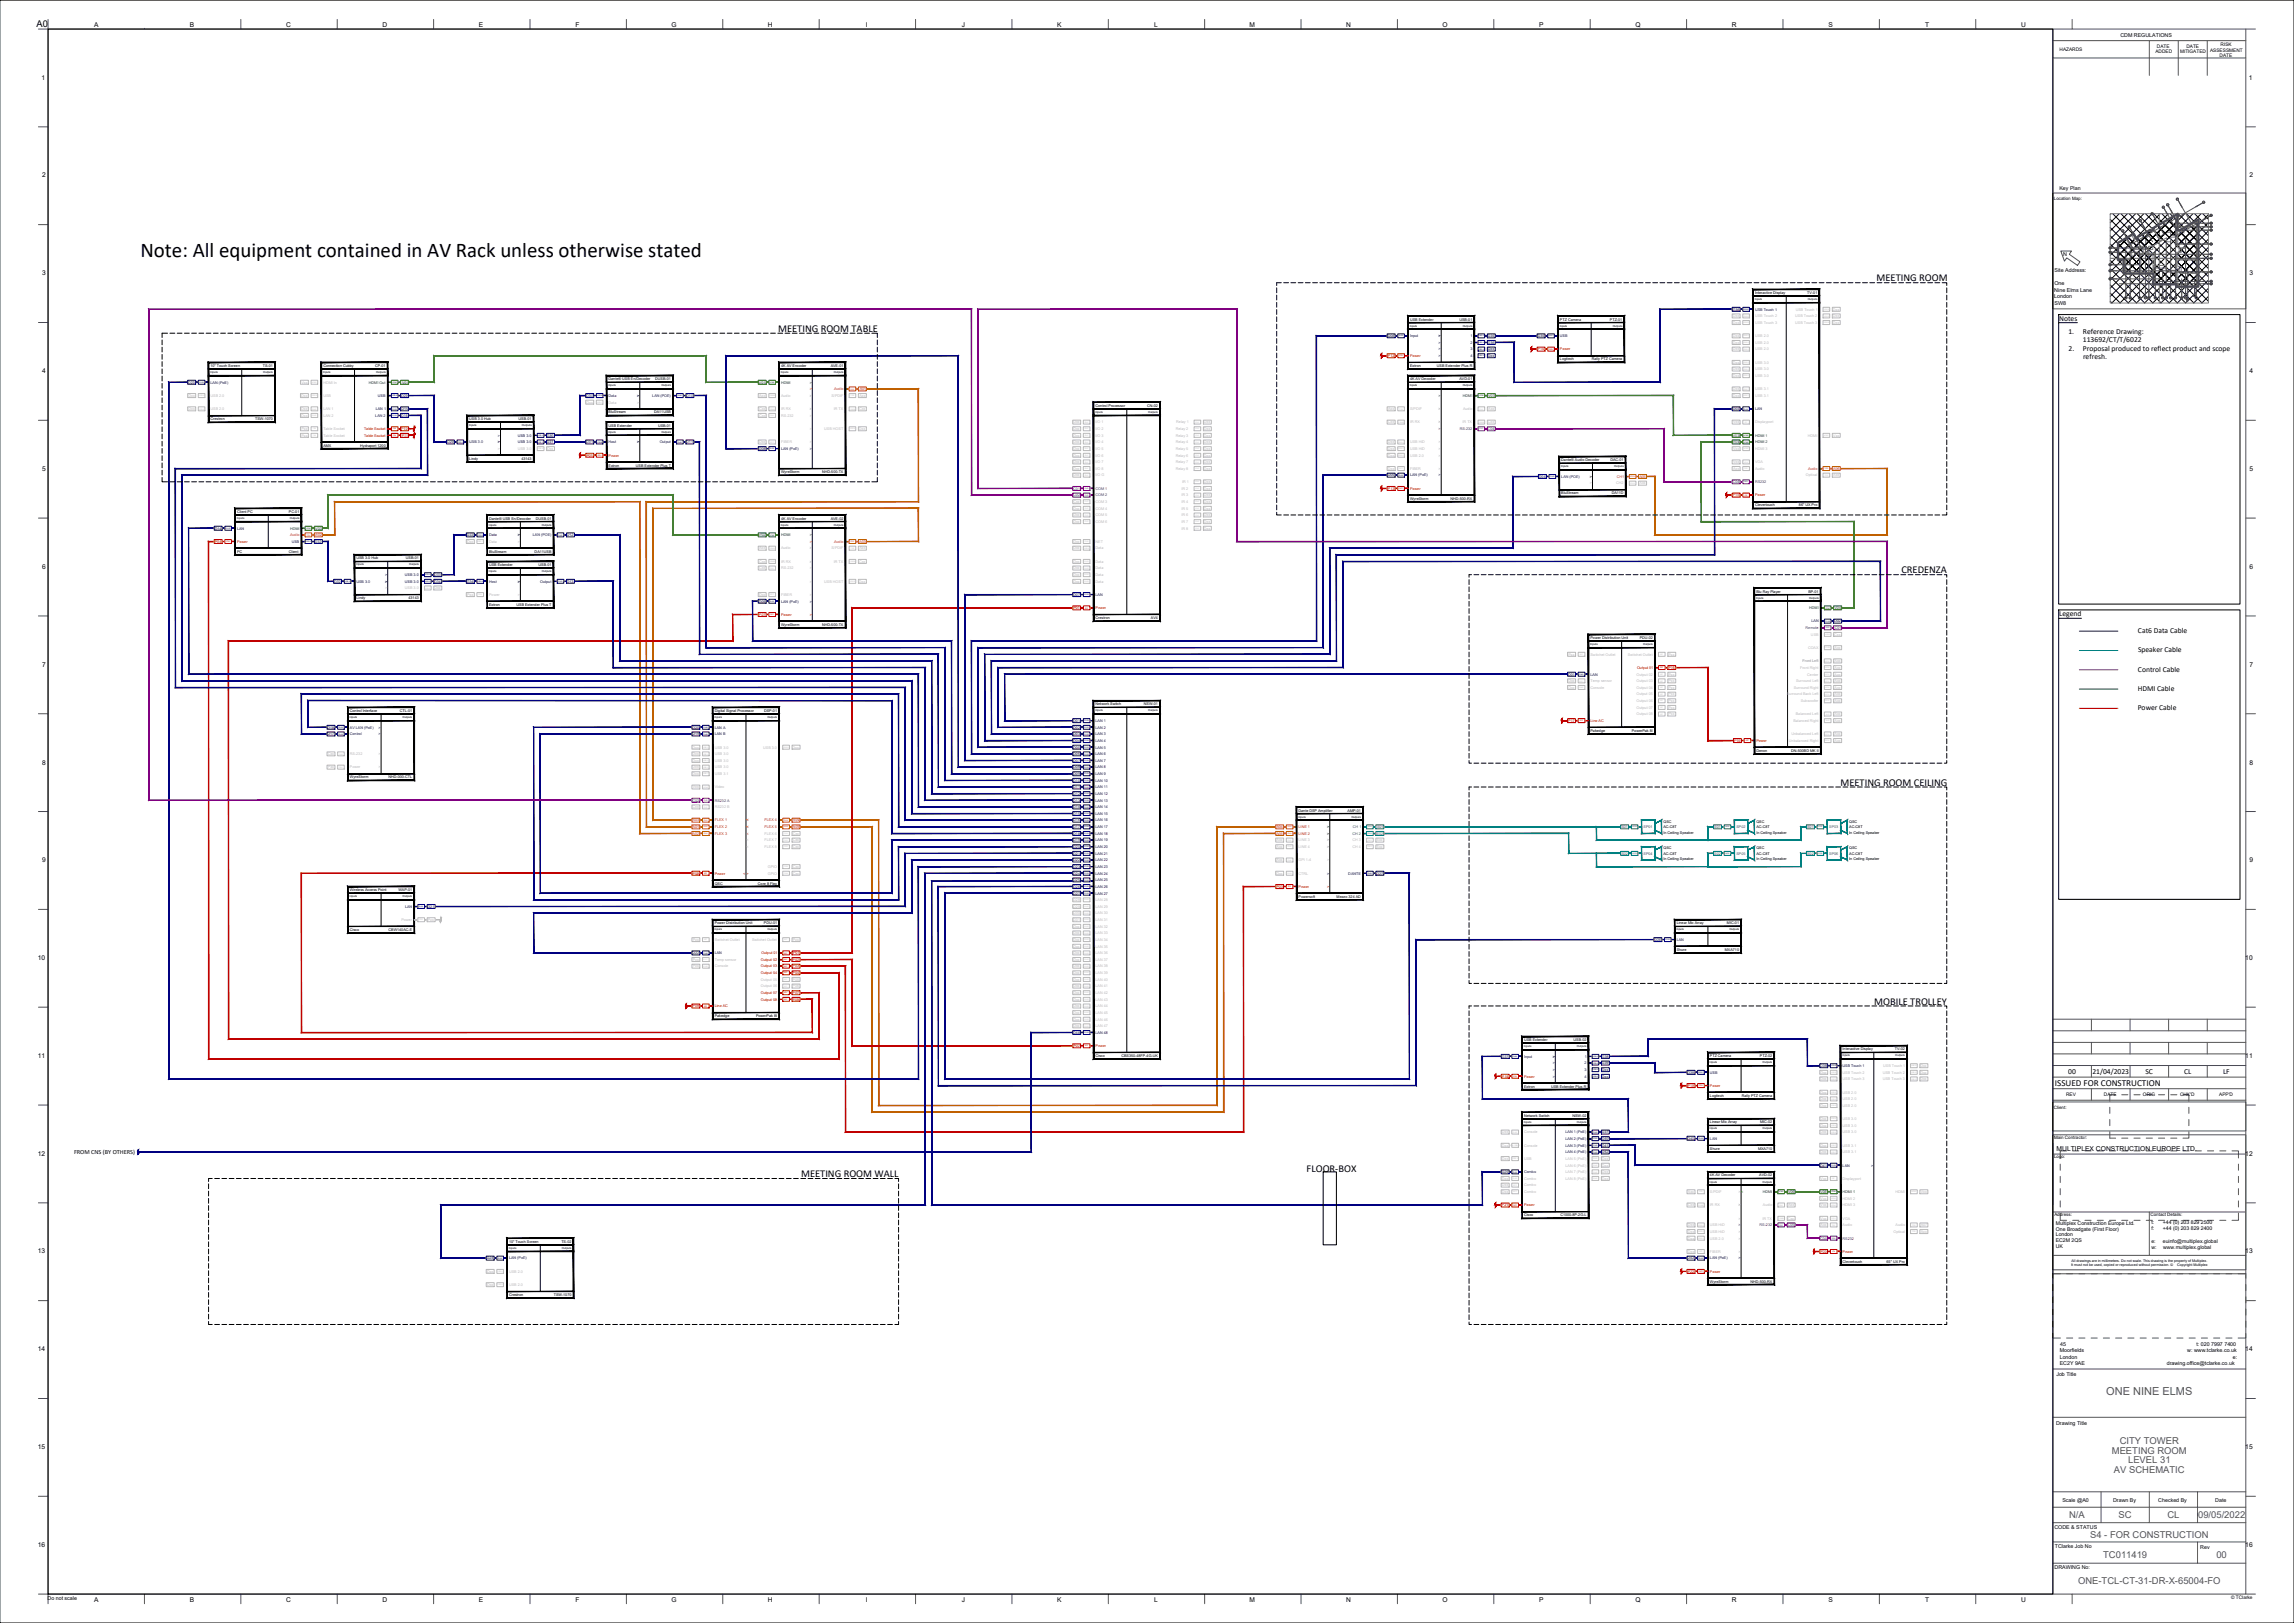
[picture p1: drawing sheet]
<svg xmlns="http://www.w3.org/2000/svg" width="1189mm" height="841mm" viewBox="0 0 1189 841" stroke-linecap="round" stroke-linejoin="round" font-family="sans-serif">
<defs><g id="words">
<text font-size="10.8" x="73" y="133">Note: All equipment contained in AV Rack unless otherwise stated</text>
<text font-size="5.7" fill="#545454" x="1092" y="723">ONE NINE ELMS</text>
<g font-size="5.4">
<text x="973" y="146">MEETING ROOM</text>
<text x="403" y="172">MEETING ROOM TABLE</text>
<text x="985" y="297">CREDENZA</text>
<text x="954" y="407">MEETING ROOM CEILING</text>
<text x="971" y="521">MOBILE TROLLEY</text>
<text x="415" y="610">MEETING ROOM WALL</text>
<text x="677" y="607">FLOOR-BOX</text>
</g>
<g font-size="4.9" fill="#545454">
<text x="1099" y="748">CITY TOWER</text>
<text x="1094" y="753">MEETING ROOM</text>
<text x="1103" y="758">LEVEL 31</text>
<text x="1096" y="763">AV SCHEMATIC</text>
<text x="1072" y="787">N/A</text>
<text x="1098" y="787">SC</text>
<text x="1123" y="787">CL</text>
<text x="1139" y="787">09/05/2022</text>
<text x="1083" y="797">S4 - FOR CONSTRUCTION</text>
<text x="1090" y="807">TC011419</text>
<text x="1149" y="807">00</text>
<text x="1077" y="821">ONE-TCL-CT-31-DR-X-65004-FO</text>
</g>
<text font-size="4.8" x="19" y="14">A0</text>
<text font-size="4.7" x="1065" y="563">ISSUED FOR CONSTRUCTION</text>
<g font-size="3.9">
<text x="1067" y="166">Notes</text>
<text x="1072" y="173">1.</text>
<text x="1079" y="173">Reference Drawing:</text>
<text x="1079" y="177">113692/CT/T/6022</text>
<text x="1072" y="182">2.</text>
<text x="1079" y="182">Proposal produced to reflect product and scope</text>
<text x="1080" y="186">refresh.</text>
<text x="1067" y="319">Legend</text>
<text x="1108" y="328">Cat6 Data Cable</text>
<text x="1108" y="338">Speaker Cable</text>
<text x="1108" y="348">Control Cable</text>
<text x="1108" y="358">HDMI Cable</text>
<text x="1108" y="368">Power Cable</text>
<text x="1072" y="556">00</text>
<text x="1084" y="556">21/04/2023</text>
<text x="1112" y="556">SC</text>
<text x="1132" y="556">CL</text>
<text x="1152" y="556">LF</text>
</g>
<text font-size="3.5" x="1066" y="597">MULTIPLEX CONSTRUCTION EUROPE LTD.</text>
<g font-size="3.4">
<text x="49" y="14">A</text>
<text x="98" y="14">B</text>
<text x="148" y="14">C</text>
<text x="198" y="14">D</text>
<text x="248" y="14">E</text>
<text x="298" y="14">F</text>
<text x="348" y="14">G</text>
<text x="398" y="14">H</text>
<text x="449" y="14">I</text>
<text x="498" y="14">J</text>
<text x="548" y="14">K</text>
<text x="598" y="14">L</text>
<text x="648" y="14">M</text>
<text x="698" y="14">N</text>
<text x="748" y="14">O</text>
<text x="798" y="14">P</text>
<text x="848" y="14">Q</text>
<text x="897" y="14">R</text>
<text x="948" y="14">S</text>
<text x="998" y="14">T</text>
<text x="1047" y="14">U</text>
<text x="22" y="41">1</text>
<text x="1166" y="41">1</text>
<text x="22" y="92">2</text>
<text x="1166" y="92">2</text>
<text x="22" y="143">3</text>
<text x="1166" y="143">3</text>
<text x="22" y="193">4</text>
<text x="1166" y="193">4</text>
<text x="22" y="244">5</text>
<text x="1166" y="244">5</text>
<text x="22" y="295">6</text>
<text x="1166" y="295">6</text>
<text x="22" y="345">7</text>
<text x="1166" y="345">7</text>
<text x="22" y="396">8</text>
<text x="1166" y="396">8</text>
<text x="22" y="447">9</text>
<text x="1166" y="447">9</text>
<text x="20" y="498">10</text>
<text x="1164" y="498">10</text>
<text x="20" y="548">11</text>
<text x="1164" y="548">11</text>
<text x="20" y="599">12</text>
<text x="1164" y="599">12</text>
<text x="20" y="650">13</text>
<text x="1164" y="650">13</text>
<text x="20" y="700">14</text>
<text x="1164" y="700">14</text>
<text x="20" y="751">15</text>
<text x="1164" y="751">15</text>
<text x="20" y="802">16</text>
<text x="1164" y="802">16</text>
<text x="49" y="830">A</text>
<text x="98" y="830">B</text>
<text x="148" y="830">C</text>
<text x="198" y="830">D</text>
<text x="248" y="830">E</text>
<text x="298" y="830">F</text>
<text x="348" y="830">G</text>
<text x="398" y="830">H</text>
<text x="449" y="830">I</text>
<text x="498" y="830">J</text>
<text x="548" y="830">K</text>
<text x="598" y="830">L</text>
<text x="648" y="830">M</text>
<text x="698" y="830">N</text>
<text x="748" y="830">O</text>
<text x="798" y="830">P</text>
<text x="848" y="830">Q</text>
<text x="897" y="830">R</text>
<text x="948" y="830">S</text>
<text x="998" y="830">T</text>
<text x="1047" y="830">U</text>
</g>
<text font-size="3.2" x="38" y="598">FROM CNS (BY OTHERS)</text>
<g font-size="2.8">
<text x="1069" y="133">N</text>
<text x="1065" y="141">Site Address:</text>
<text x="1065" y="148">One</text>
<text x="1065" y="151">Nine Elms Lane</text>
<text x="1065" y="155">London</text>
<text x="1065" y="158">SW8</text>
</g>
<g font-size="2.7">
<text x="1099" y="19">CDM REGULATIONS</text>
<text x="1067" y="99">Key Plan</text>
<text x="1065" y="635">Multiplex Construction Europe Ltd.</text>
<text x="1115" y="634">t:</text>
<text x="1121" y="634">+44 (0) 203 829 2500</text>
<text x="1065" y="641">London</text>
<text x="1065" y="638">One Broadgate (First Floor)</text>
<text x="1115" y="638">f:</text>
<text x="1121" y="637">+44 (0) 203 829 2400</text>
<text x="1065" y="644">EC2M 2QS</text>
<text x="1065" y="647">UK</text>
<text x="1115" y="644">e:</text>
<text x="1115" y="647">w:</text>
<text x="1121" y="644">euinfo@multiplex.global</text>
<text x="1121" y="647">www.multiplex.global</text>
<text x="1067" y="701">Moorfields</text>
<text x="1068" y="698">45</text>
<text x="1134" y="701">w: www.tclarke.co.uk</text>
<text x="1138" y="698">t: 020 7997 7400</text>
<text x="1067" y="704">London</text>
<text x="1067" y="707">EC2Y 9AE</text>
<text x="1123" y="707">drawing.office@tclarke.co.uk</text>
<text x="1157" y="704">e:</text>
<text x="1066" y="713">Job Title</text>
<text x="1066" y="738">Drawing Title</text>
<text x="1069" y="778">Scale @A0</text>
<text x="1095" y="778">Drawn By</text>
<text x="1119" y="778">Checked By</text>
<text x="1148" y="778">Date</text>
<text x="1065" y="792">CODE &amp; STATUS</text>
<text x="1065" y="802">TClarke Job No</text>
<text x="1140" y="803">Rev</text>
<text x="1065" y="813">DRAWING No:</text>
<text x="25" y="829">Do not scale</text>
</g>
<g font-size="2.5">
<text x="1151" y="24">RISK</text>
<text x="1067" y="26">HAZARDS</text>
<text x="1117" y="28">ADDED</text>
<text x="1118" y="25">DATE</text>
<text x="1130" y="28">MITIGATED</text>
<text x="1133" y="25">DATE</text>
<text x="1145" y="27">ASSESSMENT</text>
<text x="1150" y="29">DATE</text>
<text x="1071" y="568">REV</text>
<text x="1090" y="568">DATE</text>
<text x="1111" y="568">ORIG</text>
<text x="1130" y="568">CHK'D</text>
<text x="1150" y="568">APP'D</text>
<text x="1156" y="829">© TClarke</text>
</g>
<g font-size="2.3">
<text x="1064" y="104">Location Map:</text>
<text x="1064" y="575">Client:</text>
<text x="1064" y="590">Main Contractor:</text>
<text x="1064" y="600">Logo:</text>
<text x="1065" y="630">Address:</text>
<text x="1115" y="630">Contact Details:</text>
</g>
<g font-size="1.9">
<text x="910" y="152">Interactive Display</text>
<text x="937" y="152">TV-01</text>
<text x="731" y="166">USB Extender</text>
<text x="756" y="166">USB-01</text>
<text x="808" y="166">PTZ Camera</text>
<text x="834" y="166">PTZ-01</text>
<text x="109" y="190">10&quot; Touch Screen</text>
<text x="136" y="190">TS-01</text>
<text x="168" y="190">Connection Cubby</text>
<text x="194" y="190">CP-01</text>
<text x="405" y="190">4K AV Encoder</text>
<text x="431" y="190">AVE-01</text>
<text x="731" y="190">Extron</text>
<text x="745" y="190">USB Extender Plus R</text>
<text x="808" y="187">Logitech</text>
<text x="825" y="187">Rally PTZ Camera</text>
<text x="315" y="197">Dante® USB En/Decoder</text>
<text x="340" y="197">DUSB-01</text>
<text x="731" y="197">4K AV Decoder</text>
<text x="756" y="197">AVD-01</text>
<text x="315" y="214">BluStream</text>
<text x="339" y="214">DA11USB</text>
<text x="568" y="211">Control Processor</text>
<text x="595" y="211">CN-02</text>
<text x="109" y="218">Crestron</text>
<text x="132" y="218">TSW-1070</text>
<text x="243" y="218">USB 3.0 Hub</text>
<text x="269" y="218">USB-01</text>
<text x="315" y="221">USB Extender</text>
<text x="341" y="221">USB-01</text>
<text x="168" y="231">AMX</text>
<text x="187" y="231">Hydraport 1200</text>
<text x="243" y="238">Lindy</text>
<text x="270" y="238">43143</text>
<text x="809" y="239">Dante® Audio Decoder</text>
<text x="835" y="239">DAC-01</text>
<text x="315" y="242">Extron</text>
<text x="330" y="242">USB Extender Plus T</text>
<text x="405" y="245">WyreStorm</text>
<text x="426" y="245">NHD-500-TX</text>
<text x="809" y="256">BluStream</text>
<text x="835" y="256">DA11D</text>
<text x="731" y="259">WyreStorm</text>
<text x="752" y="259">NHD-500-RX</text>
<text x="910" y="262">Clevertouch</text>
<text x="932" y="262">86&quot; UX Pro</text>
<text x="123" y="266">Client PC</text>
<text x="150" y="266">PC-01</text>
<text x="254" y="269">Dante® USB En/Decoder</text>
<text x="278" y="269">DUSB-01</text>
<text x="405" y="269">4K AV Encoder</text>
<text x="431" y="269">AVE-02</text>
<text x="123" y="286">PC</text>
<text x="150" y="286">Client</text>
<text x="254" y="286">BluStream</text>
<text x="277" y="286">DA11USB</text>
<text x="185" y="290">USB 3.0 Hub</text>
<text x="210" y="290">USB-01</text>
<text x="254" y="293">USB Extender</text>
<text x="279" y="293">USB-01</text>
<text x="185" y="311">Lindy</text>
<text x="212" y="311">43143</text>
<text x="910" y="307">Blu Ray Player</text>
<text x="937" y="307">BP-01</text>
<text x="254" y="314">Extron</text>
<text x="268" y="314">USB Extender Plus T</text>
<text x="568" y="321">Crestron</text>
<text x="596" y="321">AV4</text>
<text x="405" y="324">WyreStorm</text>
<text x="426" y="324">NHD-500-TX</text>
<text x="824" y="331">Power Distribution Unit</text>
<text x="850" y="331">PDU-02</text>
<text x="568" y="366">Network Switch</text>
<text x="593" y="366">NSW-01</text>
<text x="181" y="369">Control Interface</text>
<text x="207" y="369">CTL-01</text>
<text x="370" y="369">Digital Signal Processor</text>
<text x="396" y="369">DSP-01</text>
<text x="824" y="379">Pakedge</text>
<text x="846" y="379">PowerPak 8I</text>
<text x="910" y="390">Denon</text>
<text x="928" y="390">DN-500BD MK II</text>
<text x="181" y="403">WyreStorm</text>
<text x="201" y="403">NHD-000-CTL</text>
<text x="673" y="421">Dante DSP Amplifier</text>
<text x="698" y="421">AMP-01</text>
<text x="862" y="429">AC-C8T</text>
<text x="862" y="426">QSC</text>
<text x="862" y="432">In Ceiling Speaker</text>
<text x="910" y="429">AC-C8T</text>
<text x="910" y="426">QSC</text>
<text x="910" y="432">In Ceiling Speaker</text>
<text x="958" y="429">AC-C8T</text>
<text x="958" y="426">QSC</text>
<text x="958" y="432">In Ceiling Speaker</text>
<text x="862" y="443">AC-C8T</text>
<text x="862" y="440">QSC</text>
<text x="910" y="443">AC-C8T</text>
<text x="910" y="440">QSC</text>
<text x="958" y="443">AC-C8T</text>
<text x="958" y="440">QSC</text>
<text x="862" y="446">In Ceiling Speaker</text>
<text x="910" y="446">In Ceiling Speaker</text>
<text x="958" y="446">In Ceiling Speaker</text>
<text x="181" y="462">Wireless Access Point</text>
<text x="206" y="462">WAP-01</text>
<text x="370" y="458">QSC</text>
<text x="393" y="458">Core 8 Flex</text>
<text x="673" y="465">Powersoft</text>
<text x="693" y="465">Mezzo 324 AD</text>
<text x="370" y="479">Power Distribution Unit</text>
<text x="396" y="479">PDU-01</text>
<text x="869" y="479">Linear Mic Array</text>
<text x="895" y="479">MIC-01</text>
<text x="181" y="482">Cisco</text>
<text x="201" y="482">CBW140AC-E</text>
<text x="869" y="493">Shure</text>
<text x="894" y="493">MXA710</text>
<text x="370" y="527">Pakedge</text>
<text x="392" y="527">PowerPak 8I</text>
<text x="790" y="540">USB Extender</text>
<text x="815" y="540">USB-02</text>
<text x="955" y="544">Interactive Display</text>
<text x="982" y="544">TV-02</text>
<text x="568" y="548">Cisco</text>
<text x="581" y="548">CBS350-48FP-4G-UK</text>
<text x="886" y="548">PTZ Camera</text>
<text x="912" y="548">PTZ-02</text>
<text x="790" y="564">Extron</text>
<text x="804" y="564">USB Extender Plus R</text>
<text x="886" y="568">Logitech</text>
<text x="903" y="568">Rally PTZ Camera</text>
<text x="790" y="579">Network Switch</text>
<text x="815" y="579">NSW-02</text>
<text x="886" y="582">Linear Mic Array</text>
<text x="912" y="582">MIC-02</text>
<text x="886" y="596">Shure</text>
<text x="911" y="596">MXA710</text>
<text x="886" y="610">4K AV Decoder</text>
<text x="912" y="610">AVD-02</text>
<text x="790" y="630">Cisco</text>
<text x="809" y="630">C1000-8P-2G-L</text>
<text x="264" y="644">10&quot; Touch Screen</text>
<text x="291" y="644">TS-02</text>
<text x="1074" y="654">All drawings are in millimeters. Do not scale. This drawing is the property of Multiplex.</text>
<text x="955" y="654">Clevertouch</text>
<text x="978" y="654">65&quot; UX Pro</text>
<text x="1073" y="656">It must not be used, copied or reproduced without permission. ©</text>
<text x="1128" y="656">Copyright Multiplex</text>
<text x="886" y="665">WyreStorm</text>
<text x="907" y="665">NHD-500-RX</text>
<text x="264" y="672">Crestron</text>
<text x="287" y="672">TSW-1070</text>
</g>
<g font-size="1.9" fill="#000080">
<text x="898" y="161">D36</text>
<text x="910" y="161">USB Touch 1</text>
<text x="719" y="175">D06</text>
<text x="731" y="175">Input</text>
<text x="746" y="175">&gt;</text>
<text x="746" y="178">&gt;</text>
<text x="762" y="178">2</text>
<text x="762" y="175">1</text>
<text x="771" y="175">D35</text>
<text x="771" y="178">D36</text>
<text x="797" y="175">D35</text>
<text x="808" y="175">USB</text>
<text x="746" y="182">&gt;</text>
<text x="746" y="185">&gt;</text>
<text x="762" y="182">3</text>
<text x="762" y="185">4</text>
<text x="771" y="182">Dxx</text>
<text x="771" y="185">Dxx</text>
<text x="98" y="199">D23</text>
<text x="109" y="199">LAN (PoE)</text>
<text x="196" y="206">USB</text>
<text x="208" y="206">D29</text>
<text x="304" y="206">D30</text>
<text x="315" y="206">Data</text>
<text x="330" y="206">&gt;</text>
<text x="338" y="206">LAN (POE)</text>
<text x="356" y="206">D10</text>
<text x="194" y="216">LAN 2</text>
<text x="195" y="213">LAN 1</text>
<text x="208" y="216">D16</text>
<text x="208" y="213">D15</text>
<text x="898" y="213">D03</text>
<text x="910" y="213">LAN</text>
<text x="258" y="226">&gt;</text>
<text x="268" y="226">USB 3.0</text>
<text x="283" y="226">D30</text>
<text x="232" y="230">D29</text>
<text x="243" y="230">USB 3.0</text>
<text x="258" y="230">&gt;</text>
<text x="268" y="230">USB 3.0</text>
<text x="283" y="230">D31</text>
<text x="304" y="230">D31</text>
<text x="315" y="230">Host</text>
<text x="330" y="230">&gt;</text>
<text x="342" y="230">Output</text>
<text x="356" y="230">D11</text>
<text x="393" y="233">D08</text>
<text x="405" y="233">LAN (PoE)</text>
<text x="420" y="233">&gt;</text>
<text x="719" y="247">D05</text>
<text x="731" y="247">LAN (PoE)</text>
<text x="746" y="247">&gt;</text>
<text x="798" y="248">D04</text>
<text x="809" y="248">LAN (POE)</text>
<text x="824" y="248">&gt;</text>
<text x="111" y="274">D14</text>
<text x="123" y="274">LAN</text>
<text x="151" y="281">USB</text>
<text x="163" y="281">D32</text>
<text x="242" y="278">D33</text>
<text x="254" y="278">Data</text>
<text x="268" y="278">&gt;</text>
<text x="276" y="278">LAN (POE)</text>
<text x="294" y="278">D12</text>
<text x="200" y="298">&gt;</text>
<text x="210" y="298">USB 3.0</text>
<text x="225" y="298">D33</text>
<text x="173" y="302">D32</text>
<text x="185" y="302">USB 3.0</text>
<text x="200" y="302">&gt;</text>
<text x="210" y="302">USB 3.0</text>
<text x="225" y="302">D34</text>
<text x="242" y="302">D34</text>
<text x="254" y="302">Host</text>
<text x="268" y="302">&gt;</text>
<text x="280" y="302">Output</text>
<text x="294" y="302">D13</text>
<text x="556" y="309">D07</text>
<text x="568" y="309">LAN</text>
<text x="393" y="312">D09</text>
<text x="405" y="312">LAN (PoE)</text>
<text x="420" y="312">&gt;</text>
<text x="939" y="323">LAN</text>
<text x="951" y="323">D02</text>
<text x="813" y="350">D01</text>
<text x="824" y="350">LAN</text>
<text x="170" y="378">D18</text>
<text x="181" y="378">AV LAN (PoE)</text>
<text x="196" y="378">&gt;</text>
<text x="359" y="378">D20</text>
<text x="370" y="378">LAN A</text>
<text x="556" y="374">D01</text>
<text x="556" y="378">D02</text>
<text x="568" y="374">LAN 1</text>
<text x="568" y="378">LAN 2</text>
<text x="170" y="381">D17</text>
<text x="181" y="381">Control</text>
<text x="196" y="381">&gt;</text>
<text x="359" y="381">D19</text>
<text x="370" y="381">LAN B</text>
<text x="556" y="381">D03</text>
<text x="568" y="381">LAN 3</text>
<text x="556" y="384">D04</text>
<text x="556" y="388">D05</text>
<text x="568" y="384">LAN 4</text>
<text x="568" y="388">LAN 5</text>
<text x="556" y="391">D06</text>
<text x="556" y="395">D07</text>
<text x="568" y="391">LAN 6</text>
<text x="568" y="395">LAN 7</text>
<text x="556" y="398">D08</text>
<text x="556" y="402">D09</text>
<text x="568" y="398">LAN 8</text>
<text x="568" y="402">LAN 9</text>
<text x="556" y="405">D10</text>
<text x="568" y="405">LAN 10</text>
<text x="556" y="409">D11</text>
<text x="556" y="412">D12</text>
<text x="568" y="409">LAN 11</text>
<text x="568" y="412">LAN 12</text>
<text x="556" y="415">D13</text>
<text x="556" y="419">D14</text>
<text x="568" y="415">LAN 13</text>
<text x="568" y="419">LAN 14</text>
<text x="556" y="422">D15</text>
<text x="556" y="426">D16</text>
<text x="568" y="422">LAN 15</text>
<text x="568" y="426">LAN 16</text>
<text x="556" y="429">D17</text>
<text x="568" y="429">LAN 17</text>
<text x="556" y="433">D18</text>
<text x="556" y="436">D19</text>
<text x="568" y="433">LAN 18</text>
<text x="568" y="436">LAN 19</text>
<text x="556" y="439">D20</text>
<text x="556" y="443">D21</text>
<text x="568" y="439">LAN 20</text>
<text x="568" y="443">LAN 21</text>
<text x="556" y="446">D22</text>
<text x="556" y="450">D23</text>
<text x="568" y="446">LAN 22</text>
<text x="568" y="450">LAN 23</text>
<text x="556" y="453">D24</text>
<text x="568" y="453">LAN 24</text>
<text x="699" y="453">DANTE</text>
<text x="713" y="453">D27</text>
<text x="556" y="457">D25</text>
<text x="556" y="460">D26</text>
<text x="568" y="457">LAN 25</text>
<text x="568" y="460">LAN 26</text>
<text x="556" y="464">D27</text>
<text x="568" y="464">LAN 27</text>
<text x="210" y="470">LAN</text>
<text x="222" y="470">D21</text>
<text x="857" y="488">D26</text>
<text x="869" y="488">LAN</text>
<text x="359" y="494">D22</text>
<text x="370" y="494">LAN</text>
<text x="556" y="536">D48</text>
<text x="568" y="536">LAN 48</text>
<text x="778" y="548">D37</text>
<text x="790" y="548">Input</text>
<text x="805" y="548">&gt;</text>
<text x="805" y="552">&gt;</text>
<text x="821" y="552">2</text>
<text x="821" y="548">1</text>
<text x="830" y="552">D39</text>
<text x="830" y="548">D38</text>
<text x="805" y="555">&gt;</text>
<text x="821" y="555">3</text>
<text x="830" y="555">Dxx</text>
<text x="875" y="556">D39</text>
<text x="886" y="556">USB</text>
<text x="943" y="553">D38</text>
<text x="955" y="553">USB Touch 1</text>
<text x="805" y="558">&gt;</text>
<text x="821" y="558">4</text>
<text x="830" y="558">Dxx</text>
<text x="811" y="587">LAN 1 (PoE)</text>
<text x="830" y="587">D37</text>
<text x="811" y="591">LAN 2 (PoE)</text>
<text x="830" y="591">D40</text>
<text x="875" y="591">D40</text>
<text x="886" y="591">LAN</text>
<text x="811" y="594">LAN 3 (PoE)</text>
<text x="811" y="598">LAN 4 (PoE)</text>
<text x="830" y="598">D42</text>
<text x="830" y="594">D41</text>
<text x="943" y="605">D41</text>
<text x="955" y="605">LAN</text>
<text x="970" y="605">&gt;</text>
<text x="778" y="608">D25</text>
<text x="790" y="608">Combo</text>
<text x="252" y="653">D24</text>
<text x="264" y="653">LAN (PoE)</text>
<text x="875" y="653">D42</text>
<text x="886" y="653">LAN (PoE)</text>
<text x="901" y="653">&gt;</text>
</g>
<g font-size="1.9" fill="#bababa">
<text x="931" y="161">USB Touch 1</text>
<text x="950" y="161">Dxx</text>
<text x="898" y="164">Dxx</text>
<text x="898" y="168">Dxx</text>
<text x="930" y="164">USB Touch 2</text>
<text x="930" y="168">USB Touch 3</text>
<text x="950" y="164">Dxx</text>
<text x="950" y="168">Dxx</text>
<text x="898" y="175">Dxx</text>
<text x="898" y="178">Dxx</text>
<text x="898" y="182">Dxx</text>
<text x="898" y="188">Dxx</text>
<text x="898" y="192">Dxx</text>
<text x="898" y="195">Dxx</text>
<text x="156" y="199">Vxx</text>
<text x="168" y="199">HDMI In</text>
<text x="898" y="202">Dxx</text>
<text x="98" y="206">Dxx</text>
<text x="109" y="206">USB 2.0</text>
<text x="156" y="206">Dxx</text>
<text x="168" y="206">USB</text>
<text x="304" y="209">Dxx</text>
<text x="315" y="209">Data</text>
<text x="330" y="209">&gt;</text>
<text x="393" y="206">Axx</text>
<text x="420" y="206">&gt;</text>
<text x="431" y="206">S/PDIF</text>
<text x="445" y="206">Axx</text>
<text x="898" y="206">Dxx</text>
<text x="98" y="213">Dxx</text>
<text x="109" y="213">USB 2.0</text>
<text x="156" y="213">Dxx</text>
<text x="156" y="216">Dxx</text>
<text x="168" y="213">LAN 1</text>
<text x="168" y="216">LAN 2</text>
<text x="393" y="213">Cxx</text>
<text x="393" y="216">Cxx</text>
<text x="420" y="213">&gt;</text>
<text x="420" y="216">&gt;</text>
<text x="432" y="213">IR TX</text>
<text x="445" y="213">Cxx</text>
<text x="719" y="213">Axx</text>
<text x="746" y="213">&gt;</text>
<text x="758" y="213">Audio</text>
<text x="771" y="213">Axx</text>
<text x="556" y="219">Dxx</text>
<text x="568" y="219">I/O 1</text>
<text x="624" y="219">Dxx</text>
<text x="719" y="219">Cxx</text>
<text x="746" y="219">&gt;</text>
<text x="758" y="219">IR TX</text>
<text x="771" y="219">Cxx</text>
<text x="898" y="219">Vxx</text>
<text x="156" y="223">Pxx</text>
<text x="156" y="226">Pxx</text>
<text x="168" y="223">Table Socket</text>
<text x="168" y="226">Table Socket</text>
<text x="420" y="223">&gt;</text>
<text x="427" y="223">USB HOST</text>
<text x="445" y="223">Dxx</text>
<text x="556" y="223">Dxx</text>
<text x="556" y="226">Dxx</text>
<text x="568" y="223">I/O 2</text>
<text x="568" y="226">I/O 3</text>
<text x="624" y="223">Dxx</text>
<text x="624" y="226">Dxx</text>
<text x="937" y="226">HDMI</text>
<text x="950" y="226">Vxx</text>
<text x="258" y="233">&gt;</text>
<text x="284" y="233">Dxx</text>
<text x="393" y="230">Dxx</text>
<text x="420" y="230">&gt;</text>
<text x="556" y="230">Dxx</text>
<text x="556" y="233">Dxx</text>
<text x="568" y="230">I/O 4</text>
<text x="568" y="233">I/O 5</text>
<text x="624" y="230">Dxx</text>
<text x="624" y="233">Dxx</text>
<text x="719" y="233">Dxx</text>
<text x="719" y="230">Dxx</text>
<text x="746" y="233">&gt;</text>
<text x="746" y="230">&gt;</text>
<text x="898" y="233">Vxx</text>
<text x="556" y="237">Dxx</text>
<text x="568" y="237">I/O 6</text>
<text x="624" y="237">Dxx</text>
<text x="719" y="237">Dxx</text>
<text x="746" y="237">&gt;</text>
<text x="556" y="240">Dxx</text>
<text x="556" y="243">Dxx</text>
<text x="568" y="240">I/O 7</text>
<text x="568" y="243">I/O 8</text>
<text x="624" y="240">Dxx</text>
<text x="624" y="243">Dxx</text>
<text x="719" y="243">Dxx</text>
<text x="746" y="243">&gt;</text>
<text x="898" y="243">Axx</text>
<text x="898" y="240">Vxx</text>
<text x="556" y="247">Dxx</text>
<text x="568" y="247">I/O G</text>
<text x="624" y="250">Dxx</text>
<text x="824" y="251">&gt;</text>
<text x="838" y="251">CH2</text>
<text x="850" y="251">Axx</text>
<text x="936" y="247">Optical</text>
<text x="950" y="247">Axx</text>
<text x="624" y="254">Dxx</text>
<text x="624" y="257">Dxx</text>
<text x="556" y="261">Cxx</text>
<text x="568" y="261">COM 3</text>
<text x="624" y="261">Dxx</text>
<text x="556" y="264">Dxx</text>
<text x="556" y="268">Dxx</text>
<text x="568" y="264">COM 4</text>
<text x="568" y="268">COM 5</text>
<text x="624" y="264">Dxx</text>
<text x="624" y="268">Dxx</text>
<text x="556" y="271">Dxx</text>
<text x="568" y="271">COM 6</text>
<text x="624" y="271">Dxx</text>
<text x="624" y="274">Dxx</text>
<text x="242" y="281">Dxx</text>
<text x="268" y="281">&gt;</text>
<text x="556" y="281">Dxx</text>
<text x="568" y="281">NET</text>
<text x="393" y="285">Axx</text>
<text x="420" y="285">&gt;</text>
<text x="431" y="285">S/PDIF</text>
<text x="445" y="285">Axx</text>
<text x="556" y="285">Dxx</text>
<text x="568" y="285">Data</text>
<text x="393" y="292">Cxx</text>
<text x="420" y="292">&gt;</text>
<text x="432" y="292">IR TX</text>
<text x="445" y="292">Cxx</text>
<text x="556" y="292">Dxx</text>
<text x="568" y="292">Data</text>
<text x="393" y="295">Cxx</text>
<text x="420" y="295">&gt;</text>
<text x="556" y="295">Dxx</text>
<text x="556" y="298">Dxx</text>
<text x="568" y="295">Data</text>
<text x="568" y="298">Data</text>
<text x="200" y="305">&gt;</text>
<text x="225" y="305">Dxx</text>
<text x="420" y="302">&gt;</text>
<text x="427" y="302">USB HOST</text>
<text x="445" y="302">Dxx</text>
<text x="556" y="302">Dxx</text>
<text x="568" y="302">Data</text>
<text x="242" y="309">Pxx</text>
<text x="268" y="309">&gt;</text>
<text x="393" y="309">Dxx</text>
<text x="420" y="309">&gt;</text>
<text x="951" y="329">Cxx</text>
<text x="813" y="340">Pxx</text>
<text x="824" y="340">Switchet Outlet</text>
<text x="865" y="340">Pxx</text>
<text x="951" y="336">Axx</text>
<text x="934" y="343">Front Left</text>
<text x="951" y="343">Axx</text>
<text x="951" y="347">Axx</text>
<text x="813" y="354">Dxx</text>
<text x="824" y="354">Temp sensor</text>
<text x="865" y="350">Pxx</text>
<text x="865" y="354">Pxx</text>
<text x="951" y="354">Axx</text>
<text x="951" y="350">Axx</text>
<text x="813" y="357">Dxx</text>
<text x="824" y="357">Console</text>
<text x="865" y="357">Pxx</text>
<text x="951" y="357">Axx</text>
<text x="865" y="360">Pxx</text>
<text x="865" y="364">Pxx</text>
<text x="926" y="360">Surround Back Left</text>
<text x="951" y="360">Axx</text>
<text x="951" y="364">Axx</text>
<text x="865" y="367">Pxx</text>
<text x="865" y="371">Pxx</text>
<text x="951" y="371">Axx</text>
<text x="951" y="374">Axx</text>
<text x="951" y="381">Axx</text>
<text x="359" y="388">Dxx</text>
<text x="411" y="388">Dxx</text>
<text x="951" y="384">Axx</text>
<text x="170" y="391">Cxx</text>
<text x="196" y="391">&gt;</text>
<text x="359" y="391">Dxx</text>
<text x="359" y="395">Dxx</text>
<text x="170" y="398">Pxx</text>
<text x="196" y="398">&gt;</text>
<text x="359" y="398">Dxx</text>
<text x="359" y="402">Dxx</text>
<text x="359" y="409">Vxx</text>
<text x="370" y="409">Video</text>
<text x="359" y="419">Cxx</text>
<text x="387" y="436">&lt;</text>
<text x="411" y="433">Cxx</text>
<text x="411" y="436">Cxx</text>
<text x="662" y="436">Axx</text>
<text x="673" y="436">LINE 3</text>
<text x="688" y="436">&gt;</text>
<text x="713" y="436">Sxx</text>
<text x="387" y="439">&lt;</text>
<text x="411" y="439">Cxx</text>
<text x="662" y="439">Axx</text>
<text x="673" y="439">LINE 4</text>
<text x="688" y="439">&gt;</text>
<text x="713" y="439">Sxx</text>
<text x="411" y="450">Cxx</text>
<text x="662" y="446">Axx</text>
<text x="673" y="446">GPI 1-4</text>
<text x="688" y="446">&gt;</text>
<text x="411" y="453">Cxx</text>
<text x="662" y="453">Dxx</text>
<text x="673" y="453">CTRL</text>
<text x="688" y="453">&gt;</text>
<text x="556" y="467">D28</text>
<text x="568" y="467">LAN 28</text>
<text x="556" y="470">D29</text>
<text x="556" y="474">D30</text>
<text x="568" y="470">LAN 29</text>
<text x="568" y="474">LAN 30</text>
<text x="222" y="477">Pxx</text>
<text x="556" y="477">D31</text>
<text x="568" y="477">LAN 31</text>
<text x="556" y="481">Dxx</text>
<text x="556" y="484">Dxx</text>
<text x="568" y="481">LAN 32</text>
<text x="568" y="484">LAN 33</text>
<text x="359" y="488">Pxx</text>
<text x="370" y="488">Switchet Outlet</text>
<text x="411" y="488">Pxx</text>
<text x="556" y="488">Dxx</text>
<text x="556" y="491">Dxx</text>
<text x="568" y="488">LAN 34</text>
<text x="568" y="491">LAN 35</text>
<text x="359" y="498">Pxx</text>
<text x="370" y="498">Temp sensor</text>
<text x="556" y="494">Dxx</text>
<text x="556" y="498">Dxx</text>
<text x="568" y="494">LAN 36</text>
<text x="568" y="498">LAN 37</text>
<text x="359" y="501">Pxx</text>
<text x="370" y="501">Console</text>
<text x="556" y="501">Dxx</text>
<text x="568" y="501">LAN 38</text>
<text x="411" y="508">P05</text>
<text x="556" y="505">Dxx</text>
<text x="556" y="508">Dxx</text>
<text x="568" y="505">LAN 39</text>
<text x="568" y="508">LAN 40</text>
<text x="411" y="512">P06</text>
<text x="556" y="512">Dxx</text>
<text x="556" y="515">Dxx</text>
<text x="568" y="512">LAN 41</text>
<text x="568" y="515">LAN 42</text>
<text x="556" y="519">Dxx</text>
<text x="556" y="522">Dxx</text>
<text x="568" y="519">LAN 43</text>
<text x="568" y="522">LAN 44</text>
<text x="556" y="525">Dxx</text>
<text x="568" y="525">LAN 45</text>
<text x="556" y="529">Dxx</text>
<text x="556" y="532">Dxx</text>
<text x="568" y="529">LAN 46</text>
<text x="568" y="532">LAN 47</text>
<text x="943" y="556">Dxx</text>
<text x="955" y="556">USB Touch 2</text>
<text x="995" y="553">Dxx</text>
<text x="995" y="556">Dxx</text>
<text x="943" y="560">Dxx</text>
<text x="955" y="560">USB Touch 3</text>
<text x="995" y="560">Dxx</text>
<text x="943" y="567">Dxx</text>
<text x="955" y="567">USB 2.0</text>
<text x="943" y="570">Dxx</text>
<text x="943" y="574">Dxx</text>
<text x="955" y="570">USB 2.0</text>
<text x="955" y="574">USB 2.0</text>
<text x="943" y="580">Dxx</text>
<text x="955" y="580">USB 3.0</text>
<text x="778" y="587">Dxx</text>
<text x="943" y="584">Dxx</text>
<text x="943" y="587">Dxx</text>
<text x="955" y="584">USB 3.0</text>
<text x="955" y="587">USB 3.0</text>
<text x="778" y="594">Dxx</text>
<text x="943" y="594">Dxx</text>
<text x="943" y="598">Dxx</text>
<text x="955" y="594">USB 3.1</text>
<text x="955" y="598">USB 3.1</text>
<text x="778" y="601">Dxx</text>
<text x="811" y="601">LAN 5 (PoE)</text>
<text x="811" y="605">LAN 6 (PoE)</text>
<text x="830" y="601">Dxx</text>
<text x="830" y="605">Dxx</text>
<text x="778" y="611">Dxx</text>
<text x="811" y="608">LAN 7 (PoE)</text>
<text x="811" y="611">LAN 8 (PoE)</text>
<text x="830" y="608">Dxx</text>
<text x="830" y="611">Dxx</text>
<text x="944" y="611">Vxx</text>
<text x="955" y="611">Displayport</text>
<text x="778" y="615">Dxx</text>
<text x="778" y="618">Dxx</text>
<text x="875" y="618">Axx</text>
<text x="901" y="618">&gt;&lt;</text>
<text x="944" y="622">Vxx</text>
<text x="955" y="622">HDMI 2</text>
<text x="995" y="618">Vxx</text>
<text x="875" y="625">Cxx</text>
<text x="901" y="625">&gt;</text>
<text x="914" y="625">Audio</text>
<text x="927" y="625">Axx</text>
<text x="944" y="625">Vxx</text>
<text x="955" y="625">HDMI 3</text>
<text x="875" y="635">Dxx</text>
<text x="901" y="632">&gt;</text>
<text x="927" y="632">Cxx</text>
<text x="944" y="635">Axx</text>
<text x="944" y="632">Vxx</text>
<text x="955" y="635">Audio</text>
<text x="955" y="632">VGA</text>
<text x="995" y="635">A07</text>
<text x="875" y="639">Dxx</text>
<text x="901" y="639">&gt;</text>
<text x="995" y="639">Axx</text>
<text x="875" y="642">Dxx</text>
<text x="901" y="642">&gt;</text>
<text x="875" y="649">Dxx</text>
<text x="901" y="649">&gt;</text>
<text x="252" y="659">Dxx</text>
<text x="252" y="666">Dxx</text>
</g>
<g font-size="1.9" fill="#c00000">
<text x="719" y="185">P12</text>
<text x="731" y="185">Power</text>
<text x="797" y="182">P14</text>
<text x="808" y="182">Power</text>
<text x="189" y="223">Table Socket</text>
<text x="189" y="226">Table Socket</text>
<text x="208" y="223">P10</text>
<text x="208" y="226">P11</text>
<text x="304" y="237">P05</text>
<text x="315" y="237">Power</text>
<text x="719" y="254">P13</text>
<text x="731" y="254">Power</text>
<text x="898" y="257">P15</text>
<text x="910" y="257">Power</text>
<text x="111" y="281">P04</text>
<text x="123" y="281">Power</text>
<text x="556" y="316">P01</text>
<text x="568" y="316">Power</text>
<text x="393" y="319">P07</text>
<text x="405" y="319">Power</text>
<text x="420" y="319">&gt;</text>
<text x="848" y="347">Output 01</text>
<text x="865" y="347">P16</text>
<text x="813" y="374">P17</text>
<text x="824" y="374">Line AC</text>
<text x="899" y="384">P16</text>
<text x="910" y="384">Power</text>
<text x="359" y="453">P08</text>
<text x="370" y="453">Power</text>
<text x="385" y="453">&lt; &gt;</text>
<text x="661" y="460">P03</text>
<text x="673" y="460">Power</text>
<text x="688" y="460">&gt;</text>
<text x="394" y="498">Output 02</text>
<text x="395" y="494">Output 01</text>
<text x="411" y="498">P02</text>
<text x="411" y="494">P01</text>
<text x="394" y="501">Output 03</text>
<text x="411" y="501">P03</text>
<text x="394" y="505">Output 04</text>
<text x="411" y="505">P04</text>
<text x="394" y="515">Output 07</text>
<text x="411" y="515">P07</text>
<text x="359" y="522">P09</text>
<text x="370" y="522">Line AC</text>
<text x="394" y="519">Output 08</text>
<text x="411" y="519">P08</text>
<text x="556" y="543">P02</text>
<text x="568" y="543">Power</text>
<text x="778" y="558">P18</text>
<text x="790" y="558">Power</text>
<text x="875" y="563">P19</text>
<text x="886" y="563">Power</text>
<text x="778" y="625">P21</text>
<text x="790" y="625">Power</text>
<text x="943" y="649">P20</text>
<text x="955" y="649">Power</text>
<text x="875" y="659">P22</text>
<text x="886" y="659">Power</text>
</g>
<g font-size="1.9" fill="#208000">
<text x="191" y="199">HDMI Out</text>
<text x="208" y="199">V01</text>
<text x="393" y="199">V01</text>
<text x="405" y="199">HDMI</text>
<text x="420" y="199">&gt;</text>
<text x="746" y="206">&gt;</text>
<text x="758" y="206">HDMI</text>
<text x="771" y="206">V03</text>
<text x="898" y="226">V03</text>
<text x="910" y="226">HDMI 1</text>
<text x="898" y="230">V04</text>
<text x="910" y="230">HDMI 2</text>
<text x="150" y="274">HDMI</text>
<text x="163" y="274">V02</text>
<text x="393" y="278">V02</text>
<text x="405" y="278">HDMI</text>
<text x="420" y="278">&gt;</text>
<text x="938" y="316">HDMI</text>
<text x="951" y="316">V04</text>
<text x="914" y="618">HDMI</text>
<text x="927" y="618">V06</text>
<text x="943" y="618">V06</text>
<text x="955" y="618">HDMI 1</text>
</g>
<g font-size="1.9" fill="#c06000">
<text x="420" y="202">&gt;</text>
<text x="432" y="202">Audio</text>
<text x="446" y="202">A01</text>
<text x="937" y="243">Audio</text>
<text x="950" y="243">A06</text>
<text x="838" y="248">CH1</text>
<text x="850" y="248">A06</text>
<text x="150" y="278">Audio</text>
<text x="163" y="278">A02</text>
<text x="420" y="281">&gt;</text>
<text x="432" y="281">Audio</text>
<text x="445" y="281">A03</text>
<text x="359" y="426">A03</text>
<text x="370" y="426">FLEX 1</text>
<text x="387" y="426">&lt;</text>
<text x="396" y="426">FLEX 4</text>
<text x="411" y="426">A04</text>
<text x="359" y="429">A01</text>
<text x="370" y="429">FLEX 2</text>
<text x="387" y="429">&lt;</text>
<text x="396" y="429">FLEX 5</text>
<text x="411" y="429">A05</text>
<text x="661" y="429">A04</text>
<text x="673" y="429">LINE 1</text>
<text x="688" y="429">&gt;</text>
<text x="359" y="433">A02</text>
<text x="370" y="433">FLEX 3</text>
<text x="387" y="433">&lt;</text>
<text x="661" y="433">A05</text>
<text x="673" y="433">LINE 2</text>
</g>
<g font-size="1.9" fill="#800080">
<text x="746" y="223">&gt;</text>
<text x="757" y="223">RS-232</text>
<text x="771" y="223">C04</text>
<text x="898" y="250">C04</text>
<text x="910" y="250">RS232</text>
<text x="556" y="254">C01</text>
<text x="556" y="257">C02</text>
<text x="568" y="254">COM 1</text>
<text x="568" y="257">COM 2</text>
<text x="936" y="326">Remote</text>
<text x="951" y="326">C01</text>
<text x="359" y="415">C02</text>
<text x="370" y="415">RS232 A</text>
<text x="901" y="635">&gt;</text>
<text x="912" y="635">RS-232</text>
<text x="926" y="635">C05</text>
<text x="943" y="642">C05</text>
<text x="955" y="642">RS232</text>
</g>
<g font-size="1.9" fill="#008080">
<text x="701" y="429">CH 1</text>
<text x="714" y="429">S01</text>
<text x="840" y="429">S01</text>
<text x="852" y="429">SP01</text>
<text x="888" y="429">S01</text>
<text x="900" y="429">SP02</text>
<text x="937" y="429">S01</text>
<text x="948" y="429">SP03</text>
<text x="688" y="433">&gt;</text>
<text x="701" y="433">CH 2</text>
<text x="713" y="433">S02</text>
<text x="840" y="443">S02</text>
<text x="852" y="443">SP04</text>
<text x="888" y="443">S02</text>
<text x="900" y="443">SP05</text>
<text x="937" y="443">S02</text>
<text x="948" y="443">SP06</text>
</g>
<g font-size="1.4">
<text x="909" y="155">Inputs</text>
<text x="937" y="156">Outputs</text>
<text x="731" y="169">Inputs</text>
<text x="758" y="169">Outputs</text>
<text x="808" y="169">Inputs</text>
<text x="836" y="169">Outputs</text>
<text x="109" y="193">Inputs</text>
<text x="136" y="193">Outputs</text>
<text x="167" y="193">Inputs</text>
<text x="195" y="193">Outputs</text>
<text x="405" y="193">Inputs</text>
<text x="432" y="193">Outputs</text>
<text x="315" y="200">Inputs</text>
<text x="343" y="200">Outputs</text>
<text x="731" y="200">Inputs</text>
<text x="758" y="200">Outputs</text>
<text x="568" y="214">Inputs</text>
<text x="595" y="214">Outputs</text>
<text x="243" y="221">Inputs</text>
<text x="271" y="221">Outputs</text>
<text x="315" y="224">Inputs</text>
<text x="343" y="224">Outputs</text>
<text x="809" y="242">Inputs</text>
<text x="836" y="242">Outputs</text>
<text x="123" y="269">Inputs</text>
<text x="150" y="269">Outputs</text>
<text x="253" y="272">Inputs</text>
<text x="281" y="272">Outputs</text>
<text x="405" y="272">Inputs</text>
<text x="432" y="272">Outputs</text>
<text x="185" y="293">Inputs</text>
<text x="212" y="293">Outputs</text>
<text x="253" y="296">Inputs</text>
<text x="281" y="296">Outputs</text>
<text x="910" y="310">Inputs</text>
<text x="938" y="310">Outputs</text>
<text x="824" y="334">Inputs</text>
<text x="852" y="334">Outputs</text>
<text x="568" y="369">Inputs</text>
<text x="595" y="369">Outputs</text>
<text x="181" y="372">Inputs</text>
<text x="209" y="372">Outputs</text>
<text x="370" y="372">Inputs</text>
<text x="398" y="372">Outputs</text>
<text x="673" y="424">Inputs</text>
<text x="700" y="424">Outputs</text>
<text x="181" y="465">Inputs</text>
<text x="209" y="465">Outputs</text>
<text x="370" y="482">Inputs</text>
<text x="398" y="482">Outputs</text>
<text x="869" y="482">Inputs</text>
<text x="896" y="482">Outputs</text>
<text x="790" y="543">Inputs</text>
<text x="817" y="543">Outputs</text>
<text x="886" y="551">Inputs</text>
<text x="913" y="551">Outputs</text>
<text x="955" y="547">Inputs</text>
<text x="982" y="547">Outputs</text>
<text x="790" y="582">Inputs</text>
<text x="817" y="582">Outputs</text>
<text x="886" y="585">Inputs</text>
<text x="913" y="585">Outputs</text>
<text x="886" y="613">Inputs</text>
<text x="913" y="613">Outputs</text>
<text x="264" y="647">Inputs</text>
<text x="291" y="647">Outputs</text>
</g>
<g font-size="1" fill="#000080">
<text x="903" y="161">USB B</text>
<text x="725" y="174">RJ45</text>
<text x="766" y="174">USB-A</text>
<text x="766" y="178">USB-A</text>
<text x="802" y="174">USB C</text>
<text x="766" y="181">USB-A</text>
<text x="766" y="185">USB-A</text>
<text x="103" y="198">RJ45</text>
<text x="203" y="205">USB-A</text>
<text x="309" y="205">USB B</text>
<text x="351" y="205">RJ45</text>
<text x="203" y="212">RJ45</text>
<text x="203" y="216">RJ45</text>
<text x="904" y="212">RJ45</text>
<text x="279" y="226">USB A</text>
<text x="237" y="229">USB A</text>
<text x="279" y="229">USB A</text>
<text x="309" y="229">USB-B</text>
<text x="351" y="229">RJ45</text>
<text x="399" y="233">RJ45</text>
<text x="725" y="247">RJ45</text>
<text x="803" y="247">RJ45</text>
<text x="117" y="274">RJ-45</text>
<text x="158" y="281">USB A</text>
<text x="247" y="278">USB B</text>
<text x="289" y="278">RJ45</text>
<text x="220" y="298">USB A</text>
<text x="179" y="302">USB A</text>
<text x="220" y="302">USB A</text>
<text x="247" y="302">USB-B</text>
<text x="289" y="302">RJ45</text>
<text x="399" y="312">RJ45</text>
<text x="562" y="308">RJ45</text>
<text x="946" y="322">RJ-45</text>
<text x="818" y="350">RJ45</text>
<text x="176" y="377">RJ45</text>
<text x="365" y="377">RJ45</text>
<text x="562" y="374">RJ45</text>
<text x="562" y="377">RJ45</text>
<text x="176" y="381">RJ45</text>
<text x="365" y="381">RJ45</text>
<text x="562" y="381">RJ45</text>
<text x="562" y="384">RJ45</text>
<text x="562" y="388">RJ45</text>
<text x="562" y="391">RJ45</text>
<text x="562" y="394">RJ45</text>
<text x="562" y="398">RJ45</text>
<text x="562" y="401">RJ45</text>
<text x="562" y="405">RJ45</text>
<text x="562" y="408">RJ45</text>
<text x="562" y="412">RJ45</text>
<text x="562" y="415">RJ45</text>
<text x="562" y="418">RJ45</text>
<text x="562" y="422">RJ45</text>
<text x="562" y="425">RJ45</text>
<text x="562" y="429">RJ45</text>
<text x="562" y="432">RJ45</text>
<text x="562" y="436">RJ45</text>
<text x="562" y="439">RJ45</text>
<text x="562" y="443">RJ45</text>
<text x="562" y="446">RJ45</text>
<text x="562" y="449">RJ45</text>
<text x="562" y="453">RJ45</text>
<text x="709" y="453">RJ45</text>
<text x="562" y="456">RJ45</text>
<text x="562" y="460">RJ45</text>
<text x="562" y="463">RJ45</text>
<text x="217" y="470">RJ45</text>
<text x="863" y="487">RJ45</text>
<text x="365" y="494">RJ45</text>
<text x="562" y="535">RJ45</text>
<text x="784" y="548">RJ45</text>
<text x="825" y="548">USB-A</text>
<text x="825" y="551">USB-A</text>
<text x="825" y="555">USB-A</text>
<text x="880" y="556">USB C</text>
<text x="949" y="553">USB B</text>
<text x="825" y="558">USB-A</text>
<text x="826" y="587">RJ45</text>
<text x="826" y="590">RJ45</text>
<text x="826" y="594">RJ45</text>
<text x="880" y="590">RJ45</text>
<text x="826" y="597">RJ45</text>
<text x="949" y="604">RJ45</text>
<text x="784" y="608">RJ45</text>
<text x="258" y="652">RJ45</text>
<text x="880" y="652">RJ45</text>
</g>
<g font-size="1" fill="#bababa">
<text x="945" y="161">USB B</text>
<text x="903" y="164">USB B</text>
<text x="903" y="167">USB B</text>
<text x="945" y="164">USB B</text>
<text x="945" y="167">USB B</text>
<text x="903" y="174">USB A</text>
<text x="903" y="178">USB A</text>
<text x="903" y="181">USB A</text>
<text x="903" y="188">USB A</text>
<text x="903" y="192">USB A</text>
<text x="903" y="195">USB A</text>
<text x="162" y="198">HDMI</text>
<text x="903" y="202">USB C</text>
<text x="103" y="205">USB A</text>
<text x="161" y="205">USB A</text>
<text x="309" y="209">USB C</text>
<text x="399" y="205">3.5MM</text>
<text x="441" y="205">TOS</text>
<text x="903" y="205">USB C</text>
<text x="103" y="212">USB A</text>
<text x="162" y="212">RJ45</text>
<text x="162" y="216">RJ45</text>
<text x="399" y="212">3.5MM</text>
<text x="399" y="216">PH3</text>
<text x="440" y="212">3.5MM</text>
<text x="725" y="212">TOS</text>
<text x="767" y="212">PH5</text>
<text x="562" y="219">PHX</text>
<text x="620" y="219">PH2</text>
<text x="725" y="219">3.5MM</text>
<text x="766" y="219">3.5MM</text>
<text x="904" y="219">DP</text>
<text x="162" y="222">13A</text>
<text x="162" y="226">13A</text>
<text x="440" y="222">USB B</text>
<text x="562" y="222">PHX</text>
<text x="562" y="226">PHX</text>
<text x="620" y="222">PH2</text>
<text x="620" y="226">PH2</text>
<text x="945" y="226">HDMI</text>
<text x="279" y="233">USB A</text>
<text x="399" y="229">SFP</text>
<text x="562" y="229">PHX</text>
<text x="562" y="233">PHX</text>
<text x="620" y="229">PH2</text>
<text x="620" y="233">PH2</text>
<text x="725" y="233">USB A</text>
<text x="725" y="229">USB A</text>
<text x="904" y="233">HDMI</text>
<text x="562" y="236">PHX</text>
<text x="562" y="240">PHX</text>
<text x="620" y="236">PH2</text>
<text x="620" y="240">PH2</text>
<text x="725" y="236">USB A</text>
<text x="904" y="240">VGA</text>
<text x="562" y="243">PHX</text>
<text x="620" y="243">PH2</text>
<text x="725" y="243">SFP</text>
<text x="904" y="243">TRS</text>
<text x="562" y="247">PHX</text>
<text x="620" y="250">PH2</text>
<text x="845" y="251">3PHX</text>
<text x="946" y="247">TOS</text>
<text x="620" y="253">PH2</text>
<text x="620" y="257">PH2</text>
<text x="562" y="260">PH3</text>
<text x="562" y="264">PH3</text>
<text x="620" y="260">PH2</text>
<text x="620" y="264">PH2</text>
<text x="562" y="267">PH3</text>
<text x="620" y="267">PH2</text>
<text x="562" y="271">PH3</text>
<text x="620" y="271">PH2</text>
<text x="620" y="274">PH2</text>
<text x="247" y="281">USB C</text>
<text x="562" y="281">PH4</text>
<text x="399" y="284">3.5MM</text>
<text x="441" y="284">TOS</text>
<text x="562" y="284">USB A</text>
<text x="399" y="291">3.5MM</text>
<text x="440" y="291">3.5MM</text>
<text x="562" y="291">RJ45</text>
<text x="399" y="295">PH3</text>
<text x="562" y="295">RJ45</text>
<text x="562" y="298">RJ45</text>
<text x="220" y="305">USB A</text>
<text x="440" y="302">USB B</text>
<text x="562" y="302">RJ45</text>
<text x="248" y="308">PSU</text>
<text x="399" y="308">SFP</text>
<text x="946" y="329">USBA</text>
<text x="946" y="336">COAX</text>
<text x="819" y="339">IEC</text>
<text x="860" y="339">IEC</text>
<text x="946" y="343">RCA</text>
<text x="946" y="346">RCA</text>
<text x="818" y="353">RJ11</text>
<text x="860" y="350">IEC</text>
<text x="860" y="353">IEC</text>
<text x="946" y="353">RCA</text>
<text x="946" y="350">RCA</text>
<text x="818" y="357">RJ45</text>
<text x="860" y="357">IEC</text>
<text x="946" y="357">RCA</text>
<text x="860" y="360">IEC</text>
<text x="860" y="363">IEC</text>
<text x="946" y="360">RCA</text>
<text x="946" y="363">RCA</text>
<text x="860" y="367">IEC</text>
<text x="860" y="370">IEC</text>
<text x="946" y="370">XLR</text>
<text x="946" y="374">XLR</text>
<text x="946" y="381">RCA</text>
<text x="364" y="388">USB A</text>
<text x="406" y="388">USB B</text>
<text x="946" y="384">RCA</text>
<text x="176" y="391">PH6</text>
<text x="364" y="391">USB A</text>
<text x="364" y="394">USB A</text>
<text x="176" y="398">PSU</text>
<text x="364" y="398">USB A</text>
<text x="364" y="401">USB C</text>
<text x="365" y="408">HDMI</text>
<text x="365" y="418">PH3</text>
<text x="406" y="432">PH3</text>
<text x="406" y="436">PH3</text>
<text x="667" y="436">PH3</text>
<text x="709" y="436">PH2</text>
<text x="406" y="439">PH3</text>
<text x="667" y="439">PH3</text>
<text x="709" y="439">PH2</text>
<text x="406" y="449">PH8</text>
<text x="667" y="446">PH8</text>
<text x="406" y="453">PH8</text>
<text x="667" y="453">RJ45</text>
<text x="562" y="467">RJ45</text>
<text x="562" y="470">RJ45</text>
<text x="562" y="473">RJ45</text>
<text x="217" y="477">PSU</text>
<text x="562" y="477">RJ45</text>
<text x="562" y="480">RJ45</text>
<text x="562" y="484">RJ45</text>
<text x="365" y="487">IEC</text>
<text x="407" y="487">IEC</text>
<text x="562" y="487">RJ45</text>
<text x="562" y="491">RJ45</text>
<text x="365" y="498">RJ11</text>
<text x="562" y="494">RJ45</text>
<text x="562" y="498">RJ45</text>
<text x="365" y="501">RJ45</text>
<text x="562" y="501">RJ45</text>
<text x="407" y="508">IEC</text>
<text x="562" y="504">RJ45</text>
<text x="562" y="508">RJ45</text>
<text x="407" y="511">IEC</text>
<text x="562" y="511">RJ45</text>
<text x="562" y="515">RJ45</text>
<text x="562" y="518">RJ45</text>
<text x="562" y="522">RJ45</text>
<text x="562" y="525">RJ45</text>
<text x="562" y="529">RJ45</text>
<text x="562" y="532">RJ45</text>
<text x="949" y="556">USB B</text>
<text x="990" y="553">USB B</text>
<text x="990" y="556">USB B</text>
<text x="949" y="559">USB B</text>
<text x="990" y="559">USB B</text>
<text x="949" y="566">USB A</text>
<text x="949" y="570">USB A</text>
<text x="949" y="573">USB A</text>
<text x="949" y="580">USB A</text>
<text x="784" y="587">RJ45</text>
<text x="949" y="584">USB A</text>
<text x="949" y="587">USB A</text>
<text x="783" y="594">Min USB-B</text>
<text x="949" y="594">USB C</text>
<text x="949" y="597">USB C</text>
<text x="784" y="601">USB A</text>
<text x="826" y="601">RJ45</text>
<text x="826" y="604">RJ45</text>
<text x="784" y="611">RJ45</text>
<text x="826" y="608">RJ45</text>
<text x="826" y="611">RJ45</text>
<text x="950" y="611">DP</text>
<text x="784" y="618">SFP</text>
<text x="784" y="614">SFP</text>
<text x="881" y="618">TOS</text>
<text x="991" y="618">HDMI</text>
<text x="949" y="621">HDMI</text>
<text x="880" y="625">3.5MM</text>
<text x="922" y="625">PH5</text>
<text x="949" y="625">HDMI</text>
<text x="880" y="635">USB A</text>
<text x="922" y="632">3.5MM</text>
<text x="949" y="632">VGA</text>
<text x="949" y="635">TRS</text>
<text x="991" y="635">TRS</text>
<text x="880" y="642">USB A</text>
<text x="880" y="639">USB A</text>
<text x="991" y="639">TOS</text>
<text x="881" y="649">SFP</text>
<text x="258" y="659">USB A</text>
<text x="258" y="666">USB A</text>
</g>
<g font-size="1" fill="#c00000">
<text x="725" y="185">PSU</text>
<text x="803" y="181">PSU</text>
<text x="204" y="222">13A</text>
<text x="204" y="226">13A</text>
<text x="310" y="236">PSU</text>
<text x="725" y="253">DCP</text>
<text x="904" y="257">C8</text>
<text x="117" y="281">PSU</text>
<text x="562" y="315">IEC</text>
<text x="399" y="319">DCP</text>
<text x="860" y="346">IEC</text>
<text x="819" y="374">IEC</text>
<text x="905" y="384">IEC</text>
<text x="365" y="453">IEC</text>
<text x="668" y="460">IEC</text>
<text x="407" y="494">IEC</text>
<text x="407" y="498">IEC</text>
<text x="407" y="501">IEC</text>
<text x="407" y="504">IEC</text>
<text x="407" y="515">IEC</text>
<text x="365" y="522">IEC</text>
<text x="407" y="518">IEC</text>
<text x="562" y="542">IEC</text>
<text x="784" y="558">PSU</text>
<text x="881" y="563">PSU</text>
<text x="784" y="625">DCP</text>
<text x="950" y="649">C8</text>
<text x="881" y="659">DCP</text>
</g>
<g font-size="1" fill="#208000">
<text x="203" y="198">HDMI</text>
<text x="399" y="198">HDMI</text>
<text x="767" y="205">HDMI</text>
<text x="904" y="226">HDMI</text>
<text x="904" y="229">HDMI</text>
<text x="159" y="274">HDMI</text>
<text x="399" y="278">HDMI</text>
<text x="946" y="315">HDMI</text>
<text x="922" y="618">HDMI</text>
<text x="949" y="618">HDMI</text>
</g>
<g font-size="1" fill="#c06000">
<text x="441" y="202">PH5</text>
<text x="946" y="243">TRS</text>
<text x="845" y="247">3PHX</text>
<text x="159" y="278">TRS</text>
<text x="441" y="281">PH5</text>
<text x="365" y="425">PH3</text>
<text x="406" y="425">PH3</text>
<text x="365" y="429">PH3</text>
<text x="406" y="429">PH3</text>
<text x="667" y="429">PH3</text>
<text x="365" y="432">PH3</text>
<text x="667" y="432">PH3</text>
</g>
<g font-size="1" fill="#800080">
<text x="767" y="222">PH3</text>
<text x="904" y="250">DB9</text>
<text x="562" y="253">PH5</text>
<text x="562" y="257">PH5</text>
<text x="946" y="326">DB9</text>
<text x="365" y="415">PH3</text>
<text x="922" y="635">PH3</text>
<text x="949" y="642">DB9</text>
</g>
<g font-size="1" fill="#008080">
<text x="709" y="429">PH2</text>
<text x="846" y="429">WIRE</text>
<text x="894" y="429">WIRE</text>
<text x="942" y="429">WIRE</text>
<text x="709" y="432">PH2</text>
<text x="846" y="443">WIRE</text>
<text x="894" y="443">WIRE</text>
<text x="942" y="443">WIRE</text>
</g>
<g font-size=".5">
<text x="1121" y="108" transform="rotate(-30 1121 108)">C5</text>
<text x="1123" y="106" transform="rotate(-27 1123 106)">C6</text>
<text x="1128" y="104" transform="rotate(-32 1128 104)">C7</text>
<text x="1142" y="105" transform="rotate(-28 1142 105)">CA</text>
<text x="1115" y="111" transform="rotate(-32 1115 111)">C4</text>
<text x="1145" y="111" transform="rotate(59 1145 111)">CB</text>
<text x="1103" y="118" transform="rotate(-32 1103 118)">C2</text>
<text x="1109" y="115" transform="rotate(-30 1109 115)">C3</text>
<text x="1146" y="115" transform="rotate(90 1146 115)">CH</text>
<text x="1146" y="117" transform="rotate(90 1146 117)">CJ</text>
<text x="1146" y="119" transform="rotate(90 1146 119)">CK</text>
<text x="1100" y="120" transform="rotate(-32 1100 120)">C1</text>
<text x="1094" y="131" transform="rotate(-90 1094 131)">CD</text>
<text x="1094" y="129" transform="rotate(-90 1094 129)">CC</text>
<text x="1146" y="126" transform="rotate(90 1146 126)">CL</text>
<text x="1146" y="131" transform="rotate(90 1146 131)">CM</text>
<text x="1094" y="138" transform="rotate(-90 1094 138)">CE</text>
<text x="1146" y="133" transform="rotate(90 1146 133)">CN</text>
<text x="1094" y="141" transform="rotate(-90 1094 141)">CF</text>
<text x="1146" y="140" transform="rotate(90 1146 140)">CO</text>
<text x="1094" y="145" transform="rotate(-90 1094 145)">CG</text>
<text x="1146" y="145" transform="rotate(90 1146 145)">CP</text>
<text x="1146" y="147" transform="rotate(90 1146 147)">CR</text>
<text x="1102" y="154" transform="rotate(180 1102 154)">C8</text>
<text x="1104" y="154" transform="rotate(180 1104 154)">C9</text>
<text x="1109" y="154" transform="rotate(180 1109 154)">C10</text>
<text x="1112" y="154" transform="rotate(180 1112 154)">C11</text>
<text x="1114" y="154" transform="rotate(180 1114 154)">C12</text>
<text x="1118" y="154" transform="rotate(180 1118 154)">C13</text>
<text x="1121" y="154" transform="rotate(180 1121 154)">C14</text>
<text x="1123" y="154" transform="rotate(180 1123 154)">C15</text>
<text x="1125" y="154" transform="rotate(180 1125 154)">C16</text>
<text x="1128" y="154" transform="rotate(180 1128 154)">C17</text>
<text x="1131" y="154" transform="rotate(180 1131 154)">C18</text>
<text x="1133" y="154" transform="rotate(180 1133 154)">C19</text>
<text x="1134" y="155" transform="rotate(180 1134 155)">C20</text>
<text x="1138" y="153" transform="rotate(180 1138 153)">C21</text>
<text x="1139" y="154" transform="rotate(180 1139 154)">C22</text>
</g>
</g></defs>
<!-- layer: Signal - Audio -->
<g fill="#c06000" stroke="#c06000" stroke-width=".52">
<path d="M404 428h48zM404 429l48-1zM452 428v148zM452 429v147zM452 576h182zM452 576h182zM634 432v144zM634 432v144zM634 432h38zM634 432h38z"/>
<path d="M404 425h51zM404 425h51zM455 425v148zM455 425v148zM455 573h176zM455 573h176zM631 428v145zM631 428v145zM631 428h41zM631 429l41-1z"/>
<path d="M438 281h38zM438 281h38zM476 264v17zM476 264v17zM339 264l137-1zM338 263h138zM338 263l1 162zM338 263v162zM339 425h30zM338 425h31z"/>
<path d="M438 201h38zM438 202l38-1zM476 202v58zM476 202v58zM335 260h141zM335 260h141zM335 260v168zM335 260v169zM335 428h34zM335 429l34-1z"/>
<path d="M156 277h17zM156 277h17zM173 260v17zM173 260v17zM173 260h159zM173 260h159zM332 260v172zM331 260v172zM332 432h37zM331 432h38z"/>
<path d="M943 243h35zM943 243h35zM978 243v34zM978 243v34zM858 277h120zM858 277h120zM858 247v30zM858 247v30zM842 247h16zM842 247h16z"/>
</g>
<!-- layer: Signal - Video -->
<g fill="#208000" stroke="#208000" stroke-width=".52">
<path d="M156 274h14zM156 274h14zM170 256v18zM170 256v18zM170 256h179zM170 257l179-1zM349 256v21zM349 257v20zM349 277h55zM349 277h55z"/>
<path d="M764 205h103zM764 205h103zM867 205v20zM867 205v21zM867 226l41-1zM867 226l41-1z"/>
<path d="M944 315h17zM944 315h17zM961 270v45zM961 270v45zM882 270h79zM882 270h79zM882 229v41zM882 229v41zM882 229h26zM882 229h26z"/>
<path d="M920 617h34zM920 618l34-1z"/>
<path d="M201 198h24zM201 198h24zM225 184v14zM225 184v14zM225 184h141zM225 184h141zM366 184v14zM366 184v14zM366 198h38zM366 198h38z"/>
</g>
<!-- layer: Signal - Power -->
<g fill="#c00000" stroke="#c00000" stroke-width=".52">
<path d="M895 255v1z"/>
<path d="M356 521h-1z"/>
<path d="M356 521v1z"/>
<path d="M775 625v1z"/>
<path d="M794 181v1z"/>
<path d="M871 658v1z"/>
<path d="M872 659v1z"/>
<path d="M775 557v1z"/>
<path d="M404 501h34zM404 501h34zM438 501v86zM438 501v86zM438 587h206zM438 587h207zM644 459l1 128zM644 459l1 128zM644 459h28zM645 459h27z"/>
<path d="M858 346h27zM858 346h27zM885 346v38zM885 346v38zM885 384h24zM885 384h24z"/>
<path d="M404 518h17zM404 518h17zM421 518v17zM421 518v17zM156 535h265zM156 535h265zM156 452v83zM156 452v83zM156 452h213zM156 453l213-1z"/>
<path d="M404 497h38zM404 497h38zM442 497v45zM442 497v45zM442 542h125zM442 542h125z"/>
<path d="M442 315h125zM442 315h125zM442 315v179zM442 315v179zM404 494h38zM404 494h38z"/>
<path d="M108 281h14zM108 281h14zM108 281v268zM108 281v268zM108 549h327zM108 549h327zM435 504v45zM435 504v45zM404 504h31zM404 504h31z"/>
<path d="M380 319l24-1zM380 318h24zM380 318v14zM380 318v14zM119 332h261zM118 332h262zM118 332l1 206zM118 332v207zM119 538h305zM118 539h306zM424 515v24zM424 515v24zM404 515l20-1zM404 514h20z"/>
<path d="M895 257l13-1zM895 256h13z"/>
<path d="M895 257v1zM895 256v1z"/>
<path d="M940 649l14-1zM940 648h14z"/>
<path d="M940 650v-1zM940 648v1z"/>
<path d="M356 521h13zM356 521h13z"/>
<path d="M201 222h14zM201 222h14z"/>
<path d="M214 223h1zM215 222h-1zM215 221v1z"/>
<path d="M201 225h14zM201 226l14-1z"/>
<path d="M214 226l1 1zM215 226h-1z"/>
<path d="M809 374l14-1zM809 373h14z"/>
<path d="M809 372v1zM810 372l-1 1z"/>
<path d="M775 625l14-1zM775 624h14z"/>
<path d="M775 623v1zM775 624v-1z"/>
<path d="M794 181h13zM794 181h13z"/>
<path d="M794 180h-1zM794 180h-1zM793 181h1z"/>
<path d="M716 253h14zM716 253h14z"/>
<path d="M716 252v1zM716 252v1z"/>
<path d="M871 563l14-1zM871 562h14z"/>
<path d="M871 561v1zM871 562v1zM871 562v1z"/>
<path d="M871 659h14zM871 659h14z"/>
<path d="M301 236h13zM301 236h13z"/>
<path d="M300 235v1zM301 235l-1 1z"/>
<path d="M716 184h14zM716 184h14z"/>
<path d="M716 183v1zM716 183v1z"/>
<path d="M775 558h14zM775 558h14z"/>
</g>
<!-- layer: Signal - Data -->
<g fill="#000080" stroke="#000080" stroke-width=".52">
<path d="M71 597h1z"/>
<path d="M686 246h44zM686 246h44zM686 246v90zM686 246v90zM507 336h179zM507 336h179zM507 336v51zM507 336v51zM507 387h60zM507 387h60z"/>
<path d="M784 247h24zM784 247h24zM784 247v37zM784 247v37zM689 284h95zM689 284h95zM689 284v55zM689 284v55zM510 339h179zM510 339h179zM510 339v45zM510 339v45zM510 384h57zM510 384h57z"/>
<path d="M490 463h77zM490 463h77zM490 463v96zM490 463v96zM490 559h240zM490 559h240zM730 453v106zM730 453v106zM706 453l24-1zM706 452h24z"/>
<path d="M287 277h34zM287 277h34zM321 277v65zM321 277v66zM321 342h162zM321 343l162-1zM483 343v68zM483 343v68zM483 411h84zM483 411h84z"/>
<path d="M287 301h31zM287 301h31zM318 301v45zM318 301v45zM318 346h162zM318 346h162zM479 346l1 69zM479 346v69zM479 415h88zM479 415h88z"/>
<path d="M156 281h14zM156 281h14zM170 281v20zM170 281v20zM170 301h14zM170 301h14z"/>
<path d="M462 432h105zM462 432h105zM462 363v69zM462 363v69zM160 363h302zM160 363h302zM160 363v14zM160 363v14zM160 377h20zM160 377h20z"/>
<path d="M466 429l101-1zM466 429l101-1zM466 360v69zM466 360v68zM156 360h310zM156 359l310 1zM156 359v21zM156 359v21zM156 380h24zM156 380h24z"/>
<path d="M277 225h24zM277 226h24zM301 205v21zM301 205v21zM301 205h13zM301 205h13z"/>
<path d="M277 229h37zM277 229h37z"/>
<path d="M764 174h43zM764 174h43z"/>
<path d="M823 587h21zM823 587h21zM844 569v18zM844 569v18zM768 569h76zM768 569h76zM768 547v22zM768 547v22zM768 547h21zM768 547h21z"/>
<path d="M535 535h32zM534 535h33zM534 535l1 62zM534 535l1 62zM72 597h463zM72 597h462z"/>
<path d="M521 374l46-1zM521 373h46zM521 349v25zM521 349v24zM521 349h302zM521 349h302z"/>
<path d="M483 457h84zM483 457h84zM483 457v167zM483 457v168zM483 625l285-1zM483 625h285zM768 607v18zM768 607v18zM768 607h21zM768 607h21z"/>
<path d="M823 593h24zM823 594l24-1zM847 593v11zM847 594v10zM847 604h107zM847 604h107z"/>
<path d="M823 547h31zM823 547h31zM854 538v9zM854 538v9zM854 538h83zM854 539l83-1zM937 538v14zM937 539v13zM937 552h17zM937 552h17z"/>
<path d="M823 597h21zM823 597h21zM844 597v55zM844 597v55zM844 652h41zM844 652h41z"/>
<path d="M823 590h62zM823 590h62z"/>
<path d="M823 551h35zM823 551h35zM858 551v5zM858 551v5zM858 556h27zM858 556h27z"/>
<path d="M734 487h134zM734 487h134zM734 487v76zM734 487v76zM486 563h248zM486 563l248-1zM486 459v104zM486 459v103zM486 459h81zM486 459h81z"/>
<path d="M503 391h64zM503 391h64zM503 332v59zM503 332l1 59zM503 332h179zM504 332h178zM682 174v158zM682 174v158zM682 174h48zM682 174h48z"/>
<path d="M469 442h98zM469 442h98zM469 442v28zM469 442v28zM215 470h254zM215 470h254z"/>
<path d="M280 380h89zM280 380h89zM280 380v83zM280 380v83zM280 463h182zM280 463h182zM462 435v28zM462 435v28zM462 435h105zM462 435h105z"/>
<path d="M349 205h17zM349 205h17zM366 205v131zM366 205v131zM366 336h124zM366 336h124zM490 336v68zM490 336v68zM490 404h77zM490 404h77z"/>
<path d="M349 229h14zM349 229h14zM363 229v110zM362 229v110zM363 339h123zM362 339h124zM486 339v69zM486 339v69zM486 408h81zM486 408h81z"/>
<path d="M860 160h48zM860 160h48zM860 160v38zM860 160v38zM785 198h75zM785 198h75zM785 178v20zM785 178v20zM764 178l21-1zM764 177h21z"/>
<path d="M225 229h17zM225 229h17zM225 205v24zM225 205v24zM201 205h24zM201 205h24z"/>
<path d="M277 377h92zM276 377h93zM276 377l1 89zM276 377v89zM277 466h189zM276 466h190zM466 439v27zM466 439v27zM466 439h101zM466 439h101z"/>
<path d="M276 494h93zM276 494h93zM276 473v21zM276 473l1 21zM276 473h196zM277 473h196zM472 446l1 27zM472 446l1 27zM472 446h95zM473 446h94z"/>
<path d="M88 198h20zM87 198h21zM87 198l1 361zM87 198v361zM87 559h389zM87 559h389zM476 449v110zM476 449v110zM476 449h91zM476 449h91z"/>
<path d="M98 274h24zM98 274h24zM98 274v75zM98 274v75zM98 349h378zM98 349h378zM476 349v69zM476 349v69zM476 418h91zM476 418h91z"/>
<path d="M201 212h21zM201 212h21zM222 212v34zM221 212l1 34zM94 246h128zM94 246h127zM94 246v107zM94 246v107zM94 353h379zM94 353h379zM473 353v68zM472 353v69zM473 421h94zM472 422l95-1z"/>
<path d="M201 215h17zM201 215h17zM218 215v28zM218 215v28zM91 243h127zM91 243h127zM91 243v113zM91 243v113zM91 356h378zM91 356h378zM469 356v69zM469 356v69zM469 425h98zM469 425h98z"/>
<path d="M390 312l14-1zM390 311h14zM390 311v21zM390 311v21zM390 332h103zM390 332h103zM493 332v69zM493 332v69zM493 401h74zM493 401h74z"/>
<path d="M376 233l28-1zM376 233l28-1zM376 184v49zM376 184v48zM376 184h121zM376 184h121zM497 184v213zM497 184v214zM497 397h70zM497 398l70-1z"/>
<path d="M500 308h67zM500 308h67zM500 308v86zM500 308v86zM500 394h67zM500 394h67z"/>
<path d="M944 322h30zM944 322h31zM974 291l1 31zM974 291l1 31zM696 291h279zM696 291h279zM696 291v55zM696 291v55zM517 346h179zM517 346h179zM517 346v31zM517 346v31zM517 377h50zM517 377h50z"/>
<path d="M889 212h19zM888 212h20zM888 212l1 76zM888 212l1 76zM693 288h196zM693 287h195zM693 287v56zM693 287v56zM514 343h179zM514 342h179zM514 342v38zM514 342v38zM514 380h53zM514 380h53z"/>
<path d="M218 298h17zM218 298h17zM235 277v21zM235 277v21zM235 277h17zM235 277h17z"/>
<path d="M218 301h34zM218 301h34z"/>
<path d="M480 453l87-1zM479 452h88zM479 452l1 173zM479 452l1 173zM229 625h251zM228 624h251zM228 624l1 28zM228 624v28zM229 652h34zM228 652h35z"/>
</g>
<!-- layer: Signal - Control -->
<g fill="#800080" stroke="#800080" stroke-width=".52">
<path d="M920 635h17zM920 635h17zM937 635v7zM937 635v7zM937 642h17zM937 642h17z"/>
<path d="M764 222h99zM764 222h99zM863 222v28zM862 222v28zM863 250h45zM862 250h46z"/>
<path d="M507 253h60zM507 253h60zM507 160v93zM507 160v93zM507 160h134zM507 160h134zM641 160v121zM641 160v121zM641 281h337zM641 281h337zM978 281v44zM978 281v44zM944 325h34zM944 325h34z"/>
<path d="M503 257l64-1zM503 257l64-1zM503 160v97zM503 160l1 96zM77 160h427zM77 160h427zM77 160v255zM77 160v255zM77 415h292zM77 415h292z"/>
</g>
<!-- layer: 0 -->
<g fill="#000" stroke="#000" stroke-width=".52">
<path d="M909 150h34zM908 150h35zM908 150l1 113zM908 150v114zM908 264l35-1zM908 264h35zM943 150v114zM943 150v114z"/>
<path d="M909 153h34zM908 153h35zM908 153l1 4zM908 153v4zM909 157h34zM908 157h35zM943 153v4zM943 153v4z"/>
<path d="M730 164h34zM730 164h34zM730 164v27zM730 164v27zM730 191h34zM730 191h34zM764 164v27zM764 164v27z"/>
<path d="M730 167h34zM730 167h34zM730 167v4zM730 167v4zM730 171h34zM730 171h34zM764 167v4zM764 167v4z"/>
<path d="M808 164h34zM807 164h35zM807 164l1 24zM807 164v24zM808 188h-1h35zM807 188h35zM842 164v24zM842 164v24z"/>
<path d="M808 167h34zM807 167h35zM807 167l1 4zM807 167v4zM808 171h34zM807 171h35zM842 167v4zM842 167v4z"/>
<path d="M108 188h35zM108 188h35zM108 188v31zM108 188v31zM108 219h34zM108 219h35zM142 188l1 31zM143 188v31z"/>
<path d="M108 191h35zM108 191h35zM108 191v4zM108 191v4zM108 195h34zM108 195h35zM142 191l1 4zM142 191l1 4z"/>
<path d="M167 188h34zM166 188h35zM166 188l1 44zM166 188v45zM166 233l35-1zM166 233h35zM201 188v45zM201 188v45z"/>
<path d="M167 191h34zM166 191h35zM166 191l1 4zM166 191v4zM167 195h34zM166 195h35zM201 191v4zM201 191v4z"/>
<path d="M315 195l34-1zM314 194h35zM314 194l1 21zM314 194v21zM315 215h-1h35zM314 215h35zM349 195v20zM349 194v21z"/>
<path d="M314 198h35zM314 198h35zM314 198v3zM314 198v4zM314 201h35zM314 202h35zM349 198v4zM349 198v4z"/>
<path d="M404 188h34zM404 188h34zM404 188v58zM404 188v58zM404 246h34zM404 246h34zM438 188v58zM438 188v58z"/>
<path d="M404 191h34zM404 191h34zM404 191v4zM404 191v4zM404 195h34zM404 195h34zM438 191v4zM438 191v4z"/>
<path d="M730 195l34-1zM730 194h34zM730 194v66zM730 194v66zM730 260h34zM730 260h34zM764 195v65zM764 194v66z"/>
<path d="M730 198h34zM730 198h34zM730 198v3zM730 198v4zM730 201h34zM730 202h34zM764 198v4zM764 198v4z"/>
<path d="M730 188h34zM730 188h34zM730 171v17zM730 171v17zM730 171h34zM730 171h34zM764 171v17zM764 171v17z"/>
<path d="M807 184h35zM807 184h35zM807 171v13zM807 171l1 13zM807 171h35zM808 171h34zM842 171v13zM842 171v13z"/>
<path d="M108 215h35zM108 215h34zM108 195v20zM108 195v20zM108 195h35zM108 195h35zM143 195v20zM142 195l1 20z"/>
<path d="M242 215h35zM242 215h35zM242 215v24zM242 215v25zM242 240l34-1zM242 240h35zM276 215l1 25zM276 215h1v25z"/>
<path d="M242 219h35zM242 219h35zM242 219v3zM242 219v3zM242 222h34zM242 222h35zM276 219l1 3zM276 219l1 3z"/>
<path d="M315 219h34zM314 219h35zM314 219l1 24zM314 219v24zM315 243h-1h35zM314 243h35zM349 219v24zM349 219v24z"/>
<path d="M314 212h35zM314 212h35zM314 201v11zM314 201v11zM314 201h35zM314 202l35-1zM349 201v11zM349 202v10z"/>
<path d="M567 209l34-1zM567 208h34zM567 208v114zM567 208v114zM567 322h34zM567 322h34zM601 209v113zM601 209v-1v114z"/>
<path d="M567 212h34zM567 212h34zM567 212v3zM567 212v3zM567 215h34zM567 215h34zM601 212v3zM601 212v3z"/>
<path d="M166 229h35zM166 229h35zM166 195v34zM166 195l1 34zM166 195h35zM167 195h34zM201 195v34zM201 195v34z"/>
<path d="M242 236h35zM242 236h34zM242 222v14zM242 222v14zM242 222h35zM242 222h35zM277 222v14zM276 222l1 14z"/>
<path d="M314 222h35zM314 222h35zM314 222v3zM314 222v4zM314 225h35zM314 226h35zM349 222v4zM349 222v4z"/>
<path d="M314 239h35zM314 239h35zM314 225v14zM314 225v14zM314 225h35zM314 226l35-1zM349 225v14zM349 226v13z"/>
<path d="M808 237l35-1zM808 236h35zM808 236v21zM808 236v21zM808 257h34zM808 257h35zM842 237l1 20zM842 237l1-1v21z"/>
<path d="M404 243h34zM404 243h34zM404 195v48zM404 195v48zM404 195h34zM404 195h34zM438 195v48zM438 195v48z"/>
<path d="M730 257h34zM730 257l34-1zM730 201v56zM730 201v55zM730 201h34zM730 202l34-1zM764 202v55zM764 202v55z"/>
<path d="M808 240h35zM808 240h35zM808 240v3zM808 240v4zM808 243h34zM808 244h35zM842 240l1 4zM842 240l1 4z"/>
<path d="M808 254h35zM808 254h34zM808 243v11zM808 243v11zM808 243h35zM808 244l35-1zM843 243v11zM842 244l1 10z"/>
<path d="M122 264l34-1zM122 263h34zM122 263v24zM122 263v25zM122 288l34-1zM122 288h34zM156 264v24zM156 264v-1v25z"/>
<path d="M122 267h34zM122 267h34zM122 267v3zM122 267v3zM122 270h34zM122 270h34zM156 267v3zM156 267v3z"/>
<path d="M253 267h34zM252 267h35zM252 267l1 20zM252 267v21zM253 287l-1 1 35-1zM252 288h35zM287 267v21zM287 267v21z"/>
<path d="M253 270h34zM252 270h35zM252 270l1 4zM252 270v4zM253 274h34zM252 274h35zM287 270v4zM287 270v4z"/>
<path d="M404 267h34zM404 267h34zM404 267v58zM404 267v58zM404 325h34zM404 325h34zM438 267v58zM438 267v58z"/>
<path d="M404 270h34zM404 270h34zM404 270v4zM404 270v4zM404 274h34zM404 274h34zM438 270v4zM438 270v4z"/>
<path d="M908 260h35zM908 260h35zM908 157v103zM908 157l1 103zM908 157h35zM909 157h34zM943 157v103zM943 157v103z"/>
<path d="M122 284h34zM122 284h34zM122 270v14zM122 270v14zM122 270h34zM122 270h34zM156 270v14zM156 270v14z"/>
<path d="M184 288l34-1zM184 287h34zM184 287v24zM184 287v25zM184 311v1l34-1zM184 312h34zM218 288v24zM218 288v-1v25z"/>
<path d="M184 291h34zM184 291h34zM184 291v3zM184 291v3zM184 294h34zM184 294h34zM218 291v3zM218 291v3z"/>
<path d="M253 291h34zM252 291h35zM252 291l1 24zM252 291v24zM252 315h35zM252 315h35zM287 291v24zM287 291v24z"/>
<path d="M253 294h34zM252 294h35zM252 294l1 4zM252 294v4zM253 298h34zM252 298h35zM287 294v4zM287 294v4z"/>
<path d="M252 284h35zM252 284h35zM252 274v10zM252 274l1 10zM252 274h35zM253 274h34zM287 274v10zM287 274v10z"/>
<path d="M184 308h34zM184 308h34zM184 294v14zM184 294v14zM184 294h34zM184 294h34zM218 294v14zM218 294v14z"/>
<path d="M252 312h35zM253 311h34zM252 298v14zM252 298l1 13zM252 298h35zM253 298h34zM287 298v14zM287 298v14z"/>
<path d="M567 319h34zM567 319l34-1zM567 215v104zM567 215v103zM567 215h34zM567 215h34zM601 215v104zM601 215v104z"/>
<path d="M909 305l35-1zM909 304h35zM909 304v86zM909 304v87zM909 390v1l34-1zM909 391h35zM943 305l1 86zM944 304v87z"/>
<path d="M909 308h35zM909 308h35zM909 308v3zM909 308v4zM909 311h34zM909 312h35zM943 308l1 4zM943 308l1 4z"/>
<path d="M404 322h34zM404 322h34zM404 274v48zM404 274v48zM404 274h34zM404 274h34zM438 274v48zM438 274v48z"/>
<path d="M823 329h35zM823 329h35zM823 329v51zM823 329v51zM823 380h34zM823 380h35zM857 329l1 51zM857 329h1v51z"/>
<path d="M823 332h35zM823 332h35zM823 332v4zM823 332v4zM823 336h35zM823 336h35zM858 332v4zM858 332v4z"/>
<path d="M180 367l35-1zM180 366h35zM180 366v38zM180 366v39zM180 405l35-1zM180 405h35zM215 367v38zM215 367v-1v39z"/>
<path d="M180 370h35zM180 370h35zM180 370v3zM180 370v4zM180 373h35zM180 374h35zM215 370v4zM215 370v4z"/>
<path d="M370 367l34-1zM369 366h35zM369 366l1 93zM369 366v94zM369 460l35-1zM369 460h35zM404 367v93zM404 367v-1v94z"/>
<path d="M369 370h35zM369 370h35zM369 370v3zM369 370v4zM369 374l35-1zM369 374h35zM404 370v4zM404 370v4z"/>
<path d="M567 363h34zM567 363h34zM567 363v186zM567 363v186zM567 549h34zM567 549h34zM601 363v186zM601 363v186z"/>
<path d="M567 367l34-1zM567 366h34zM567 366v4zM567 366v4zM567 370h34zM567 370h34zM601 367v3zM601 367v3z"/>
<path d="M823 377h35zM823 377h35zM823 336v41zM823 336v41zM823 336h35zM823 336h35zM858 336v41zM858 336v41z"/>
<path d="M909 387h35zM909 387h34zM909 311v76zM909 311v76zM909 311h35zM909 312l35-1zM944 311v76zM943 312l1 75z"/>
<path d="M180 401h35zM180 401h35zM180 373v28zM180 373v28zM180 373h35zM180 374l35-1zM215 373v28zM215 374v27z"/>
<path d="M672 418h35zM672 418h35zM672 418v48zM672 418v48zM672 466h34zM672 466h35zM706 418l1 48zM706 418h1v48z"/>
<path d="M672 422l34-1zM672 421h34zM672 421v4zM672 421v4zM672 425h34zM672 425h34zM706 422v3zM706 422v3z"/>
<path d="M180 460l35-1zM180 459h35zM180 459v24zM180 459v25zM180 484l35-1zM180 484h35zM215 460v24zM215 460v-1v25z"/>
<path d="M369 456h35zM369 456h35zM369 373v83zM369 373v83zM369 373h35zM369 374l35-1zM404 373v83zM404 374v82z"/>
<path d="M180 463h35zM180 463h35zM180 463v3zM180 463v3zM180 466h35zM180 466h35zM215 463v3zM215 463v3z"/>
<path d="M370 477l34-1zM369 476h35zM369 476l1 52zM369 476v52zM369 528h35zM369 528h35zM404 477v51zM404 477v-1v52z"/>
<path d="M672 463h34zM672 463h34zM672 425v38zM672 425v38zM672 425h34zM672 425h34zM706 425v38zM706 425v38z"/>
<path d="M868 477l34-1zM868 476h34zM868 476v18zM868 476v18zM868 494h34zM868 494h34zM902 477v17zM902 476v18z"/>
<path d="M180 480h35zM180 480h35zM180 466v14zM180 466v14zM180 466h35zM180 466h35zM215 466v14zM215 466v14z"/>
<path d="M369 480h35zM369 480h35zM369 480v3zM369 480v4zM369 484l35-1zM369 484h35zM404 480v4zM404 480v4z"/>
<path d="M868 480h34zM868 480h34zM868 480v3zM868 480v4zM868 483h34zM868 484h34zM902 480v4zM902 480v4z"/>
<path d="M868 490h34zM868 490h34zM868 483v7zM868 483v7zM868 483h34zM868 484l34-1zM902 483v7zM902 484v6z"/>
<path d="M369 525h35zM369 525h35zM369 483v42zM369 483v42zM369 483h35zM369 484l35-1zM404 483v42zM404 484v41z"/>
<path d="M789 537h34zM789 537h34zM789 537v27zM789 537v28zM789 564v1l34-1zM789 565h34zM823 537v28zM823 537v28z"/>
<path d="M567 545h34zM567 545h34zM567 370v175zM567 370v175zM567 370h34zM567 370h34zM601 370v175zM601 370v175z"/>
<path d="M789 541l34-1zM789 540h34zM789 540v4zM789 540v4zM789 544h34zM789 544h34zM823 541v3zM823 541v3z"/>
<path d="M885 546l35-1zM885 545h35zM885 545v24zM885 545v25zM885 570l34-1zM885 570h35zM919 546l1 24zM919 546l1-1v25z"/>
<path d="M885 549h35zM885 549h35zM885 549v3zM885 549v3zM885 552h34zM885 552h35zM919 549l1 3zM919 549l1 3z"/>
<path d="M954 542h34zM954 542h34zM954 542v113zM954 542v114zM954 656l34-1zM954 656h34zM988 542v114zM988 542v114z"/>
<path d="M954 545h34zM954 545h34zM954 545v4zM954 545v4zM954 549h34zM954 549h34zM988 545v4zM988 545v4z"/>
<path d="M789 576h34zM789 576h34zM789 576v55zM789 576v55zM789 631h34zM789 631h34zM823 576v55zM823 576v55z"/>
<path d="M789 580h34zM789 580h34zM789 580v3zM789 580v3zM789 583h34zM789 583h34zM823 580v3zM823 580v3z"/>
<path d="M789 561h34zM789 561h34zM789 544v17zM789 544v17zM789 544h34zM789 544h34zM823 544v17zM823 544v17z"/>
<path d="M885 580h35zM885 580h35zM885 580v17zM885 580v17zM885 597h34zM885 597h35zM919 580l1 17zM919 580h1v17z"/>
<path d="M885 566h35zM885 566h34zM885 552v14zM885 552v14zM885 552h35zM885 552h35zM920 552v14zM919 552l1 14z"/>
<path d="M885 583h35zM885 583h35zM885 583v4zM885 583v4zM885 587h34zM885 587h35zM919 583l1 4zM919 583l1 4z"/>
<path d="M885 594h35zM885 594l34-1zM885 587v7zM885 587v6zM885 587h35zM885 587h35zM920 587v7zM919 587l1 7z"/>
<path d="M885 607h35zM885 607h35zM885 607v59zM885 607v59zM885 666h34zM885 666h35zM919 607l1 59zM919 607h1v59z"/>
<path d="M885 611h35zM885 611h35zM885 611v3zM885 611v3zM885 614h34zM885 614h35zM919 611l1 3zM919 611l1 3z"/>
<path d="M789 628h34zM789 628h34zM789 583v45zM789 583v45zM789 583h34zM789 583h34zM823 583v45zM823 583v45z"/>
<path d="M263 642l34-1zM263 641h34zM263 641v31zM263 641v32zM263 672v1l34-1zM263 673h34zM297 642v31zM297 642v-1v32z"/>
<path d="M263 645h34zM263 645h34zM263 645v3zM263 645v4zM263 648h34zM263 649h34zM297 645v4zM297 645v4z"/>
<path d="M954 652h34zM954 652h34zM954 549v103zM954 549v103zM954 549h34zM954 549h34zM988 549v103zM988 549v103z"/>
<path d="M263 669h34zM263 669h34zM263 648v21zM263 648v21zM263 648h34zM263 649l34-1zM297 648v21zM297 649v20z"/>
<path d="M885 662h35zM885 662h34zM885 614v48zM885 614v48zM885 614h35zM885 614h35zM920 614v48zM919 614l1 48z"/>
</g>
<g fill="none" stroke="#000" stroke-width=".52">
<path d="M0 0h1189v841h-1189M25 15h1039v811h-1039zM1094 118l39 39M1094 114l43 43M1094 111h.1M1095 111l46 46M1098 111l-4 4M1099 111l46 45M1103 111l-9 9M1103 111l42 41M1107 111l-13 13M1108 111l37 37"/>
<path d="M1111 111l-17 17M1112 111l7 7M1115 111l-21 21M1115 118l4 5M1116 119l-16 15M1116 118h.1M1116 111l23 23M1120 111l-26 26M1120 119l-10 10M1120 111l25 24M1121 115l6 7M1123 114l6 5"/>
<path d="M1124 114l4 5M1124 111l-30 30M1125 111l20 20M1126 113l-32 32M1127 112l-16 16M1128 111l-9 9M1128 115l-9 9M1129 111l16 15M1132 111l-38 38M1133 111l12 11M1136 111l-42 43M1137 115l2 2"/>
<path d="M1137 111l8 7M1138 115l1 2M1139 116l-10 10M1141 111l-47 46M1142 111l3 3M1145 111l-46 46M1145 115l-26 26M1145 120l-38 37-13-14M1094 126l30 31 21-20M1094 122l34 35 17-16M1094 131l26 26M1094 139l18 18"/>
<path d="M1094 135l22 22M1098 130l10 11M1098 126l7 7M1100 137l4 4M1101 138l4 4M1104 127l-6 6M1104 122l-2 2M1105 121l1 1M1106 129h-1M1106 133l-5 5M1107 123l6 6M1110 122l6 5-6-5 2 2"/>
<path d="M1111 131l6 6M1112 131l-3 3M1112 127l-3 2M1113 120l5 6M1115 131l2 1M1117 139l-3 3M1117 139l-1 1M1119 124l-5 5M1121 139l-5 5M1122 138l1 1M1122 121l-4-4 21 21M1122 138l-19 19"/>
<path d="M1128 123l4 3M1129 127l1 1M1132 128h-1M1135 134l-6 5M1135 134l10 9M1138 135l-7 6M1139 134l6 5M1139 133v1M1139 129l-5 6M1139 133l-1 2M1145 124l-34 33M1145 128l-29 29"/>
<path d="M1145 132l-25 25M662 149v3M662 153v2M662 157v2M664 147h-2v1M665 147h3M669 147h3M673 147h2M677 147h2M680 147h3M684 147h3M688 147h2"/>
<path d="M692 147h2M695 147h3M699 147h3M703 147h2M707 147h2M710 147h3M714 147h3M718 147h2M722 147h2M725 147h3M729 147h3M733 147h2"/>
<path d="M737 147h2M740 147h3M744 147h3M748 147h2M752 147h2M755 147h3M759 147h3M763 147h2M767 147h2M770 147h3M774 147h3M778 147h2"/>
<path d="M782 147h2M785 147h3M789 147h3M793 147h2M797 147h2M800 147h3M804 147h3M808 147h2M812 147h2M815 147h3M819 147h3M823 147h2"/>
<path d="M827 147h2M830 147h3M834 147h3M838 147h2M842 147h2M845 147h3M849 147h3M853 147h2M857 147h2M860 147h3M864 147h3M868 147h2"/>
<path d="M872 147h2M875 147h3M879 147h3M883 147h2M887 147h2M890 147h3M894 147h3M898 147h2M902 147h2M905 147h3M909 147h3M913 147h2"/>
<path d="M917 147h2M920 147h3M924 147h3M926 153v107M928 147h2M932 147h2M935 147h3M939 147h3M943 147h2M947 147h2M950 147h3M954 147h3"/>
<path d="M958 147h2M962 147h2M965 147h3M969 147h3M973 147h2M977 147h2M980 147h3M984 147h3M988 147h2M992 147h2M995 147h3M999 147h3"/>
<path d="M1003 147h2M1007 147h2v1M1009 149v3M1009 153v2M1009 157v2M1094 156l1 1M1094 152l5 5M1094 148l9 9M1116 145l2 2M1127 141l-5 6M1128 148v1M1128 144l5 5"/>
<path d="M1129 144l3 4M1129 141l8 7M1131 142l-2 2M1132 141l-7 6M1135 142l-6 6M1145 145l-12 12M1145 149l-8 8M1145 154l-4 3M84 176v3M84 180v2M87 173h-3v2M88 173h3"/>
<path d="M92 173h2M96 173h2M99 173h3M103 173h3M107 173h2M111 173h2M114 173h3M118 173h3M122 173h2M126 173h2M129 173h3M133 173h3"/>
<path d="M137 173h2M141 173h2M144 173h3M148 173h3M152 173h2M156 173h2M159 173h3M163 173h3M167 173h2M171 173h2M174 173h3M178 173h3"/>
<path d="M182 173h2M186 173h2M189 173h3M193 173h3M197 173h2M201 173h2M204 173h3M208 173h3M212 173h2M216 173h2M219 173h3M223 173h3"/>
<path d="M227 173h2M231 173h2M234 173h3M238 173h3M242 173h2M246 173h2M249 173h3M253 173h3M257 173h2M261 173h2M264 173h3M268 173h3"/>
<path d="M272 173h2M276 173h2M279 173h3M283 173h3M287 173h2M291 173h2M294 173h3M298 173h3M302 173h2M306 173h2M309 173h3M313 173h3"/>
<path d="M317 173h2M321 173h2M324 173h3M328 173h3M332 173h2M336 173h2M339 173h3M343 173h3M347 173h2M351 173h2M354 173h3M358 173h3"/>
<path d="M362 173h2M366 173h2M369 173h3M373 173h3M377 173h2M381 173h2M384 173h3M388 173h3M392 173h2M396 173h2M399 173h3M403 173h3"/>
<path d="M407 173h2M411 173h2M414 173h3M418 173h3M422 173h2M426 173h2M429 173h3M433 173h3M437 173h2M441 173h2M444 173h3M448 173h3"/>
<path d="M452 173h3v2M455 176v3M455 180v2M662 160v3M662 164v3M662 168v2M662 172v2M662 175v3M662 179v3M747 167v21M825 167v17M1009 160v3"/>
<path d="M1009 164v3M1009 168v2M1009 172v2M1009 175v3M1009 179v3M1067 163h94v150h-94zM1067 167h10M84 184v2M84 187v3M84 191v3M84 195v2M84 199v2"/>
<path d="M125 191v24M184 191v38M332 198v14M421 191v52M455 184v2M455 187v3M455 191v3M455 195v2M455 199v2M662 183v2M662 187v2M662 190v3"/>
<path d="M662 194v3M662 198v2M747 198v59M1009 183v2M1009 187v2M1009 190v3M1009 194v3M1009 198v2M84 202v3M84 206v3M84 210v2M84 214v2"/>
<path d="M84 217v3M259 219v17M455 202v3M455 206v3M455 210v2M455 214v2M455 217v3M584 212v106M662 202v2M662 205v3M662 209v3M662 213v2"/>
<path d="M662 217v2M1009 202v2M1009 205v3M1009 209v3M1009 213v2M1009 217v2M84 221v3M84 225v2M84 229v2M84 232v3M84 236v3M84 240v2"/>
<path d="M332 222v17M455 221v3M455 225v2M455 229v2M455 232v3M455 236v3M455 240v2M662 220v3M662 224v3M662 228v2M662 232v2M662 235v3"/>
<path d="M662 239v3M1009 220v3M1009 224v3M1009 228v2M1009 232v2M1009 235v3M1009 239v3M84 247v3h3M84 244v2M88 250h3M92 250h2M96 250h2"/>
<path d="M99 250h3M103 250h3M107 250h2M111 250h2M114 250h3M118 250h3M122 250h2M126 250h2M129 250h3M133 250h3M137 250h2M141 250h2"/>
<path d="M144 250h3M148 250h3M152 250h2M156 250h2M159 250h3M163 250h3M167 250h2M171 250h2M174 250h3M178 250h3M182 250h2M186 250h2"/>
<path d="M189 250h3M193 250h3M197 250h2M201 250h2M204 250h3M208 250h3M212 250h2M216 250h2M219 250h3M223 250h3M227 250h2M231 250h2"/>
<path d="M234 250h3M238 250h3M242 250h2M246 250h2M249 250h3M253 250h3M257 250h2M261 250h2M264 250h3M268 250h3M272 250h2M276 250h2"/>
<path d="M279 250h3M283 250h3M287 250h2M291 250h2M294 250h3M298 250h3M302 250h2M306 250h2M309 250h3M313 250h3M317 250h2M321 250h2"/>
<path d="M324 250h3M328 250h3M332 250h2M336 250h2M339 250h3M343 250h3M347 250h2M351 250h2M354 250h3M358 250h3M362 250h2M366 250h2"/>
<path d="M369 250h3M373 250h3M377 250h2M381 250h2M384 250h3M388 250h3M392 250h2M396 250h2M399 250h3M403 250h3M407 250h2M411 250h2"/>
<path d="M414 250h3M418 250h3M422 250h2M426 250h2M429 250h3M433 250h3M437 250h2M441 250h2M444 250h3M448 250h3M455 247v3h-3M455 244v2"/>
<path d="M662 243v2M662 247v2M662 250v3M662 254v3M662 258v2M825 240v14M1009 243v2M1009 247v2M1009 250v3M1009 254v3M1009 258v2M139 267v17"/>
<path d="M270 270v14M421 270v52M662 265v2h2M662 262v2M665 267h3M669 267h3M673 267h2M677 267h2M680 267h3M684 267h3M688 267h2M692 267h2"/>
<path d="M695 267h3M699 267h3M703 267h2M707 267h2M710 267h3M714 267h3M718 267h2M722 267h2M725 267h3M729 267h3M733 267h2M737 267h2"/>
<path d="M740 267h3M744 267h3M748 267h2M752 267h2M755 267h3M759 267h3M763 267h2M767 267h2M770 267h3M774 267h3M778 267h2M782 267h2"/>
<path d="M785 267h3M789 267h3M793 267h2M797 267h2M800 267h3M804 267h3M808 267h2M812 267h2M815 267h3M819 267h3M823 267h2M827 267h2"/>
<path d="M830 267h3M834 267h3M838 267h2M842 267h2M845 267h3M849 267h3M853 267h2M857 267h2M860 267h3M864 267h3M868 267h2M872 267h2"/>
<path d="M875 267h3M879 267h3M883 267h2M887 267h2M890 267h3M894 267h3M898 267h2M902 267h2M905 267h3M909 267h3M913 267h2M917 267h2"/>
<path d="M920 267h3M924 267h3M928 267h2M932 267h2M935 267h3M939 267h3M943 267h2M947 267h2M950 267h3M954 267h3M958 267h2M962 267h2"/>
<path d="M965 267h3M969 267h3M973 267h2M977 267h2M980 267h3M984 267h3M988 267h2M992 267h2M995 267h3M999 267h3M1003 267h2M1009 265v2h-2"/>
<path d="M1009 262v2M201 291v17M270 294v18M763 298h-2v1M764 298h2M768 298h2M771 298h3M775 298h3M779 298h2M783 298h2M786 298h3M790 298h3"/>
<path d="M794 298h2M798 298h2M801 298h3M805 298h3M809 298h2M813 298h2M816 298h3M820 298h3M824 298h2M828 298h2M831 298h3M835 298h3"/>
<path d="M839 298h2M843 298h2M846 298h3M850 298h3M854 298h2M858 298h2M861 298h3M865 298h3M869 298h2M873 298h2M876 298h3M880 298h3"/>
<path d="M884 298h2M888 298h2M891 298h3M895 298h3M899 298h2M903 298h2M906 298h3M910 298h3M914 298h2M918 298h2M921 298h3M925 298h3"/>
<path d="M929 298h2M933 298h2M936 298h3M940 298h3M944 298h2M948 298h2M951 298h3M955 298h3M959 298h2M963 298h2M966 298h3M970 298h3"/>
<path d="M974 298h2M978 298h2M981 298h3M985 298h3M989 298h2M993 298h2M996 298h3M1000 298h3M1004 298h2M1008 298h1v1M761 300v3M761 304v3"/>
<path d="M761 308v2M761 312v2M761 315v3M761 319v3M926 308v79M1009 300v3M1009 304v3M1009 308v2M1009 312v2M1009 315v3M1009 319v3M1067 316h94v150h-94z"/>
<path d="M761 323v2M761 327v2M761 330v3M761 334v3M761 338v2M840 332v45M1009 323v2M1009 327v2M1009 330v3M1009 334v3M1009 338v2M1067 320h12"/>
<path d="M761 342v2M761 345v3M761 349v3M761 353v2M761 357v2M1009 342v2M1009 345v3M1009 349v3M1009 353v2M1009 357v2M197 370v31M387 370v86"/>
<path d="M584 367v178M761 360v3M761 364v3M761 368v2M761 372v2M761 375v3M761 379v3M1009 360v3M1009 364v3M1009 368v2M1009 372v2M1009 375v3"/>
<path d="M1009 379v3M761 394v1h2M761 383v2M761 387v2M761 390v3M764 395h2M768 395h2M771 395h3M775 395h3M779 395h2M783 395h2M786 395h3"/>
<path d="M790 395h3M794 395h2M798 395h2M801 395h3M805 395h3M809 395h2M813 395h2M816 395h3M820 395h3M824 395h2M828 395h2M831 395h3"/>
<path d="M835 395h3M839 395h2M843 395h2M846 395h3M850 395h3M854 395h2M858 395h2M861 395h3M865 395h3M869 395h2M873 395h2M876 395h3"/>
<path d="M880 395h3M884 395h2M888 395h2M891 395h3M895 395h3M899 395h2M903 395h2M906 395h3M910 395h3M914 395h2M918 395h2M921 395h3"/>
<path d="M925 395h3M929 395h2M933 395h2M936 395h3M940 395h3M944 395h2M948 395h2M951 395h3M955 395h3M959 395h2M963 395h2M966 395h3"/>
<path d="M970 395h3M974 395h2M978 395h2M981 395h3M985 395h3M989 395h2M993 395h2M996 395h3M1000 395h3M1004 395h2M1009 394v1h-1M1009 383v2"/>
<path d="M1009 387v2M1009 390v3M761 411v2M761 414v3M761 418v3M763 408h-2v1M764 408h2M768 408h2M771 408h3M775 408h3M779 408h2M783 408h2"/>
<path d="M786 408h3M790 408h3M794 408h2M798 408h2M801 408h3M805 408h3M809 408h2M813 408h2M816 408h3M820 408h3M824 408h2M828 408h2"/>
<path d="M831 408h3M835 408h3M839 408h2M843 408h2M846 408h3M850 408h3M854 408h2M858 408h2M861 408h3M865 408h3M869 408h2M873 408h2"/>
<path d="M876 408h3M880 408h3M884 408h2M888 408h2M891 408h3M895 408h3M899 408h2M903 408h2M906 408h3M910 408h3M914 408h2M918 408h2"/>
<path d="M921 408h3M925 408h3M929 408h2M933 408h2M936 408h3M940 408h3M944 408h2M948 408h2M951 408h3M955 408h3M959 408h2M963 408h2"/>
<path d="M966 408h3M970 408h3M974 408h2M978 408h2M981 408h3M985 408h3M989 408h2M993 408h2M996 408h3M1000 408h3M1004 408h2M1008 408h1v1"/>
<path d="M1009 411v2M1009 414v3M1009 418v3M689 422v41M761 422v2M761 426v2M761 429v3M761 433v3M761 437v2M1009 422v2M1009 426v2M1009 429v3"/>
<path d="M1009 433v3M1009 437v2M761 441v2M761 444v3M761 448v3M761 452v2M761 456v2M761 459v3M1009 441v2M1009 444v3M1009 448v3M1009 452v2"/>
<path d="M1009 456v2M1009 459v3M197 463v17M761 463v3M761 467v2M761 471v2M761 474v3M761 478v3M1009 463v3M1009 467v2M1009 471v2M1009 474v3"/>
<path d="M1009 478v3M387 480v45M761 482v2M761 486v2M761 489v3M761 493v3M761 497v2M885 480v10M1009 482v2M1009 486v2M1009 489v3M1009 493v3"/>
<path d="M1009 497v2M761 508v2h2M761 501v2M761 504v3M764 510h2M768 510h2M771 510h3M775 510h3M779 510h2M783 510h2M786 510h3M790 510h3"/>
<path d="M794 510h2M798 510h2M801 510h3M805 510h3M809 510h2M813 510h2M816 510h3M820 510h3M824 510h2M828 510h2M831 510h3M835 510h3"/>
<path d="M839 510h2M843 510h2M846 510h3M850 510h3M854 510h2M858 510h2M861 510h3M865 510h3M869 510h2M873 510h2M876 510h3M880 510h3"/>
<path d="M884 510h2M888 510h2M891 510h3M895 510h3M899 510h2M903 510h2M906 510h3M910 510h3M914 510h2M918 510h2M921 510h3M925 510h3"/>
<path d="M929 510h2M933 510h2M936 510h3M940 510h3M944 510h2M948 510h2M951 510h3M955 510h3M959 510h2M963 510h2M966 510h3M970 510h3"/>
<path d="M974 510h2M978 510h2M981 510h3M985 510h3M989 510h2M993 510h2M996 510h3M1000 510h3M1004 510h2M1009 508v2h-1M1009 501v2M1009 504v3"/>
<path d="M761 524v2M761 528v2M761 531v3M761 535v3M761 539v2M763 521h-2v2M764 521h2M768 521h2M771 521h3M775 521h3M779 521h2M783 521h2"/>
<path d="M786 521h3M790 521h3M794 521h2M798 521h2M801 521h3M805 521h3M809 521h2M813 521h2M816 521h3M820 521h3M824 521h2M828 521h2"/>
<path d="M831 521h3M835 521h3M839 521h2M843 521h2M846 521h3M850 521h3M854 521h2M858 521h2M861 521h3M865 521h3M869 521h2M873 521h2"/>
<path d="M876 521h3M880 521h3M884 521h2M888 521h2M891 521h3M895 521h3M899 521h2M903 521h2M906 521h3M910 521h3M914 521h2M918 521h2"/>
<path d="M921 521h3M925 521h3M929 521h2M933 521h2M936 521h3M940 521h3M944 521h2M948 521h2M951 521h3M955 521h3M959 521h2M963 521h2"/>
<path d="M966 521h3M970 521h3M974 521h2M978 521h2M981 521h3M985 521h3M989 521h2M993 521h2M996 521h3M1000 521h3M1004 521h2M1008 521h1v2"/>
<path d="M1009 524v2M1009 528v2M1009 531v3M1009 535v3M1009 539v2M761 543v2M761 546v3M761 550v3M761 554v2M761 558v2M806 541v20M902 549v17"/>
<path d="M971 545v107M1009 543v2M1009 546v3M1009 550v3M1009 554v2M1009 558v2M761 561v3M761 565v3M761 569v2M761 573v2M761 576v3M806 580v48"/>
<path d="M1009 561v3M1009 565v3M1009 569v2M1009 573v2M1009 576v3M761 580v3M761 584v2M761 588v2M761 591v3M761 595v3M761 599v2M902 583v10"/>
<path d="M1009 580v3M1009 584v2M1009 588v2M1009 591v3M1009 595v3M1009 599v2M108 613v3M108 617v3M110 611h-2v1M111 611h3M115 611h2M119 611h2"/>
<path d="M122 611h3M126 611h3M130 611h3M134 611h2M138 611h2M141 611h3M145 611h3M149 611h2M152 611h3M156 611h3M160 611h2M164 611h2"/>
<path d="M167 611h3M171 611h3M175 611h3M179 611h2M183 611h2M186 611h3M190 611h3M194 611h2M197 611h3M201 611h3M205 611h2M209 611h2"/>
<path d="M212 611h3M216 611h3M220 611h3M224 611h2M228 611h2M231 611h3M235 611h3M239 611h2M242 611h3M246 611h3M250 611h2M254 611h2"/>
<path d="M257 611h3M261 611h3M265 611h3M269 611h2M273 611h2M276 611h3M280 611h3M284 611h2M287 611h3M291 611h3M295 611h2M299 611h2"/>
<path d="M302 611h3M306 611h3M310 611h3M314 611h2M318 611h2M321 611h3M325 611h3M329 611h2M333 611h2M336 611h3M340 611h2M344 611h2"/>
<path d="M347 611h3M351 611h3M355 611h3M359 611h2M363 611h2M366 611h3M370 611h3M374 611h2M378 611h2M381 611h3M385 611h2M389 611h2"/>
<path d="M392 611h3M396 611h3M400 611h3M404 611h2M408 611h2M411 611h3M415 611h3M419 611h2M423 611h2M426 611h3M430 611h2M434 611h2"/>
<path d="M437 611h3M441 611h3M445 611h3M449 611h2M453 611h2M456 611h3M460 611h3M464 611h2v1M466 613v3M466 617v3M686 607h7v38h-7zM761 603v2"/>
<path d="M761 606v3M761 610v3M761 614v2M761 618v2M902 611v51M1009 603v2M1009 606v3M1009 610v3M1009 614v2M1009 618v2M108 621v3M108 625v2"/>
<path d="M108 629v2M108 632v3M108 636v2M108 640v2M466 621v3M466 625v2M466 629v2M466 632v3M466 636v2M466 640v2M761 621v3M761 625v3"/>
<path d="M761 629v2M761 633v2M761 636v3M1009 621v3M1009 625v3M1009 629v2M1009 633v2M1009 636v3M108 643v3M108 647v3M108 651v2M108 655v2"/>
<path d="M108 658v3M280 645v24M466 643v3M466 647v3M466 651v2M466 655v2M466 658v3M761 640v3M761 644v2M761 648v2M761 651v3M761 655v3"/>
<path d="M761 659v2M1009 640v3M1009 644v2M1009 648v2M1009 651v3M1009 655v3M1009 659v2M108 662v3M108 666v3M108 670v2M108 674v2M108 677v3"/>
<path d="M466 662v3M466 666v3M466 670v2M466 674v2M466 677v3M761 663v2M761 666v3M761 670v3M761 674v2M761 678v2M1009 663v2M1009 666v3"/>
<path d="M1009 670v3M1009 674v2M1009 678v2M108 685v1h2M108 681v2M111 686h3M115 686h2M119 686h2M122 686h3M126 686h3M130 686h3M134 686h2"/>
<path d="M138 686h2M141 686h3M145 686h3M149 686h2M152 686h3M156 686h3M160 686h2M164 686h2M167 686h3M171 686h3M175 686h3M179 686h2"/>
<path d="M183 686h2M186 686h3M190 686h3M194 686h2M197 686h3M201 686h3M205 686h2M209 686h2M212 686h3M216 686h3M220 686h3M224 686h2"/>
<path d="M228 686h2M231 686h3M235 686h3M239 686h2M242 686h3M246 686h3M250 686h2M254 686h2M257 686h3M261 686h3M265 686h3M269 686h2"/>
<path d="M273 686h2M276 686h3M280 686h3M284 686h2M287 686h3M291 686h3M295 686h2M299 686h2M302 686h3M306 686h3M310 686h3M314 686h2"/>
<path d="M318 686h2M321 686h3M325 686h3M329 686h2M333 686h2M336 686h3M340 686h2M344 686h2M347 686h3M351 686h3M355 686h3M359 686h2"/>
<path d="M363 686h2M366 686h3M370 686h3M374 686h2M378 686h2M381 686h3M385 686h2M389 686h2M392 686h3M396 686h3M400 686h3M404 686h2"/>
<path d="M408 686h2M411 686h3M415 686h3M419 686h2M423 686h2M426 686h3M430 686h2M434 686h2M437 686h3M441 686h3M445 686h3M449 686h2"/>
<path d="M453 686h2M456 686h3M460 686h3M466 685v1h-2M466 681v2M761 685v1h2M761 681v3M764 686h2M768 686h2M771 686h3M775 686h3M779 686h2"/>
<path d="M783 686h2M786 686h3M790 686h3M794 686h2M798 686h2M801 686h3M805 686h3M809 686h2M813 686h2M816 686h3M820 686h3M824 686h2"/>
<path d="M828 686h2M831 686h3M835 686h3M839 686h2M843 686h2M846 686h3M850 686h3M854 686h2M858 686h2M861 686h3M865 686h3M869 686h2"/>
<path d="M873 686h2M876 686h3M880 686h3M884 686h2M888 686h2M891 686h3M895 686h3M899 686h2M903 686h2M906 686h3M910 686h3M914 686h2"/>
<path d="M918 686h2M921 686h3M925 686h3M929 686h2M933 686h2M936 686h3M940 686h3M944 686h2M948 686h2M951 686h3M955 686h3M959 686h2"/>
<path d="M963 686h2M966 686h3M970 686h3M974 686h2M978 686h2M981 686h3M985 686h3M989 686h2M993 686h2M996 686h3M1000 686h3M1004 686h2"/>
<path d="M1009 685v1h-1M1009 681v3"/>
</g>
<!-- layer: Signal - Spare -->
<g fill="none" stroke="#fff" stroke-width=".52">
<path d="M898 165h4M898 168h4M898 175h4M898 179h4M903 165h4M903 168h4M903 175h4M903 179h4M945 165h3M945 168h3M945 161h3M950 165h4"/>
<path d="M950 168h4M950 161h4M156 199h4M161 199h4M898 182h4M898 189h4M898 192h4M898 196h4M903 182h4M903 189h4M903 192h4M903 196h4"/>
<path d="M97 206h4M97 213h4M103 206h3M103 213h3M156 206h4M156 213h4M156 216h4M161 206h4M161 213h4M161 216h4M304 209h4M309 209h3"/>
<path d="M393 206h4M393 213h4M393 216h4M398 206h4M398 213h4M398 216h4M440 206h3M440 213h3M445 206h4M445 213h4M556 220h4M561 220h4"/>
<path d="M619 220h3M624 220h4M719 220h4M719 213h4M724 220h4M724 213h4M766 220h3M766 213h3M771 220h4M771 213h4M898 203h4M898 206h4"/>
<path d="M898 220h4M903 203h4M903 206h4M903 220h4M156 227h4M156 223h4M161 227h4M161 223h4M278 233h4M283 233h4M393 230h4M398 230h4"/>
<path d="M440 223h3M445 223h4M556 227h4M556 233h4M556 223h4M556 230h4M556 237h4M561 227h4M561 233h4M561 223h4M561 230h4M561 237h4"/>
<path d="M619 227h3M619 233h3M619 223h3M619 230h3M619 237h3M624 227h4M624 233h4M624 223h4M624 230h4M624 237h4M719 233h4M719 230h4"/>
<path d="M719 237h4M724 233h4M724 230h4M724 237h4M898 233h4M903 233h4M945 227h3M950 227h4M556 244h4M556 240h4M556 247h4M561 244h4"/>
<path d="M561 240h4M561 247h4M619 244h3M619 240h3M619 251h3M619 254h3M619 258h3M624 244h4M624 240h4M624 251h4M624 254h4M624 258h4"/>
<path d="M719 244h4M724 244h4M844 251h4M849 251h4M898 244h4M898 240h4M903 244h4M903 240h4M945 247h3M950 247h4M556 261h4M556 264h4"/>
<path d="M556 268h4M556 271h4M561 261h4M561 264h4M561 268h4M561 271h4M619 261h3M619 264h3M619 268h3M619 271h3M619 275h3M624 261h4"/>
<path d="M624 264h4M624 268h4M624 271h4M624 275h4M242 282h4M247 282h4M393 295h4M393 285h4M393 292h4M398 295h4M398 285h4M398 292h4"/>
<path d="M440 285h3M440 292h3M445 285h4M445 292h4M556 282h4M556 295h4M556 285h4M556 292h4M556 299h4M561 282h4M561 295h4M561 285h4"/>
<path d="M561 292h4M561 299h4M220 306h3M225 306h4M242 309h4M247 309h4M393 309h4M398 309h4M440 302h3M445 302h4M556 302h4M561 302h4"/>
<path d="M945 337h4M945 330h4M950 337h4M950 330h4M812 354h5M812 357h5M812 340h5M818 354h3M818 357h3M818 340h3M860 354h3M860 357h3"/>
<path d="M860 350h3M860 340h3M864 354h4M864 357h4M864 350h4M864 340h4M945 344h4M945 347h4M945 354h4M945 357h4M945 350h4M950 344h4"/>
<path d="M950 347h4M950 354h4M950 357h4M950 350h4M860 361h3M860 364h3M860 371h3M860 368h3M864 361h4M864 364h4M864 371h4M864 368h4"/>
<path d="M945 361h4M945 364h4M945 371h4M945 374h4M950 361h4M950 364h4M950 371h4M950 374h4M169 392h5M169 399h5M175 392h3M175 399h3"/>
<path d="M359 388h4M359 392h4M359 395h4M359 399h4M364 388h4M364 392h4M364 395h4M364 399h4M406 388h3M410 388h5M945 381h4M945 385h4"/>
<path d="M950 381h4M950 385h4M359 409h4M359 419h4M359 402h4M364 409h4M364 419h4M364 402h4M406 433h3M406 436h3M406 440h3M410 433h5"/>
<path d="M410 436h5M410 440h5M661 436h4M661 440h4M667 436h3M667 440h3M708 436h4M708 440h4M713 436h4M713 440h4M406 454h3M406 450h3"/>
<path d="M410 454h5M410 450h5M661 454h4M661 447h4M667 454h3M667 447h3M217 478h3M221 478h5M556 467h4M556 471h4M556 474h4M556 478h4"/>
<path d="M561 467h4M561 471h4M561 474h4M561 478h4M359 488h4M359 498h4M364 488h4M364 498h4M406 488h3M410 488h5M556 488h4M556 498h4"/>
<path d="M556 481h4M556 484h4M556 491h4M556 495h4M561 488h4M561 498h4M561 481h4M561 484h4M561 491h4M561 495h4M359 502h4M364 502h4"/>
<path d="M406 509h3M406 512h3M410 509h5M410 512h5M556 509h4M556 512h4M556 502h4M556 505h4M556 515h4M556 519h4M561 509h4M561 512h4"/>
<path d="M561 502h4M561 505h4M561 515h4M561 519h4M556 522h4M556 526h4M556 529h4M556 533h4M561 522h4M561 526h4M561 529h4M561 533h4"/>
<path d="M943 557h4M949 557h3M990 557h4M990 553h4M995 557h4M995 553h4M943 560h4M943 567h4M943 570h4M943 574h4M949 560h3M949 567h3"/>
<path d="M949 570h3M949 574h3M990 560h4M995 560h4M778 588h4M778 595h4M783 588h4M783 595h4M943 581h4M943 584h4M943 588h4M943 595h4"/>
<path d="M943 598h4M949 581h3M949 584h3M949 588h3M949 595h3M949 598h3M778 619h4M778 612h4M778 601h4M778 615h4M783 619h4M783 612h4"/>
<path d="M783 601h4M783 615h4M825 612h4M825 601h4M825 605h4M825 608h4M830 612h4M830 601h4M830 605h4M830 608h4M874 619h4M880 619h3"/>
<path d="M943 612h4M949 612h3M990 619h4M995 619h4M874 636h4M874 625h4M874 639h4M880 636h3M880 625h3M880 639h3M921 625h4M921 632h4"/>
<path d="M926 625h4M926 632h4M943 622h4M943 636h4M943 625h4M943 632h4M949 622h3M949 636h3M949 625h3M949 632h3M990 636h4M990 639h4"/>
<path d="M995 636h4M995 639h4M252 660h4M257 660h4M874 650h4M874 643h4M880 650h3M880 643h3M252 667h4M257 667h4"/>
</g>
<g fill="#fff" stroke="#fff" stroke-width=".52">
<path d="M950 225h4l-4 2zM950 227h4v-2z"/>
<path d="M945 225h3l-3 2zM945 227h3v-2z"/>
<path d="M898 242l4 2v-2zM898 242l4 2h-4z"/>
<path d="M903 242l4 2v-2zM903 242l4 2h-4z"/>
<path d="M898 231l4 2v-2zM898 231l4 2h-4z"/>
<path d="M903 231l4 2v-2zM903 231l4 2h-4z"/>
<path d="M898 238l4 2v-2zM898 238l4 2h-4z"/>
<path d="M903 238l4 2v-2zM903 238l4 2h-4z"/>
<path d="M898 163l4 2v-2zM898 163l4 2h-4z"/>
<path d="M903 163l4 2v-2zM903 163l4 2h-4z"/>
<path d="M898 166l4 2v-2zM898 166l4 2h-4z"/>
<path d="M903 166l4 2v-2zM903 166l4 2h-4z"/>
<path d="M898 173l4 2v-2zM898 173l4 2h-4z"/>
<path d="M903 173l4 2v-2zM903 173l4 2h-4z"/>
<path d="M898 176l4 3v-3zM898 176l4 3h-4z"/>
<path d="M903 176l4 3v-3zM903 176l4 3h-4z"/>
<path d="M898 180l4 2v-2zM898 180l4 2h-4z"/>
<path d="M903 180l4 2v-2zM903 180l4 2h-4z"/>
<path d="M898 187l4 2v-2zM898 187l4 2h-4z"/>
<path d="M903 187l4 2v-2zM903 187l4 2h-4z"/>
<path d="M898 190l4 2v-2zM898 190l4 2h-4z"/>
<path d="M903 190l4 2v-2zM903 190l4 2h-4z"/>
<path d="M898 194l4 2v-2zM898 194l4 2h-4z"/>
<path d="M903 194l4 2v-2zM903 194l4 2h-4z"/>
<path d="M898 201l4 2v-2zM898 201l4 2h-4z"/>
<path d="M903 201l4 2v-2zM903 201l4 2h-4z"/>
<path d="M898 204l4 2v-2zM898 204l4 2h-4z"/>
<path d="M903 204l4 2v-2zM903 204l4 2h-4z"/>
<path d="M898 218l4 2v-2zM898 218l4 2h-4z"/>
<path d="M903 218l4 2v-2zM903 218l4 2h-4z"/>
<path d="M950 159h4l-4 2zM950 161h4v-2z"/>
<path d="M945 159h3l-3 2zM945 161h3v-2z"/>
<path d="M950 163h4l-4 2zM950 165h4v-2z"/>
<path d="M945 163h3l-3 2zM945 165h3v-2z"/>
<path d="M950 166h4l-4 2zM950 168h4v-2z"/>
<path d="M945 166h3l-3 2zM945 168h3v-2z"/>
<path d="M950 245h4l-4 2zM950 247h4v-2z"/>
<path d="M945 245h3l-3 2zM945 247h3v-2z"/>
<path d="M995 617h4l-4 2zM995 619h4v-2z"/>
<path d="M990 617h4l-4 2zM990 619h4v-2z"/>
<path d="M943 620l4 2v-2zM943 620l4 2h-4z"/>
<path d="M949 620l3 2v-2zM949 620l3 2h-3z"/>
<path d="M943 634l4 2v-2zM943 634l4 2h-4z"/>
<path d="M949 634l3 2v-2zM949 634l3 2h-3z"/>
<path d="M995 634h4l-4 2zM995 636h4v-2z"/>
<path d="M990 634h4l-4 2zM990 636h4v-2z"/>
<path d="M943 623l4 2v-2zM943 623l4 2h-4z"/>
<path d="M949 623l3 2v-2zM949 623l3 2h-3z"/>
<path d="M943 630l4 2v-2zM943 630l4 2h-4z"/>
<path d="M949 630l3 2v-2zM949 630l3 2h-3z"/>
<path d="M943 555l4 2v-2zM943 555l4 2h-4z"/>
<path d="M949 555l3 2v-2zM949 555l3 2h-3z"/>
<path d="M943 558l4 2v-2zM943 558l4 2h-4z"/>
<path d="M949 558l3 2v-2zM949 558l3 2h-3z"/>
<path d="M943 565l4 2v-2zM943 565l4 2h-4z"/>
<path d="M949 565l3 2v-2zM949 565l3 2h-3z"/>
<path d="M943 568l4 2v-2zM943 568l4 2h-4z"/>
<path d="M949 568l3 2v-2zM949 568l3 2h-3z"/>
<path d="M943 572l4 2v-2zM943 572l4 2h-4z"/>
<path d="M949 572l3 2v-2zM949 572l3 2h-3z"/>
<path d="M943 579l4 2v-2zM943 579l4 2h-4z"/>
<path d="M949 579l3 2v-2zM949 579l3 2h-3z"/>
<path d="M943 582l4 2v-2zM943 582l4 2h-4z"/>
<path d="M949 582l3 2v-2zM949 582l3 2h-3z"/>
<path d="M943 586l4 2v-2zM943 586l4 2h-4z"/>
<path d="M949 586l3 2v-2zM949 586l3 2h-3z"/>
<path d="M943 592l4 3v-3zM943 592l4 3h-4z"/>
<path d="M949 592l3 3v-3zM949 592l3 3h-3z"/>
<path d="M943 596l4 2v-2zM943 596l4 2h-4z"/>
<path d="M949 596l3 2v-2zM949 596l3 2h-3z"/>
<path d="M943 610l4 2v-2zM943 610l4 2h-4z"/>
<path d="M949 610l3 2v-2zM949 610l3 2h-3z"/>
<path d="M995 551h4l-4 2zM995 553h4v-2z"/>
<path d="M990 551h4l-4 2zM990 553h4v-2z"/>
<path d="M995 555h4l-4 2zM995 557h4v-2z"/>
<path d="M990 555h4l-4 2zM990 557h4v-2z"/>
<path d="M995 558h4l-4 2zM995 560h4v-2z"/>
<path d="M990 558h4l-4 2zM990 560h4v-2z"/>
<path d="M995 637h4l-4 2zM995 639h4v-2z"/>
<path d="M990 637h4l-4 2zM990 639h4v-2z"/>
<path d="M950 335h4l-4 2zM950 337h4v-2z"/>
<path d="M945 335h4l-4 2zM945 337h4v-2z"/>
<path d="M950 341h4l-4 3zM950 344h4v-3z"/>
<path d="M945 341h4l-4 3zM945 344h4v-3z"/>
<path d="M950 328h4l-4 2zM950 330h4v-2z"/>
<path d="M945 328h4l-4 2zM945 330h4v-2z"/>
<path d="M950 341h4l-4 3zM950 344h4v-3z"/>
<path d="M945 341h4l-4 3zM945 344h4v-3z"/>
<path d="M950 345h4l-4 2zM950 347h4v-2z"/>
<path d="M945 345h4l-4 2zM945 347h4v-2z"/>
<path d="M950 352h4l-4 2zM950 354h4v-2z"/>
<path d="M945 352h4l-4 2zM945 354h4v-2z"/>
<path d="M950 355h4l-4 2zM950 357h4v-2z"/>
<path d="M945 355h4l-4 2zM945 357h4v-2z"/>
<path d="M950 359h4l-4 2zM950 361h4v-2z"/>
<path d="M945 359h4l-4 2zM945 361h4v-2z"/>
<path d="M950 362h4l-4 2zM950 364h4v-2z"/>
<path d="M945 362h4l-4 2zM945 364h4v-2z"/>
<path d="M950 348h4l-4 2zM950 350h4v-2z"/>
<path d="M945 348h4l-4 2zM945 350h4v-2z"/>
<path d="M950 369h4l-4 2zM950 371h4v-2z"/>
<path d="M945 369h4l-4 2zM945 371h4v-2z"/>
<path d="M950 372h4l-4 2zM950 374h4v-2z"/>
<path d="M945 372h4l-4 2zM945 374h4v-2z"/>
<path d="M950 379h4l-4 2zM950 381h4v-2z"/>
<path d="M945 379h4l-4 2zM945 381h4v-2z"/>
<path d="M950 383h4l-4 2zM950 385h4v-2z"/>
<path d="M945 383h4l-4 2zM945 385h4v-2z"/>
<path d="M410 486h5l-5 2zM410 488h5v-2z"/>
<path d="M406 486h3l-3 2zM406 488h3v-2z"/>
<path d="M410 507h5l-5 2zM410 509h5v-2z"/>
<path d="M406 507h3l-3 2zM406 509h3v-2z"/>
<path d="M410 510h5l-5 2zM410 512h5v-2z"/>
<path d="M406 510h3l-3 2zM406 512h3v-2z"/>
<path d="M359 486l4 2v-2zM359 486l4 2h-4z"/>
<path d="M364 486l4 2v-2zM364 486l4 2h-4z"/>
<path d="M359 496l4 2v-2zM359 496l4 2h-4z"/>
<path d="M364 496l4 2v-2zM364 496l4 2h-4z"/>
<path d="M359 500l4 2v-2zM359 500l4 2h-4z"/>
<path d="M364 500l4 2v-2zM364 500l4 2h-4z"/>
<path d="M556 218l4 2v-2zM556 218l4 2h-4z"/>
<path d="M561 218l4 2v-2zM561 218l4 2h-4z"/>
<path d="M624 218h4l-4 2zM624 220h4v-2z"/>
<path d="M619 218h3l-3 2zM619 220h3v-2z"/>
<path d="M556 221l4 2v-2zM556 221l4 2h-4z"/>
<path d="M561 221l4 2v-2zM561 221l4 2h-4z"/>
<path d="M556 225l4 2v-2zM556 225l4 2h-4z"/>
<path d="M561 225l4 2v-2zM561 225l4 2h-4z"/>
<path d="M556 228l4 2v-2zM556 228l4 2h-4z"/>
<path d="M561 228l4 2v-2zM561 228l4 2h-4z"/>
<path d="M556 231l4 2v-2zM556 231l4 2h-4z"/>
<path d="M561 231l4 2v-2zM561 231l4 2h-4z"/>
<path d="M556 235l4 2v-2zM556 235l4 2h-4z"/>
<path d="M561 235l4 2v-2zM561 235l4 2h-4z"/>
<path d="M556 238l4 2v-2zM556 238l4 2h-4z"/>
<path d="M561 238l4 2v-2zM561 238l4 2h-4z"/>
<path d="M556 242l4 2v-2zM556 242l4 2h-4z"/>
<path d="M561 242l4 2v-2zM561 242l4 2h-4z"/>
<path d="M556 245l4 2v-2zM556 245l4 2h-4z"/>
<path d="M561 245l4 2v-2zM561 245l4 2h-4z"/>
<path d="M556 259l4 2v-2zM556 259l4 2h-4z"/>
<path d="M561 259l4 2v-2zM561 259l4 2h-4z"/>
<path d="M556 280l4 2v-2zM556 280l4 2h-4z"/>
<path d="M561 280l4 2v-2zM561 280l4 2h-4z"/>
<path d="M556 293l4 2v-2zM556 293l4 2h-4z"/>
<path d="M561 293l4 2v-2zM561 293l4 2h-4z"/>
<path d="M556 283l4 2v-2zM556 283l4 2h-4z"/>
<path d="M561 283l4 2v-2zM561 283l4 2h-4z"/>
<path d="M624 221h4l-4 2zM624 223h4v-2z"/>
<path d="M619 221h3l-3 2zM619 223h3v-2z"/>
<path d="M624 225h4l-4 2zM624 227h4v-2z"/>
<path d="M619 225h3l-3 2zM619 227h3v-2z"/>
<path d="M624 228h4l-4 2zM624 230h4v-2z"/>
<path d="M619 228h3l-3 2zM619 230h3v-2z"/>
<path d="M624 231h4l-4 2zM624 233h4v-2z"/>
<path d="M619 231h3l-3 2zM619 233h3v-2z"/>
<path d="M624 235h4l-4 2zM624 237h4v-2z"/>
<path d="M619 235h3l-3 2zM619 237h3v-2z"/>
<path d="M624 238h4l-4 2zM624 240h4v-2z"/>
<path d="M619 238h3l-3 2zM619 240h3v-2z"/>
<path d="M624 242h4l-4 2zM624 244h4v-2z"/>
<path d="M619 242h3l-3 2zM619 244h3v-2z"/>
<path d="M624 249h4l-4 2zM624 251h4v-2z"/>
<path d="M619 249h3l-3 2zM619 251h3v-2z"/>
<path d="M624 252h4l-4 2zM624 254h4v-2z"/>
<path d="M619 252h3l-3 2zM619 254h3v-2z"/>
<path d="M624 256h4l-4 2zM624 258h4v-2z"/>
<path d="M619 256h3l-3 2zM619 258h3v-2z"/>
<path d="M624 259h4l-4 2zM624 261h4v-2z"/>
<path d="M619 259h3l-3 2zM619 261h3v-2z"/>
<path d="M624 262h4l-4 2zM624 264h4v-2z"/>
<path d="M619 262h3l-3 2zM619 264h3v-2z"/>
<path d="M624 266h4l-4 2zM624 268h4v-2z"/>
<path d="M619 266h3l-3 2zM619 268h3v-2z"/>
<path d="M624 269h4l-4 2zM624 271h4v-2z"/>
<path d="M619 269h3l-3 2zM619 271h3v-2z"/>
<path d="M624 273h4l-4 2zM624 275h4v-2z"/>
<path d="M619 273h3l-3 2zM619 275h3v-2z"/>
<path d="M556 262l4 2v-2zM556 262l4 2h-4z"/>
<path d="M561 262l4 2v-2zM561 262l4 2h-4z"/>
<path d="M556 266l4 2v-2zM556 266l4 2h-4z"/>
<path d="M561 266l4 2v-2zM561 266l4 2h-4z"/>
<path d="M556 269l4 2v-2zM556 269l4 2h-4z"/>
<path d="M561 269l4 2v-2zM561 269l4 2h-4z"/>
<path d="M556 290l4 2v-2zM556 290l4 2h-4z"/>
<path d="M561 290l4 2v-2zM561 290l4 2h-4z"/>
<path d="M556 297l4 2v-2zM556 297l4 2h-4z"/>
<path d="M561 297l4 2v-2zM561 297l4 2h-4z"/>
<path d="M556 300l4 2v-2zM556 300l4 2h-4z"/>
<path d="M561 300l4 2v-2zM561 300l4 2h-4z"/>
<path d="M156 197l4 2v-2zM156 197l4 2h-4z"/>
<path d="M161 197l4 2v-2zM161 197l4 2h-4z"/>
<path d="M156 204l4 2v-2zM156 204l4 2h-4z"/>
<path d="M161 204l4 2v-2zM161 204l4 2h-4z"/>
<path d="M156 211l4 2v-2zM156 211l4 2h-4z"/>
<path d="M161 211l4 2v-2zM161 211l4 2h-4z"/>
<path d="M156 214l4 2v-2zM156 214l4 2h-4z"/>
<path d="M161 214l4 2v-2zM161 214l4 2h-4z"/>
<path d="M156 221l4 2v-2zM156 221l4 2h-4z"/>
<path d="M161 221l4 2v-2zM161 221l4 2h-4z"/>
<path d="M156 225l4 2v-2zM156 225l4 2h-4z"/>
<path d="M161 225l4 2v-2zM161 225l4 2h-4z"/>
<path d="M556 465l4 2v-2zM556 465l4 2h-4z"/>
<path d="M561 465l4 2v-2zM561 465l4 2h-4z"/>
<path d="M556 469l4 2v-2zM556 469l4 2h-4z"/>
<path d="M561 469l4 2v-2zM561 469l4 2h-4z"/>
<path d="M556 472l4 2v-2zM556 472l4 2h-4z"/>
<path d="M561 472l4 2v-2zM561 472l4 2h-4z"/>
<path d="M556 476l4 2v-2zM556 476l4 2h-4z"/>
<path d="M561 476l4 2v-2zM561 476l4 2h-4z"/>
<path d="M556 479l4 2v-2zM556 479l4 2h-4z"/>
<path d="M561 479l4 2v-2zM561 479l4 2h-4z"/>
<path d="M556 482l4 2v-2zM556 482l4 2h-4z"/>
<path d="M561 482l4 2v-2zM561 482l4 2h-4z"/>
<path d="M556 486l4 2v-2zM556 486l4 2h-4z"/>
<path d="M561 486l4 2v-2zM561 486l4 2h-4z"/>
<path d="M556 489l4 2v-2zM556 489l4 2h-4z"/>
<path d="M561 489l4 2v-2zM561 489l4 2h-4z"/>
<path d="M556 493l4 2v-2zM556 493l4 2h-4z"/>
<path d="M561 493l4 2v-2zM561 493l4 2h-4z"/>
<path d="M556 496l4 2v-2zM556 496l4 2h-4z"/>
<path d="M561 496l4 2v-2zM561 496l4 2h-4z"/>
<path d="M556 500l4 2v-2zM556 500l4 2h-4z"/>
<path d="M561 500l4 2v-2zM561 500l4 2h-4z"/>
<path d="M556 503l4 2v-2zM556 503l4 2h-4z"/>
<path d="M561 503l4 2v-2zM561 503l4 2h-4z"/>
<path d="M556 507l4 2v-2zM556 507l4 2h-4z"/>
<path d="M561 507l4 2v-2zM561 507l4 2h-4z"/>
<path d="M556 510l4 2v-2zM556 510l4 2h-4z"/>
<path d="M561 510l4 2v-2zM561 510l4 2h-4z"/>
<path d="M556 513l4 2v-2zM556 513l4 2h-4z"/>
<path d="M561 513l4 2v-2zM561 513l4 2h-4z"/>
<path d="M556 517l4 2v-2zM556 517l4 2h-4z"/>
<path d="M561 517l4 2v-2zM561 517l4 2h-4z"/>
<path d="M556 520l4 2v-2zM556 520l4 2h-4z"/>
<path d="M561 520l4 2v-2zM561 520l4 2h-4z"/>
<path d="M556 524l4 2v-2zM556 524l4 2h-4z"/>
<path d="M561 524l4 2v-2zM561 524l4 2h-4z"/>
<path d="M556 527l4 2v-2zM556 527l4 2h-4z"/>
<path d="M561 527l4 2v-2zM561 527l4 2h-4z"/>
<path d="M556 531l4 2v-2zM556 531l4 2h-4z"/>
<path d="M561 531l4 2v-2zM561 531l4 2h-4z"/>
<path d="M359 386l4 2v-2zM359 386l4 2h-4z"/>
<path d="M364 386l4 2v-2zM364 386l4 2h-4z"/>
<path d="M359 390l4 2v-2zM359 390l4 2h-4z"/>
<path d="M364 390l4 2v-2zM364 390l4 2h-4z"/>
<path d="M359 393l4 2v-2zM359 393l4 2h-4z"/>
<path d="M364 393l4 2v-2zM364 393l4 2h-4z"/>
<path d="M359 396l4 3v-3zM359 396l4 3h-4z"/>
<path d="M364 396l4 3v-3zM364 396l4 3h-4z"/>
<path d="M410 386h5l-5 2zM410 388h5v-2z"/>
<path d="M406 386h3l-3 2zM406 388h3v-2z"/>
<path d="M359 407l4 2v-2zM359 407l4 2h-4z"/>
<path d="M364 407l4 2v-2zM364 407l4 2h-4z"/>
<path d="M410 431h5l-5 2zM410 433h5v-2z"/>
<path d="M406 431h3l-3 2zM406 433h3v-2z"/>
<path d="M410 434h5l-5 2zM410 436h5v-2z"/>
<path d="M406 434h3l-3 2zM406 436h3v-2z"/>
<path d="M410 438h5l-5 2zM410 440h5v-2z"/>
<path d="M406 438h3l-3 2zM406 440h3v-2z"/>
<path d="M359 417l4 2v-2zM359 417l4 2h-4z"/>
<path d="M364 417l4 2v-2zM364 417l4 2h-4z"/>
<path d="M359 400l4 2v-2zM359 400l4 2h-4z"/>
<path d="M364 400l4 2v-2zM364 400l4 2h-4z"/>
<path d="M410 451h5l-5 3zM410 454h5v-3z"/>
<path d="M406 451h3l-3 3zM406 454h3v-3z"/>
<path d="M410 448h5l-5 2zM410 450h5v-2z"/>
<path d="M406 448h3l-3 2zM406 450h3v-2z"/>
<path d="M97 204l4 2v-2zM97 204l4 2h-4z"/>
<path d="M103 204l3 2v-2zM103 204l3 2h-3z"/>
<path d="M97 211l4 2v-2zM97 211l4 2h-4z"/>
<path d="M103 211l3 2v-2zM103 211l3 2h-3z"/>
<path d="M864 338h4l-4 2zM864 340h4v-2z"/>
<path d="M860 338h3l-3 2zM860 340h3v-2z"/>
<path d="M864 348h4l-4 2zM864 350h4v-2z"/>
<path d="M860 348h3l-3 2zM860 350h3v-2z"/>
<path d="M864 352h4l-4 2zM864 354h4v-2z"/>
<path d="M860 352h3l-3 2zM860 354h3v-2z"/>
<path d="M864 355h4l-4 2zM864 357h4v-2z"/>
<path d="M860 355h3l-3 2zM860 357h3v-2z"/>
<path d="M864 359h4l-4 2zM864 361h4v-2z"/>
<path d="M860 359h3l-3 2zM860 361h3v-2z"/>
<path d="M864 362h4l-4 2zM864 364h4v-2z"/>
<path d="M860 362h3l-3 2zM860 364h3v-2z"/>
<path d="M864 366h4l-4 2zM864 368h4v-2z"/>
<path d="M860 366h3l-3 2zM860 368h3v-2z"/>
<path d="M864 369h4l-4 2zM864 371h4v-2z"/>
<path d="M860 369h3l-3 2zM860 371h3v-2z"/>
<path d="M812 338l5 2v-2zM812 338l5 2h-5z"/>
<path d="M818 338l3 2v-2zM818 338l3 2h-3z"/>
<path d="M812 352l5 2v-2zM812 352l5 2h-5z"/>
<path d="M818 352l3 2v-2zM818 352l3 2h-3z"/>
<path d="M812 355l5 2v-2zM812 355l5 2h-5z"/>
<path d="M818 355l3 2v-2zM818 355l3 2h-3z"/>
<path d="M221 476h5l-5 2zM221 478h5v-2z"/>
<path d="M217 476h3l-3 2zM217 478h3v-2z"/>
<path d="M778 592l4 3v-3zM778 592l4 3h-4z"/>
<path d="M783 592l4 3v-3zM783 592l4 3h-4z"/>
<path d="M830 599h4l-4 2zM830 601h4v-2z"/>
<path d="M825 599h4l-4 2zM825 601h4v-2z"/>
<path d="M830 603h4l-4 2zM830 605h4v-2z"/>
<path d="M825 603h4l-4 2zM825 605h4v-2z"/>
<path d="M830 606h4l-4 2zM830 608h4v-2z"/>
<path d="M825 606h4l-4 2zM825 608h4v-2z"/>
<path d="M830 610h4l-4 2zM830 612h4v-2z"/>
<path d="M825 610h4l-4 2zM825 612h4v-2z"/>
<path d="M778 599l4 2v-2zM778 599l4 2h-4z"/>
<path d="M783 599l4 2v-2zM783 599l4 2h-4z"/>
<path d="M778 586l4 2v-2zM778 586l4 2h-4z"/>
<path d="M783 586l4 2v-2zM783 586l4 2h-4z"/>
<path d="M778 617l4 2v-2zM778 617l4 2h-4z"/>
<path d="M783 617l4 2v-2zM783 617l4 2h-4z"/>
<path d="M778 613l4 2v-2zM778 613l4 2h-4z"/>
<path d="M783 613l4 2v-2zM783 613l4 2h-4z"/>
<path d="M778 610l4 2v-2zM778 610l4 2h-4z"/>
<path d="M783 610l4 2v-2zM783 610l4 2h-4z"/>
<path d="M393 283l4 2v-2zM393 283l4 2h-4z"/>
<path d="M398 283l4 2v-2zM398 283l4 2h-4z"/>
<path d="M393 290l4 2v-2zM393 290l4 2h-4z"/>
<path d="M398 290l4 2v-2zM398 290l4 2h-4z"/>
<path d="M445 290h4l-4 2zM445 292h4v-2z"/>
<path d="M440 290h3l-3 2zM440 292h3v-2z"/>
<path d="M393 307l4 2v-2zM393 307l4 2h-4z"/>
<path d="M398 307l4 2v-2zM398 307l4 2h-4z"/>
<path d="M445 283h4l-4 2zM445 285h4v-2z"/>
<path d="M440 283h3l-3 2zM440 285h3v-2z"/>
<path d="M393 293l4 2v-2zM393 293l4 2h-4z"/>
<path d="M398 293l4 2v-2zM398 293l4 2h-4z"/>
<path d="M445 300h4l-4 2zM445 302h4v-2z"/>
<path d="M440 300h3l-3 2zM440 302h3v-2z"/>
<path d="M393 204l4 2v-2zM393 204l4 2h-4z"/>
<path d="M398 204l4 2v-2zM398 204l4 2h-4z"/>
<path d="M393 211l4 2v-2zM393 211l4 2h-4z"/>
<path d="M398 211l4 2v-2zM398 211l4 2h-4z"/>
<path d="M445 211h4l-4 2zM445 213h4v-2z"/>
<path d="M440 211h3l-3 2zM440 213h3v-2z"/>
<path d="M393 228l4 2v-2zM393 228l4 2h-4z"/>
<path d="M398 228l4 2v-2zM398 228l4 2h-4z"/>
<path d="M445 204h4l-4 2zM445 206h4v-2z"/>
<path d="M440 204h3l-3 2zM440 206h3v-2z"/>
<path d="M393 214l4 2v-2zM393 214l4 2h-4z"/>
<path d="M398 214l4 2v-2zM398 214l4 2h-4z"/>
<path d="M445 221h4l-4 2zM445 223h4v-2z"/>
<path d="M440 221h3l-3 2zM440 223h3v-2z"/>
<path d="M719 211l4 2v-2zM719 211l4 2h-4z"/>
<path d="M724 211l4 2v-2zM724 211l4 2h-4z"/>
<path d="M771 211h4l-4 2zM771 213h4v-2z"/>
<path d="M766 211h3l-3 2zM766 213h3v-2z"/>
<path d="M719 218l4 2v-2zM719 218l4 2h-4z"/>
<path d="M724 218l4 2v-2zM724 218l4 2h-4z"/>
<path d="M771 218h4l-4 2zM771 220h4v-2z"/>
<path d="M766 218h3l-3 2zM766 220h3v-2z"/>
<path d="M719 242l4 2v-2zM719 242l4 2h-4z"/>
<path d="M724 242l4 2v-2zM724 242l4 2h-4z"/>
<path d="M719 235l4 2v-2zM719 235l4 2h-4z"/>
<path d="M724 235l4 2v-2zM724 235l4 2h-4z"/>
<path d="M719 231l4 2v-2zM719 231l4 2h-4z"/>
<path d="M724 231l4 2v-2zM724 231l4 2h-4z"/>
<path d="M719 228l4 2v-2zM719 228l4 2h-4z"/>
<path d="M724 228l4 2v-2zM724 228l4 2h-4z"/>
<path d="M874 617l4 2v-2zM874 617l4 2h-4z"/>
<path d="M880 617l3 2v-2zM880 617l3 2h-3z"/>
<path d="M926 623h4l-4 2zM926 625h4v-2z"/>
<path d="M921 623h4l-4 2zM921 625h4v-2z"/>
<path d="M874 623l4 2v-2zM874 623l4 2h-4z"/>
<path d="M880 623l3 2v-2zM880 623l3 2h-3z"/>
<path d="M926 630h4l-4 2zM926 632h4v-2z"/>
<path d="M921 630h4l-4 2zM921 632h4v-2z"/>
<path d="M874 647l4 3v-3zM874 647l4 3h-4z"/>
<path d="M880 647l3 3v-3zM880 647l3 3h-3z"/>
<path d="M874 641l4 2v-2zM874 641l4 2h-4z"/>
<path d="M880 641l3 2v-2zM880 641l3 2h-3z"/>
<path d="M874 637l4 2v-2zM874 637l4 2h-4z"/>
<path d="M880 637l3 2v-2zM880 637l3 2h-3z"/>
<path d="M874 634l4 2v-2zM874 634l4 2h-4z"/>
<path d="M880 634l3 2v-2zM880 634l3 2h-3z"/>
<path d="M849 249h4l-4 2zM849 251h4v-2z"/>
<path d="M844 249h4l-4 2zM844 251h4v-2z"/>
<path d="M283 231h4l-4 2zM283 233h4v-2z"/>
<path d="M278 231h4l-4 2zM278 233h4v-2z"/>
<path d="M304 207l4 2v-2zM304 207l4 2h-4z"/>
<path d="M309 207l3 2v-2zM309 207l3 2h-3z"/>
<path d="M242 307l4 2v-2zM242 307l4 2h-4z"/>
<path d="M247 307l4 2v-2zM247 307l4 2h-4z"/>
<path d="M225 304h4l-4 2zM225 306h4v-2z"/>
<path d="M220 304h3l-3 2zM220 306h3v-2z"/>
<path d="M242 280l4 2v-2zM242 280l4 2h-4z"/>
<path d="M247 280l4 2v-2zM247 280l4 2h-4z"/>
<path d="M169 390l5 2v-2zM169 390l5 2h-5z"/>
<path d="M175 390l3 2v-2zM175 390l3 2h-3z"/>
<path d="M169 396l5 3v-3zM169 396l5 3h-5z"/>
<path d="M175 396l3 3v-3zM175 396l3 3h-3z"/>
<path d="M252 658l4 2v-2zM252 658l4 2h-4z"/>
<path d="M257 658l4 2v-2zM257 658l4 2h-4z"/>
<path d="M252 665l4 2v-2zM252 665l4 2h-4z"/>
<path d="M257 665l4 2v-2zM257 665l4 2h-4z"/>
<path d="M661 434l4 2v-2zM661 434l4 2h-4z"/>
<path d="M667 434l3 2v-2zM667 434l3 2h-3z"/>
<path d="M661 438l4 2v-2zM661 438l4 2h-4z"/>
<path d="M667 438l3 2v-2zM667 438l3 2h-3z"/>
<path d="M713 434h4l-4 2zM713 436h4v-2z"/>
<path d="M708 434h4l-4 2zM708 436h4v-2z"/>
<path d="M713 438h4l-4 2zM713 440h4v-2z"/>
<path d="M708 438h4l-4 2zM708 440h4v-2z"/>
<path d="M661 451l4 3v-3zM661 451l4 3h-4z"/>
<path d="M667 451l3 3v-3zM667 451l3 3h-3z"/>
<path d="M661 445l4 2v-2zM661 445l4 2h-4z"/>
<path d="M667 445l3 2v-2zM667 445l3 2h-3z"/>
</g>
<g fill="none" stroke="#bababa" stroke-width=".52">
<path d="M945 159h3v2h-3zM950 159h4v2h-4zM898 163h4v2h-4zM898 166h4v2h-4zM898 173h4v2h-4zM898 176h4v3h-4zM898 180h4v2h-4zM903 163h4v2h-4zM903 166h4v2h-4zM903 173h4v2h-4zM903 176h4v3h-4zM903 180h4v2h-4z"/>
<path d="M945 163h3v2h-3zM945 166h3v2h-3zM950 163h4v2h-4zM950 166h4v2h-4zM156 197h4v2h-4zM161 197h4v2h-4zM898 187h4v2h-4zM898 190h4v2h-4zM898 194h4v2h-4zM903 187h4v2h-4zM903 190h4v2h-4zM903 194h4v2h-4z"/>
<path d="M97 204h4v2h-4zM97 211h4v2h-4zM103 204h3v2h-3zM103 211h3v2h-3zM156 204h4v2h-4zM156 211h4v2h-4zM156 214h4v2h-4zM161 204h4v2h-4zM161 211h4v2h-4zM161 214h4v2h-4zM304 207h4v2h-4zM309 207h3v2h-3z"/>
<path d="M393 204h4v2h-4zM393 211h4v2h-4zM393 214h4v2h-4zM398 204h4v2h-4zM398 211h4v2h-4zM398 214h4v2h-4zM440 211h3v2h-3zM440 204h3v2h-3zM445 211h4v2h-4zM445 204h4v2h-4zM556 218h4v2h-4zM561 218h4v2h-4z"/>
<path d="M619 218h3v2h-3zM624 218h4v2h-4zM719 211h4v2h-4zM719 218h4v2h-4zM724 211h4v2h-4zM724 218h4v2h-4zM766 211h3v2h-3zM766 218h3v2h-3zM771 211h4v2h-4zM771 218h4v2h-4zM898 201h4v2h-4zM898 204h4v2h-4z"/>
<path d="M898 218h4v2h-4zM903 201h4v2h-4zM903 204h4v2h-4zM903 218h4v2h-4zM156 221h4v2h-4zM156 225h4v2h-4zM161 221h4v2h-4zM161 225h4v2h-4zM278 231h4v2h-4zM283 231h4v2h-4zM393 228h4v2h-4zM398 228h4v2h-4z"/>
<path d="M440 221h3v2h-3zM445 221h4v2h-4zM556 221h4v2h-4zM556 225h4v2h-4zM556 228h4v2h-4zM556 231h4v2h-4zM556 235h4v2h-4zM556 238h4v2h-4zM561 221h4v2h-4zM561 225h4v2h-4zM561 228h4v2h-4zM561 231h4v2h-4z"/>
<path d="M561 235h4v2h-4zM561 238h4v2h-4zM619 221h3v2h-3zM619 225h3v2h-3zM619 228h3v2h-3zM619 231h3v2h-3zM619 235h3v2h-3zM619 238h3v2h-3zM624 221h4v2h-4zM624 225h4v2h-4zM624 228h4v2h-4zM624 231h4v2h-4z"/>
<path d="M624 235h4v2h-4zM624 238h4v2h-4zM719 235h4v2h-4zM719 231h4v2h-4zM719 228h4v2h-4zM724 235h4v2h-4zM724 231h4v2h-4zM724 228h4v2h-4zM898 231h4v2h-4zM898 238h4v2h-4zM903 231h4v2h-4zM903 238h4v2h-4z"/>
<path d="M945 225h3v2h-3zM950 225h4v2h-4zM556 242h4v2h-4zM556 245h4v2h-4zM556 259h4v2h-4zM561 242h4v2h-4zM561 245h4v2h-4zM561 259h4v2h-4zM619 242h3v2h-3zM619 249h3v2h-3zM619 252h3v2h-3zM619 256h3v2h-3z"/>
<path d="M619 259h3v2h-3zM624 242h4v2h-4zM624 249h4v2h-4zM624 252h4v2h-4zM624 256h4v2h-4zM624 259h4v2h-4zM719 242h4v2h-4zM724 242h4v2h-4zM844 249h4v2h-4zM849 249h4v2h-4zM898 242h4v2h-4zM903 242h4v2h-4z"/>
<path d="M945 245h3v2h-3zM950 245h4v2h-4zM242 280h4v2h-4zM247 280h4v2h-4zM556 280h4v2h-4zM556 262h4v2h-4zM556 266h4v2h-4zM556 269h4v2h-4zM561 280h4v2h-4zM561 262h4v2h-4zM561 266h4v2h-4zM561 269h4v2h-4z"/>
<path d="M619 262h3v2h-3zM619 266h3v2h-3zM619 269h3v2h-3zM619 273h3v2h-3zM624 262h4v2h-4zM624 266h4v2h-4zM624 269h4v2h-4zM624 273h4v2h-4zM393 283h4v2h-4zM393 290h4v2h-4zM393 293h4v2h-4zM398 283h4v2h-4z"/>
<path d="M398 290h4v2h-4zM398 293h4v2h-4zM440 290h3v2h-3zM440 283h3v2h-3zM445 290h4v2h-4zM445 283h4v2h-4zM556 293h4v2h-4zM556 283h4v2h-4zM556 290h4v2h-4zM556 297h4v2h-4zM561 293h4v2h-4zM561 283h4v2h-4z"/>
<path d="M561 290h4v2h-4zM561 297h4v2h-4zM220 304h3v2h-3zM225 304h4v2h-4zM242 307h4v2h-4zM247 307h4v2h-4zM393 307h4v2h-4zM398 307h4v2h-4zM440 300h3v2h-3zM445 300h4v2h-4zM556 300h4v2h-4zM561 300h4v2h-4z"/>
<path d="M812 338h5v2h-5zM818 338h3v2h-3zM860 338h3v2h-3zM864 338h4v2h-4zM945 335h4v2h-4zM945 328h4v2h-4zM950 335h4v2h-4zM950 328h4v2h-4zM812 352h5v2h-5zM812 355h5v2h-5zM818 352h3v2h-3zM818 355h3v2h-3z"/>
<path d="M860 348h3v2h-3zM860 352h3v2h-3zM860 355h3v2h-3zM860 359h3v2h-3zM864 348h4v2h-4zM864 352h4v2h-4zM864 355h4v2h-4zM864 359h4v2h-4zM945 341h4v3h-4zM945 345h4v2h-4zM945 352h4v2h-4zM945 355h4v2h-4z"/>
<path d="M945 359h4v2h-4zM945 348h4v2h-4zM950 341h4v3h-4zM950 345h4v2h-4zM950 352h4v2h-4zM950 355h4v2h-4zM950 359h4v2h-4zM950 348h4v2h-4zM860 362h3v2h-3zM860 366h3v2h-3zM860 369h3v2h-3zM864 362h4v2h-4z"/>
<path d="M864 366h4v2h-4zM864 369h4v2h-4zM945 362h4v2h-4zM945 369h4v2h-4zM945 372h4v2h-4zM945 379h4v2h-4zM950 362h4v2h-4zM950 369h4v2h-4zM950 372h4v2h-4zM950 379h4v2h-4zM169 390h5v2h-5zM169 396h5v3h-5z"/>
<path d="M175 390h3v2h-3zM175 396h3v3h-3zM359 386h4v2h-4zM359 390h4v2h-4zM359 393h4v2h-4zM359 396h4v3h-4zM359 400h4v2h-4zM364 386h4v2h-4zM364 390h4v2h-4zM364 393h4v2h-4zM364 396h4v3h-4zM364 400h4v2h-4z"/>
<path d="M406 386h3v2h-3zM410 386h5v2h-5zM945 383h4v2h-4zM950 383h4v2h-4zM359 407h4v2h-4zM359 417h4v2h-4zM364 407h4v2h-4zM364 417h4v2h-4zM406 431h3v2h-3zM406 434h3v2h-3zM406 438h3v2h-3zM410 431h5v2h-5z"/>
<path d="M410 434h5v2h-5zM410 438h5v2h-5zM661 434h4v2h-4zM661 438h4v2h-4zM667 434h3v2h-3zM667 438h3v2h-3zM708 434h4v2h-4zM708 438h4v2h-4zM713 434h4v2h-4zM713 438h4v2h-4zM406 451h3v3h-3zM406 448h3v2h-3z"/>
<path d="M410 451h5v3h-5zM410 448h5v2h-5zM661 451h4v3h-4zM661 445h4v2h-4zM667 451h3v3h-3zM667 445h3v2h-3zM217 476h3v2h-3zM221 476h5v2h-5zM556 465h4v2h-4zM556 469h4v2h-4zM556 472h4v2h-4zM556 476h4v2h-4z"/>
<path d="M556 479h4v2h-4zM561 465h4v2h-4zM561 469h4v2h-4zM561 472h4v2h-4zM561 476h4v2h-4zM561 479h4v2h-4zM359 486h4v2h-4zM359 496h4v2h-4zM359 500h4v2h-4zM364 486h4v2h-4zM364 496h4v2h-4zM364 500h4v2h-4z"/>
<path d="M406 486h3v2h-3zM410 486h5v2h-5zM556 482h4v2h-4zM556 486h4v2h-4zM556 489h4v2h-4zM556 493h4v2h-4zM556 496h4v2h-4zM556 500h4v2h-4zM561 482h4v2h-4zM561 486h4v2h-4zM561 489h4v2h-4zM561 493h4v2h-4z"/>
<path d="M561 496h4v2h-4zM561 500h4v2h-4zM406 507h3v2h-3zM406 510h3v2h-3zM410 507h5v2h-5zM410 510h5v2h-5zM556 503h4v2h-4zM556 507h4v2h-4zM556 510h4v2h-4zM556 513h4v2h-4zM556 517h4v2h-4zM561 503h4v2h-4z"/>
<path d="M561 507h4v2h-4zM561 510h4v2h-4zM561 513h4v2h-4zM561 517h4v2h-4zM556 520h4v2h-4zM556 524h4v2h-4zM556 527h4v2h-4zM556 531h4v2h-4zM561 520h4v2h-4zM561 524h4v2h-4zM561 527h4v2h-4zM561 531h4v2h-4z"/>
<path d="M943 555h4v2h-4zM943 558h4v2h-4zM949 555h3v2h-3zM949 558h3v2h-3zM990 551h4v2h-4zM990 555h4v2h-4zM990 558h4v2h-4zM995 551h4v2h-4zM995 555h4v2h-4zM995 558h4v2h-4zM943 565h4v2h-4zM943 568h4v2h-4z"/>
<path d="M943 572h4v2h-4zM943 579h4v2h-4zM949 565h3v2h-3zM949 568h3v2h-3zM949 572h3v2h-3zM949 579h3v2h-3zM778 592h4v3h-4zM778 599h4v2h-4zM778 586h4v2h-4zM783 592h4v3h-4zM783 599h4v2h-4zM783 586h4v2h-4z"/>
<path d="M825 599h4v2h-4zM830 599h4v2h-4zM943 582h4v2h-4zM943 586h4v2h-4zM943 592h4v3h-4zM943 596h4v2h-4zM949 582h3v2h-3zM949 586h3v2h-3zM949 592h3v3h-3zM949 596h3v2h-3zM778 617h4v2h-4zM778 613h4v2h-4z"/>
<path d="M778 610h4v2h-4zM783 617h4v2h-4zM783 613h4v2h-4zM783 610h4v2h-4zM825 603h4v2h-4zM825 606h4v2h-4zM825 610h4v2h-4zM830 603h4v2h-4zM830 606h4v2h-4zM830 610h4v2h-4zM874 617h4v2h-4zM880 617h3v2h-3z"/>
<path d="M943 620h4v2h-4zM943 610h4v2h-4zM949 620h3v2h-3zM949 610h3v2h-3zM990 617h4v2h-4zM995 617h4v2h-4zM874 623h4v2h-4zM874 637h4v2h-4zM874 634h4v2h-4zM880 623h3v2h-3zM880 637h3v2h-3zM880 634h3v2h-3z"/>
<path d="M921 623h4v2h-4zM921 630h4v2h-4zM926 623h4v2h-4zM926 630h4v2h-4zM943 634h4v2h-4zM943 623h4v2h-4zM943 630h4v2h-4zM949 634h3v2h-3zM949 623h3v2h-3zM949 630h3v2h-3zM990 634h4v2h-4zM990 637h4v2h-4z"/>
<path d="M995 634h4v2h-4zM995 637h4v2h-4zM252 658h4v2h-4zM257 658h4v2h-4zM874 647h4v3h-4zM874 641h4v2h-4zM880 647h3v3h-3zM880 641h3v2h-3zM252 665h4v2h-4zM257 665h4v2h-4z"/>
</g>
<!-- layer: Signal - Data -->
<g fill="none" stroke="#fff" stroke-width=".52">
<path d="M719 175h4M724 175h4M766 175h3M766 179h3M771 175h4M771 179h4M797 175h4M802 175h4M898 161h4M903 161h4M97 199h4M103 199h3"/>
<path d="M766 182h3M766 185h3M771 182h4M771 185h4M203 213h3M203 206h3M203 216h3M208 213h4M208 206h4M208 216h4M304 206h4M309 206h3"/>
<path d="M351 206h3M355 206h5M898 213h4M903 213h4M231 230h4M237 230h3M278 230h4M278 227h4M283 230h4M283 227h4M304 230h4M309 230h3"/>
<path d="M351 230h3M355 230h5M393 233h4M398 233h4M719 247h4M724 247h4M797 248h4M803 248h3M111 275h4M117 275h3M242 278h4M247 278h4"/>
<path d="M289 278h3M294 278h4M158 282h4M163 282h4M220 299h3M225 299h4M173 302h4M178 302h4M220 302h3M225 302h4M242 302h4M247 302h4"/>
<path d="M289 302h3M294 302h4M393 313h4M398 313h4M556 309h4M561 309h4M945 323h4M950 323h4M812 350h5M818 350h3M169 378h5M175 378h3"/>
<path d="M359 378h4M364 378h4M556 374h4M556 378h4M561 374h4M561 378h4M169 381h5M175 381h3M359 381h4M364 381h4M556 381h4M556 385h4"/>
<path d="M556 388h4M556 392h4M556 395h4M556 399h4M561 381h4M561 385h4M561 388h4M561 392h4M561 395h4M561 399h4M556 402h4M556 405h4"/>
<path d="M556 409h4M556 412h4M556 416h4M556 419h4M561 402h4M561 405h4M561 409h4M561 412h4M561 416h4M561 419h4M556 423h4M556 426h4"/>
<path d="M556 429h4M556 433h4M556 436h4M556 440h4M561 423h4M561 426h4M561 429h4M561 433h4M561 436h4M561 440h4M556 443h4M556 447h4"/>
<path d="M556 450h4M556 454h4M556 457h4M561 443h4M561 447h4M561 450h4M561 454h4M561 457h4M708 454h4M713 454h4M217 471h3M221 471h5"/>
<path d="M556 460h4M556 464h4M561 460h4M561 464h4M359 495h4M364 495h4M857 488h4M863 488h3M556 536h4M561 536h4M778 548h4M784 548h3"/>
<path d="M825 548h4M825 552h4M825 555h4M825 559h4M830 548h4M830 552h4M830 555h4M830 559h4M874 557h4M880 557h3M943 553h4M949 553h3"/>
<path d="M825 588h4M825 591h4M825 595h4M825 598h4M830 588h4M830 591h4M830 595h4M830 598h4M874 591h4M880 591h3M778 608h4M783 608h4"/>
<path d="M943 605h4M949 605h3M252 653h4M257 653h4M874 653h4M880 653h3"/>
</g>
<g fill="#fff" stroke="#fff" stroke-width=".52">
<path d="M898 159l4 2v-2zM898 159l4 2h-4z"/>
<path d="M903 159l4 2v-2zM903 159l4 2h-4z"/>
<path d="M898 211l4 2v-2zM898 211l4 2h-4z"/>
<path d="M903 211l4 2v-2zM903 211l4 2h-4z"/>
<path d="M943 551l4 2v-2zM943 551l4 2h-4z"/>
<path d="M949 551l3 2v-2zM949 551l3 2h-3z"/>
<path d="M943 603l4 2v-2zM943 603l4 2h-4z"/>
<path d="M949 603l3 2v-2zM949 603l3 2h-3z"/>
<path d="M950 321h4l-4 2zM950 323h4v-2z"/>
<path d="M945 321h4l-4 2zM945 323h4v-2z"/>
<path d="M111 273l4 2v-2zM111 273l4 2h-4z"/>
<path d="M117 273l3 2v-2zM117 273l3 2h-3z"/>
<path d="M359 493l4 2v-2zM359 493l4 2h-4z"/>
<path d="M364 493l4 2v-2zM364 493l4 2h-4z"/>
<path d="M556 307l4 2v-2zM556 307l4 2h-4z"/>
<path d="M561 307l4 2v-2zM561 307l4 2h-4z"/>
<path d="M208 204h4l-4 2zM208 206h4v-2z"/>
<path d="M203 204h3l-3 2zM203 206h3v-2z"/>
<path d="M208 211h4l-4 2zM208 213h4v-2z"/>
<path d="M203 211h3l-3 2zM203 213h3v-2z"/>
<path d="M208 214h4l-4 2zM208 216h4v-2z"/>
<path d="M203 214h3l-3 2zM203 216h3v-2z"/>
<path d="M556 372l4 2v-2zM556 372l4 2h-4z"/>
<path d="M561 372l4 2v-2zM561 372l4 2h-4z"/>
<path d="M556 376l4 2v-2zM556 376l4 2h-4z"/>
<path d="M561 376l4 2v-2zM561 376l4 2h-4z"/>
<path d="M556 379l4 2v-2zM556 379l4 2h-4z"/>
<path d="M561 379l4 2v-2zM561 379l4 2h-4z"/>
<path d="M556 383l4 2v-2zM556 383l4 2h-4z"/>
<path d="M561 383l4 2v-2zM561 383l4 2h-4z"/>
<path d="M556 386l4 2v-2zM556 386l4 2h-4z"/>
<path d="M561 386l4 2v-2zM561 386l4 2h-4z"/>
<path d="M556 390l4 2v-2zM556 390l4 2h-4z"/>
<path d="M561 390l4 2v-2zM561 390l4 2h-4z"/>
<path d="M556 393l4 2v-2zM556 393l4 2h-4z"/>
<path d="M561 393l4 2v-2zM561 393l4 2h-4z"/>
<path d="M556 396l4 3v-3zM556 396l4 3h-4z"/>
<path d="M561 396l4 3v-3zM561 396l4 3h-4z"/>
<path d="M556 400l4 2v-2zM556 400l4 2h-4z"/>
<path d="M561 400l4 2v-2zM561 400l4 2h-4z"/>
<path d="M556 403l4 2v-2zM556 403l4 2h-4z"/>
<path d="M561 403l4 2v-2zM561 403l4 2h-4z"/>
<path d="M556 407l4 2v-2zM556 407l4 2h-4z"/>
<path d="M561 407l4 2v-2zM561 407l4 2h-4z"/>
<path d="M556 410l4 2v-2zM556 410l4 2h-4z"/>
<path d="M561 410l4 2v-2zM561 410l4 2h-4z"/>
<path d="M556 414l4 2v-2zM556 414l4 2h-4z"/>
<path d="M561 414l4 2v-2zM561 414l4 2h-4z"/>
<path d="M556 417l4 2v-2zM556 417l4 2h-4z"/>
<path d="M561 417l4 2v-2zM561 417l4 2h-4z"/>
<path d="M556 421l4 2v-2zM556 421l4 2h-4z"/>
<path d="M561 421l4 2v-2zM561 421l4 2h-4z"/>
<path d="M556 424l4 2v-2zM556 424l4 2h-4z"/>
<path d="M561 424l4 2v-2zM561 424l4 2h-4z"/>
<path d="M556 427l4 2v-2zM556 427l4 2h-4z"/>
<path d="M561 427l4 2v-2zM561 427l4 2h-4z"/>
<path d="M556 431l4 2v-2zM556 431l4 2h-4z"/>
<path d="M561 431l4 2v-2zM561 431l4 2h-4z"/>
<path d="M556 434l4 2v-2zM556 434l4 2h-4z"/>
<path d="M561 434l4 2v-2zM561 434l4 2h-4z"/>
<path d="M556 438l4 2v-2zM556 438l4 2h-4z"/>
<path d="M561 438l4 2v-2zM561 438l4 2h-4z"/>
<path d="M556 441l4 2v-2zM556 441l4 2h-4z"/>
<path d="M561 441l4 2v-2zM561 441l4 2h-4z"/>
<path d="M556 445l4 2v-2zM556 445l4 2h-4z"/>
<path d="M561 445l4 2v-2zM561 445l4 2h-4z"/>
<path d="M556 448l4 2v-2zM556 448l4 2h-4z"/>
<path d="M561 448l4 2v-2zM561 448l4 2h-4z"/>
<path d="M556 451l4 3v-3zM556 451l4 3h-4z"/>
<path d="M561 451l4 3v-3zM561 451l4 3h-4z"/>
<path d="M556 455l4 2v-2zM556 455l4 2h-4z"/>
<path d="M561 455l4 2v-2zM561 455l4 2h-4z"/>
<path d="M556 458l4 2v-2zM556 458l4 2h-4z"/>
<path d="M561 458l4 2v-2zM561 458l4 2h-4z"/>
<path d="M556 462l4 2v-2zM556 462l4 2h-4z"/>
<path d="M561 462l4 2v-2zM561 462l4 2h-4z"/>
<path d="M556 534l4 2v-2zM556 534l4 2h-4z"/>
<path d="M561 534l4 2v-2zM561 534l4 2h-4z"/>
<path d="M359 376l4 2v-2zM359 376l4 2h-4z"/>
<path d="M364 376l4 2v-2zM364 376l4 2h-4z"/>
<path d="M359 379l4 2v-2zM359 379l4 2h-4z"/>
<path d="M364 379l4 2v-2zM364 379l4 2h-4z"/>
<path d="M857 486l4 2v-2zM857 486l4 2h-4z"/>
<path d="M863 486l3 2v-2zM863 486l3 2h-3z"/>
<path d="M97 197l4 2v-2zM97 197l4 2h-4z"/>
<path d="M103 197l3 2v-2zM103 197l3 2h-3z"/>
<path d="M874 589l4 2v-2zM874 589l4 2h-4z"/>
<path d="M880 589l3 2v-2zM880 589l3 2h-3z"/>
<path d="M812 348l5 2v-2zM812 348l5 2h-5z"/>
<path d="M818 348l3 2v-2zM818 348l3 2h-3z"/>
<path d="M221 469h5l-5 2zM221 471h5v-2z"/>
<path d="M217 469h3l-3 2zM217 471h3v-2z"/>
<path d="M830 586h4l-4 2zM830 588h4v-2z"/>
<path d="M825 586h4l-4 2zM825 588h4v-2z"/>
<path d="M830 589h4l-4 2zM830 591h4v-2z"/>
<path d="M825 589h4l-4 2zM825 591h4v-2z"/>
<path d="M830 592h4l-4 3zM830 595h4v-3z"/>
<path d="M825 592h4l-4 3zM825 595h4v-3z"/>
<path d="M830 596h4l-4 2zM830 598h4v-2z"/>
<path d="M825 596h4l-4 2zM825 598h4v-2z"/>
<path d="M778 606l4 2v-2zM778 606l4 2h-4z"/>
<path d="M783 606l4 2v-2zM783 606l4 2h-4z"/>
<path d="M393 311l4 2v-2zM393 311l4 2h-4z"/>
<path d="M398 311l4 2v-2zM398 311l4 2h-4z"/>
<path d="M797 173l4 2v-2zM797 173l4 2h-4z"/>
<path d="M802 173l4 2v-2zM802 173l4 2h-4z"/>
<path d="M393 231l4 2v-2zM393 231l4 2h-4z"/>
<path d="M398 231l4 2v-2zM398 231l4 2h-4z"/>
<path d="M719 245l4 2v-2zM719 245l4 2h-4z"/>
<path d="M724 245l4 2v-2zM724 245l4 2h-4z"/>
<path d="M874 555l4 2v-2zM874 555l4 2h-4z"/>
<path d="M880 555l3 2v-2zM880 555l3 2h-3z"/>
<path d="M874 651l4 2v-2zM874 651l4 2h-4z"/>
<path d="M880 651l3 2v-2zM880 651l3 2h-3z"/>
<path d="M304 228l4 2v-2zM304 228l4 2h-4z"/>
<path d="M309 228l3 2v-2zM309 228l3 2h-3z"/>
<path d="M355 228h5l-5 2zM355 230h5v-2z"/>
<path d="M351 228h3l-3 2zM351 230h3v-2z"/>
<path d="M719 173l4 2v-2zM719 173l4 2h-4z"/>
<path d="M724 173l4 2v-2zM724 173l4 2h-4z"/>
<path d="M771 173h4l-4 2zM771 175h4v-2z"/>
<path d="M766 173h3l-3 2zM766 175h3v-2z"/>
<path d="M771 176h4l-4 3zM771 179h4v-3z"/>
<path d="M766 176h3l-3 3zM766 179h3v-3z"/>
<path d="M771 180h4l-4 2zM771 182h4v-2z"/>
<path d="M766 180h3l-3 2zM766 182h3v-2z"/>
<path d="M771 183h4l-4 2zM771 185h4v-2z"/>
<path d="M766 183h3l-3 2zM766 185h3v-2z"/>
<path d="M163 280h4l-4 2zM163 282h4v-2z"/>
<path d="M158 280h4l-4 2zM158 282h4v-2z"/>
<path d="M778 546l4 2v-2zM778 546l4 2h-4z"/>
<path d="M784 546l3 2v-2zM784 546l3 2h-3z"/>
<path d="M830 546h4l-4 2zM830 548h4v-2z"/>
<path d="M825 546h4l-4 2zM825 548h4v-2z"/>
<path d="M830 550h4l-4 2zM830 552h4v-2z"/>
<path d="M825 550h4l-4 2zM825 552h4v-2z"/>
<path d="M830 553h4l-4 2zM830 555h4v-2z"/>
<path d="M825 553h4l-4 2zM825 555h4v-2z"/>
<path d="M830 557h4l-4 2zM830 559h4v-2z"/>
<path d="M825 557h4l-4 2zM825 559h4v-2z"/>
<path d="M797 246l4 2v-2zM797 246l4 2h-4z"/>
<path d="M803 246l3 2v-2zM803 246l3 2h-3z"/>
<path d="M231 228l4 2v-2zM231 228l4 2h-4z"/>
<path d="M237 228l3 2v-2zM237 228l3 2h-3z"/>
<path d="M283 225h4l-4 2zM283 227h4v-2z"/>
<path d="M278 225h4l-4 2zM278 227h4v-2z"/>
<path d="M283 228h4l-4 2zM283 230h4v-2z"/>
<path d="M278 228h4l-4 2zM278 230h4v-2z"/>
<path d="M355 204h5l-5 2zM355 206h5v-2z"/>
<path d="M351 204h3l-3 2zM351 206h3v-2z"/>
<path d="M304 204l4 2v-2zM304 204l4 2h-4z"/>
<path d="M309 204l3 2v-2zM309 204l3 2h-3z"/>
<path d="M242 300l4 2v-2zM242 300l4 2h-4z"/>
<path d="M247 300l4 2v-2zM247 300l4 2h-4z"/>
<path d="M294 300h4l-4 2zM294 302h4v-2z"/>
<path d="M289 300h3l-3 2zM289 302h3v-2z"/>
<path d="M173 300l4 2v-2zM173 300l4 2h-4z"/>
<path d="M178 300l4 2v-2zM178 300l4 2h-4z"/>
<path d="M225 297h4l-4 2zM225 299h4v-2z"/>
<path d="M220 297h3l-3 2zM220 299h3v-2z"/>
<path d="M225 300h4l-4 2zM225 302h4v-2z"/>
<path d="M220 300h3l-3 2zM220 302h3v-2z"/>
<path d="M294 276h4l-4 2zM294 278h4v-2z"/>
<path d="M289 276h3l-3 2zM289 278h3v-2z"/>
<path d="M242 276l4 2v-2zM242 276l4 2h-4z"/>
<path d="M247 276l4 2v-2zM247 276l4 2h-4z"/>
<path d="M169 376l5 2v-2zM169 376l5 2h-5z"/>
<path d="M175 376l3 2v-2zM175 376l3 2h-3z"/>
<path d="M169 379l5 2v-2zM169 379l5 2h-5z"/>
<path d="M175 379l3 2v-2zM175 379l3 2h-3z"/>
<path d="M252 651l4 2v-2zM252 651l4 2h-4z"/>
<path d="M257 651l4 2v-2zM257 651l4 2h-4z"/>
<path d="M713 451h4l-4 3zM713 454h4v-3z"/>
<path d="M708 451h4l-4 3zM708 454h4v-3z"/>
</g>
<g fill="none" stroke="#000080" stroke-width=".52">
<path d="M898 159h4v2h-4zM903 159h4v2h-4zM719 173h4v2h-4zM724 173h4v2h-4zM766 173h3v2h-3zM766 176h3v3h-3zM766 180h3v2h-3zM771 173h4v2h-4zM771 176h4v3h-4zM771 180h4v2h-4zM797 173h4v2h-4zM802 173h4v2h-4z"/>
<path d="M97 197h4v2h-4zM103 197h3v2h-3zM766 183h3v2h-3zM771 183h4v2h-4zM203 204h3v2h-3zM203 211h3v2h-3zM203 214h3v2h-3zM208 204h4v2h-4zM208 211h4v2h-4zM208 214h4v2h-4zM304 204h4v2h-4zM309 204h3v2h-3z"/>
<path d="M351 204h3v2h-3zM355 204h5v2h-5zM898 211h4v2h-4zM903 211h4v2h-4zM231 228h4v2h-4zM237 228h3v2h-3zM278 225h4v2h-4zM278 228h4v2h-4zM283 225h4v2h-4zM283 228h4v2h-4zM304 228h4v2h-4zM309 228h3v2h-3z"/>
<path d="M351 228h3v2h-3zM355 228h5v2h-5zM393 231h4v2h-4zM398 231h4v2h-4zM719 245h4v2h-4zM724 245h4v2h-4zM797 246h4v2h-4zM803 246h3v2h-3zM111 273h4v2h-4zM117 273h3v2h-3zM158 280h4v2h-4zM163 280h4v2h-4z"/>
<path d="M242 276h4v2h-4zM247 276h4v2h-4zM289 276h3v2h-3zM294 276h4v2h-4zM220 297h3v2h-3zM225 297h4v2h-4zM173 300h4v2h-4zM178 300h4v2h-4zM220 300h3v2h-3zM225 300h4v2h-4zM242 300h4v2h-4zM247 300h4v2h-4z"/>
<path d="M289 300h3v2h-3zM294 300h4v2h-4zM393 311h4v2h-4zM398 311h4v2h-4zM556 307h4v2h-4zM561 307h4v2h-4zM945 321h4v2h-4zM950 321h4v2h-4zM1078 327h20M812 348h5v2h-5zM818 348h3v2h-3zM169 376h5v2h-5z"/>
<path d="M169 379h5v2h-5zM175 376h3v2h-3zM175 379h3v2h-3zM359 376h4v2h-4zM359 379h4v2h-4zM364 376h4v2h-4zM364 379h4v2h-4zM556 372h4v2h-4zM556 376h4v2h-4zM556 379h4v2h-4zM561 372h4v2h-4zM561 376h4v2h-4z"/>
<path d="M561 379h4v2h-4zM556 383h4v2h-4zM556 386h4v2h-4zM556 390h4v2h-4zM556 393h4v2h-4zM556 396h4v3h-4zM556 400h4v2h-4zM561 383h4v2h-4zM561 386h4v2h-4zM561 390h4v2h-4zM561 393h4v2h-4zM561 396h4v3h-4z"/>
<path d="M561 400h4v2h-4zM556 403h4v2h-4zM556 407h4v2h-4zM556 410h4v2h-4zM556 414h4v2h-4zM556 417h4v2h-4zM561 403h4v2h-4zM561 407h4v2h-4zM561 410h4v2h-4zM561 414h4v2h-4zM561 417h4v2h-4zM556 421h4v2h-4z"/>
<path d="M556 424h4v2h-4zM556 427h4v2h-4zM556 431h4v2h-4zM556 434h4v2h-4zM556 438h4v2h-4zM561 421h4v2h-4zM561 424h4v2h-4zM561 427h4v2h-4zM561 431h4v2h-4zM561 434h4v2h-4zM561 438h4v2h-4zM556 441h4v2h-4z"/>
<path d="M556 445h4v2h-4zM556 448h4v2h-4zM556 451h4v3h-4zM556 455h4v2h-4zM556 458h4v2h-4zM561 441h4v2h-4zM561 445h4v2h-4zM561 448h4v2h-4zM561 451h4v3h-4zM561 455h4v2h-4zM561 458h4v2h-4zM708 451h4v3h-4z"/>
<path d="M713 451h4v3h-4zM217 469h3v2h-3zM221 469h5v2h-5zM556 462h4v2h-4zM561 462h4v2h-4zM359 493h4v2h-4zM364 493h4v2h-4zM857 486h4v2h-4zM863 486h3v2h-3zM556 534h4v2h-4zM561 534h4v2h-4zM778 546h4v2h-4z"/>
<path d="M784 546h3v2h-3zM825 546h4v2h-4zM825 550h4v2h-4zM825 553h4v2h-4zM825 557h4v2h-4zM830 546h4v2h-4zM830 550h4v2h-4zM830 553h4v2h-4zM830 557h4v2h-4zM874 555h4v2h-4zM880 555h3v2h-3zM943 551h4v2h-4z"/>
<path d="M949 551h3v2h-3zM825 586h4v2h-4zM825 589h4v2h-4zM825 592h4v3h-4zM825 596h4v2h-4zM830 586h4v2h-4zM830 589h4v2h-4zM830 592h4v3h-4zM830 596h4v2h-4zM874 589h4v2h-4zM880 589h3v2h-3zM778 606h4v2h-4z"/>
<path d="M783 606h4v2h-4zM943 603h4v2h-4zM949 603h3v2h-3zM252 651h4v2h-4zM257 651h4v2h-4zM874 651h4v2h-4zM880 651h3v2h-3z"/>
</g>
<!-- layer: Signal - Power -->
<g fill="none" stroke="#fff" stroke-width=".52">
<path d="M719 185h4M724 185h4M797 182h4M802 182h4M203 223h3M203 227h3M208 223h4M208 227h4M304 237h4M309 237h3M719 254h4M724 254h4"/>
<path d="M898 258h4M903 258h4M111 282h4M117 282h3M393 319h4M398 319h4M556 316h4M561 316h4M860 347h3M864 347h4M812 374h5M818 374h3"/>
<path d="M898 385h4M904 385h3M359 454h4M364 454h4M661 460h4M667 460h3M406 495h3M406 498h3M410 495h5M410 498h5M406 502h3M406 505h3"/>
<path d="M406 515h3M406 519h3M410 502h5M410 505h5M410 515h5M410 519h5M359 522h4M364 522h4M556 543h4M561 543h4M778 559h4M784 559h3"/>
<path d="M874 564h4M880 564h3M778 625h4M783 625h4M874 660h4M880 660h3M943 650h4M949 650h3"/>
</g>
<g fill="#fff" stroke="#fff" stroke-width=".52">
<path d="M898 256l4 2v-2zM898 256l4 2h-4z"/>
<path d="M903 256l4 2v-2zM903 256l4 2h-4z"/>
<path d="M943 647l4 3v-3zM943 647l4 3h-4z"/>
<path d="M949 647l3 3v-3zM949 647l3 3h-3z"/>
<path d="M898 383l4 2v-2zM898 383l4 2h-4z"/>
<path d="M904 383l3 2v-2zM904 383l3 2h-3z"/>
<path d="M111 280l4 2v-2zM111 280l4 2h-4z"/>
<path d="M117 280l3 2v-2zM117 280l3 2h-3z"/>
<path d="M359 520l4 2v-2zM359 520l4 2h-4z"/>
<path d="M364 520l4 2v-2zM364 520l4 2h-4z"/>
<path d="M410 493h5l-5 2zM410 495h5v-2z"/>
<path d="M406 493h3l-3 2zM406 495h3v-2z"/>
<path d="M410 496h5l-5 2zM410 498h5v-2z"/>
<path d="M406 496h3l-3 2zM406 498h3v-2z"/>
<path d="M410 500h5l-5 2zM410 502h5v-2z"/>
<path d="M406 500h3l-3 2zM406 502h3v-2z"/>
<path d="M410 503h5l-5 2zM410 505h5v-2z"/>
<path d="M406 503h3l-3 2zM406 505h3v-2z"/>
<path d="M410 513h5l-5 2zM410 515h5v-2z"/>
<path d="M406 513h3l-3 2zM406 515h3v-2z"/>
<path d="M410 517h5l-5 2zM410 519h5v-2z"/>
<path d="M406 517h3l-3 2zM406 519h3v-2z"/>
<path d="M556 314l4 2v-2zM556 314l4 2h-4z"/>
<path d="M561 314l4 2v-2zM561 314l4 2h-4z"/>
<path d="M208 221h4l-4 2zM208 223h4v-2z"/>
<path d="M203 221h3l-3 2zM203 223h3v-2z"/>
<path d="M208 225h4l-4 2zM208 227h4v-2z"/>
<path d="M203 225h3l-3 2zM203 227h3v-2z"/>
<path d="M556 541l4 2v-2zM556 541l4 2h-4z"/>
<path d="M561 541l4 2v-2zM561 541l4 2h-4z"/>
<path d="M359 451l4 3v-3zM359 451l4 3h-4z"/>
<path d="M364 451l4 3v-3zM364 451l4 3h-4z"/>
<path d="M812 372l5 2v-2zM812 372l5 2h-5z"/>
<path d="M818 372l3 2v-2zM818 372l3 2h-3z"/>
<path d="M864 345h4l-4 2zM864 347h4v-2z"/>
<path d="M860 345h3l-3 2zM860 347h3v-2z"/>
<path d="M778 623l4 2v-2zM778 623l4 2h-4z"/>
<path d="M783 623l4 2v-2zM783 623l4 2h-4z"/>
<path d="M393 317l4 2v-2zM393 317l4 2h-4z"/>
<path d="M398 317l4 2v-2zM398 317l4 2h-4z"/>
<path d="M797 180l4 2v-2zM797 180l4 2h-4z"/>
<path d="M802 180l4 2v-2zM802 180l4 2h-4z"/>
<path d="M719 252l4 2v-2zM719 252l4 2h-4z"/>
<path d="M724 252l4 2v-2zM724 252l4 2h-4z"/>
<path d="M874 561l4 3v-3zM874 561l4 3h-4z"/>
<path d="M880 561l3 3v-3zM880 561l3 3h-3z"/>
<path d="M874 658l4 2v-2zM874 658l4 2h-4z"/>
<path d="M880 658l3 2v-2zM880 658l3 2h-3z"/>
<path d="M304 235l4 2v-2zM304 235l4 2h-4z"/>
<path d="M309 235l3 2v-2zM309 235l3 2h-3z"/>
<path d="M719 183l4 2v-2zM719 183l4 2h-4z"/>
<path d="M724 183l4 2v-2zM724 183l4 2h-4z"/>
<path d="M778 557l4 2v-2zM778 557l4 2h-4z"/>
<path d="M784 557l3 2v-2zM784 557l3 2h-3z"/>
<path d="M661 458l4 2v-2zM661 458l4 2h-4z"/>
<path d="M667 458l3 2v-2zM667 458l3 2h-3z"/>
</g>
<g fill="none" stroke="#c00000" stroke-width=".52">
<path d="M797 180h4v2h-4zM802 180h4v2h-4zM719 183h4v2h-4zM724 183h4v2h-4zM203 221h3v2h-3zM203 225h3v2h-3zM208 221h4v2h-4zM208 225h4v2h-4zM304 235h4v2h-4zM309 235h3v2h-3zM719 252h4v2h-4zM724 252h4v2h-4z"/>
<path d="M898 256h4v2h-4zM903 256h4v2h-4zM111 280h4v2h-4zM117 280h3v2h-3zM393 317h4v2h-4zM398 317h4v2h-4zM556 314h4v2h-4zM561 314h4v2h-4zM860 345h3v2h-3zM864 345h4v2h-4zM812 372h5v2h-5zM818 372h3v2h-3z"/>
<path d="M1078 367h20M898 383h4v2h-4zM904 383h3v2h-3zM359 451h4v3h-4zM364 451h4v3h-4zM661 458h4v2h-4zM667 458h3v2h-3zM406 493h3v2h-3zM406 496h3v2h-3zM406 500h3v2h-3zM410 493h5v2h-5zM410 496h5v2h-5z"/>
<path d="M410 500h5v2h-5zM406 503h3v2h-3zM406 513h3v2h-3zM406 517h3v2h-3zM410 503h5v2h-5zM410 513h5v2h-5zM410 517h5v2h-5zM359 520h4v2h-4zM364 520h4v2h-4zM556 541h4v2h-4zM561 541h4v2h-4zM778 557h4v2h-4z"/>
<path d="M784 557h3v2h-3zM874 561h4v3h-4zM880 561h3v3h-3zM778 623h4v2h-4zM783 623h4v2h-4zM874 658h4v2h-4zM880 658h3v2h-3zM943 647h4v3h-4zM949 647h3v3h-3z"/>
</g>
<!-- layer: Signal - Video -->
<g fill="none" stroke="#fff" stroke-width=".52">
<path d="M203 199h3M208 199h4M393 199h4M398 199h4M766 206h3M771 206h4M898 227h4M898 230h4M903 227h4M903 230h4M158 275h4M163 275h4"/>
<path d="M393 278h4M398 278h4M945 316h4M950 316h4M921 619h4M926 619h4M943 619h4M949 619h3"/>
</g>
<g fill="#fff" stroke="#fff" stroke-width=".52">
<path d="M898 225l4 2v-2zM898 225l4 2h-4z"/>
<path d="M903 225l4 2v-2zM903 225l4 2h-4z"/>
<path d="M898 228l4 2v-2zM898 228l4 2h-4z"/>
<path d="M903 228l4 2v-2zM903 228l4 2h-4z"/>
<path d="M943 617l4 2v-2zM943 617l4 2h-4z"/>
<path d="M949 617l3 2v-2zM949 617l3 2h-3z"/>
<path d="M950 314h4l-4 2zM950 316h4v-2z"/>
<path d="M945 314h4l-4 2zM945 316h4v-2z"/>
<path d="M163 273h4l-4 2zM163 275h4v-2z"/>
<path d="M158 273h4l-4 2zM158 275h4v-2z"/>
<path d="M208 197h4l-4 2zM208 199h4v-2z"/>
<path d="M203 197h3l-3 2zM203 199h3v-2z"/>
<path d="M393 276l4 2v-2zM393 276l4 2h-4z"/>
<path d="M398 276l4 2v-2zM398 276l4 2h-4z"/>
<path d="M393 197l4 2v-2zM393 197l4 2h-4z"/>
<path d="M398 197l4 2v-2zM398 197l4 2h-4z"/>
<path d="M771 204h4l-4 2zM771 206h4v-2z"/>
<path d="M766 204h3l-3 2zM766 206h3v-2z"/>
<path d="M926 617h4l-4 2zM926 619h4v-2z"/>
<path d="M921 617h4l-4 2zM921 619h4v-2z"/>
</g>
<g fill="none" stroke="#208000" stroke-width=".52">
<path d="M203 197h3v2h-3zM208 197h4v2h-4zM393 197h4v2h-4zM398 197h4v2h-4zM766 204h3v2h-3zM771 204h4v2h-4zM898 225h4v2h-4zM898 228h4v2h-4zM903 225h4v2h-4zM903 228h4v2h-4zM158 273h4v2h-4zM163 273h4v2h-4z"/>
<path d="M393 276h4v2h-4zM398 276h4v2h-4zM945 314h4v2h-4zM950 314h4v2h-4zM1078 357h20M921 617h4v2h-4zM926 617h4v2h-4zM943 617h4v2h-4zM949 617h3v2h-3z"/>
</g>
<!-- layer: Signal - Audio -->
<g fill="none" stroke="#fff" stroke-width=".52">
<path d="M440 203h3M445 203h4M844 248h4M849 248h4M945 244h3M950 244h4M158 278h4M163 278h4M440 282h3M445 282h4M359 426h4M359 429h4"/>
<path d="M359 433h4M364 426h4M364 429h4M364 433h4M406 426h3M406 429h3M410 426h5M410 429h5M661 429h4M661 433h4M667 429h3M667 433h3"/>
</g>
<g fill="#fff" stroke="#fff" stroke-width=".52">
<path d="M950 242h4l-4 2zM950 244h4v-2z"/>
<path d="M945 242h3l-3 2zM945 244h3v-2z"/>
<path d="M163 276h4l-4 2zM163 278h4v-2z"/>
<path d="M158 276h4l-4 2zM158 278h4v-2z"/>
<path d="M359 424l4 2v-2zM359 424l4 2h-4z"/>
<path d="M364 424l4 2v-2zM364 424l4 2h-4z"/>
<path d="M359 427l4 2v-2zM359 427l4 2h-4z"/>
<path d="M364 427l4 2v-2zM364 427l4 2h-4z"/>
<path d="M410 424h5l-5 2zM410 426h5v-2z"/>
<path d="M406 424h3l-3 2zM406 426h3v-2z"/>
<path d="M410 427h5l-5 2zM410 429h5v-2z"/>
<path d="M406 427h3l-3 2zM406 429h3v-2z"/>
<path d="M359 431l4 2v-2zM359 431l4 2h-4z"/>
<path d="M364 431l4 2v-2zM364 431l4 2h-4z"/>
<path d="M445 280h4l-4 2zM445 282h4v-2z"/>
<path d="M440 280h3l-3 2zM440 282h3v-2z"/>
<path d="M445 201h4l-4 2zM445 203h4v-2z"/>
<path d="M440 201h3l-3 2zM440 203h3v-2z"/>
<path d="M849 246h4l-4 2zM849 248h4v-2z"/>
<path d="M844 246h4l-4 2zM844 248h4v-2z"/>
<path d="M661 427l4 2v-2zM661 427l4 2h-4z"/>
<path d="M667 427l3 2v-2zM667 427l3 2h-3z"/>
<path d="M661 431l4 2v-2zM661 431l4 2h-4z"/>
<path d="M667 431l3 2v-2zM667 431l3 2h-3z"/>
</g>
<g fill="none" stroke="#c06000" stroke-width=".52">
<path d="M440 201h3v2h-3zM445 201h4v2h-4zM844 246h4v2h-4zM849 246h4v2h-4zM945 242h3v2h-3zM950 242h4v2h-4zM158 276h4v2h-4zM163 276h4v2h-4zM440 280h3v2h-3zM445 280h4v2h-4zM359 424h4v2h-4zM359 427h4v2h-4z"/>
<path d="M359 431h4v2h-4zM364 424h4v2h-4zM364 427h4v2h-4zM364 431h4v2h-4zM406 424h3v2h-3zM406 427h3v2h-3zM410 424h5v2h-5zM410 427h5v2h-5zM661 427h4v2h-4zM661 431h4v2h-4zM667 427h3v2h-3zM667 431h3v2h-3z"/>
</g>
<!-- layer: Signal - Control -->
<g fill="none" stroke="#fff" stroke-width=".52">
<path d="M766 223h3M771 223h4M556 254h4M556 258h4M561 254h4M561 258h4M898 251h4M903 251h4M945 326h4M950 326h4M359 416h4M364 416h4"/>
<path d="M921 636h4M926 636h4M943 643h4M949 643h3"/>
</g>
<g fill="#fff" stroke="#fff" stroke-width=".52">
<path d="M898 249l4 2v-2zM898 249l4 2h-4z"/>
<path d="M903 249l4 2v-2zM903 249l4 2h-4z"/>
<path d="M943 641l4 2v-2zM943 641l4 2h-4z"/>
<path d="M949 641l3 2v-2zM949 641l3 2h-3z"/>
<path d="M950 324h4l-4 2zM950 326h4v-2z"/>
<path d="M945 324h4l-4 2zM945 326h4v-2z"/>
<path d="M556 252l4 2v-2zM556 252l4 2h-4z"/>
<path d="M561 252l4 2v-2zM561 252l4 2h-4z"/>
<path d="M556 256l4 2v-2zM556 256l4 2h-4z"/>
<path d="M561 256l4 2v-2zM561 256l4 2h-4z"/>
<path d="M359 414l4 2v-2zM359 414l4 2h-4z"/>
<path d="M364 414l4 2v-2zM364 414l4 2h-4z"/>
<path d="M771 221h4l-4 2zM771 223h4v-2z"/>
<path d="M766 221h3l-3 2zM766 223h3v-2z"/>
<path d="M926 634h4l-4 2zM926 636h4v-2z"/>
<path d="M921 634h4l-4 2zM921 636h4v-2z"/>
</g>
<g fill="none" stroke="#800080" stroke-width=".52">
<path d="M766 221h3v2h-3zM771 221h4v2h-4zM556 252h4v2h-4zM556 256h4v2h-4zM561 252h4v2h-4zM561 256h4v2h-4zM898 249h4v2h-4zM903 249h4v2h-4zM945 324h4v2h-4zM950 324h4v2h-4zM1078 347h20M359 414h4v2h-4z"/>
<path d="M364 414h4v2h-4zM921 634h4v2h-4zM926 634h4v2h-4zM943 641h4v2h-4zM949 641h3v2h-3z"/>
</g>
<!-- layer: Signal - Spare -->
<g fill="#bababa" stroke="#bababa" stroke-width=".52">
<path d="M215 476h13zM215 477l13-1z"/>
<path d="M228 477v1zM228 477v1zM228 476h1z"/>
</g>
<!-- layer: Signal - Speaker -->
<g fill="#008080" stroke="#008080" stroke-width=".52">
<path d="M706 432h107zM706 432h107zM813 432v10zM813 432v10zM813 442h38zM813 442h38z"/>
<path d="M827 442h24zM827 442h24zM827 442v7zM827 442v7zM827 449h58zM827 449h58zM885 442v7zM885 442v7zM885 442h14zM885 442h14z"/>
<path d="M885 442h14zM885 442h14zM885 442v7zM885 442v7zM885 449h48zM885 449h48zM933 442v7zM933 442v7zM933 442h14zM933 442h14z"/>
<path d="M706 428h145zM706 429l145-1z"/>
<path d="M827 429l24-1zM827 428h24zM827 428v7zM827 428v7zM827 435h58zM827 435h58zM885 428v7zM885 428v7zM885 428h14zM885 429l14-1z"/>
<path d="M885 429l14-1zM885 428h14zM885 428v7zM885 428v7zM885 435h48zM885 435h48zM933 428v7zM933 428v7zM933 428h14zM933 429l14-1z"/>
<path d="M851 425h7zM851 425h7zM858 425v7zM858 425v7zM851 432h7zM851 432h7zM851 425v7zM851 425v7z"/>
<path d="M858 427l3-2zM858 427l3-2zM861 425v7zM861 425v7zM858 430l3 2zM858 430l3 2zM858 427v3zM858 427v3z"/>
<path d="M851 439h7zM851 439h7zM858 439v7zM858 439v7zM851 446h7zM851 446h7zM851 439v7zM851 439v7z"/>
<path d="M858 440l3-1zM858 441l3-2zM861 439v7zM861 439v7zM858 444l3 2zM858 444l3 2zM858 441v3zM858 441v3z"/>
<path d="M899 439h7zM899 439h7zM906 439v7zM906 439v7zM899 446h7zM899 446h7zM899 439v7zM899 439v7z"/>
<path d="M906 440l3-1zM906 441l3-2zM909 439v7zM909 439v7zM906 444l3 2zM906 444l3 2zM906 441v3zM906 441v3z"/>
<path d="M899 425h7zM899 425h7zM906 425v7zM906 425v7zM899 432h7zM899 432h7zM899 425v7zM899 425v7z"/>
<path d="M906 427l3-2zM906 427l3-2zM909 425v7zM909 425v7zM906 430l3 2zM906 430l3 2zM906 427v3zM906 427v3z"/>
<path d="M947 425h7zM947 425h7zM954 425v7zM954 425v7zM947 432h7zM947 432h7zM947 425v7zM947 425v7z"/>
<path d="M954 427l3-2zM954 427l3-2zM957 425v7zM957 425v7zM954 430l3 2zM954 430l3 2zM954 427v3zM954 427v3z"/>
<path d="M947 439h7zM947 439h7zM954 439v7zM954 439v7zM947 446h7zM947 446h7zM947 439v7zM947 439v7z"/>
<path d="M954 440l3-1zM954 441l3-2zM957 439v7zM957 439v7zM954 444l3 2zM954 444l3 2zM954 441v3zM954 441v3z"/>
</g>
<g fill="none" stroke="#fff" stroke-width=".52">
<path d="M708 429h4M708 433h4M713 429h4M713 433h4M840 429h4M845 429h4M888 429h4M894 429h3M936 429h4M942 429h3M840 443h4M845 443h4"/>
<path d="M888 443h4M894 443h3M936 443h4M942 443h3"/>
</g>
<g fill="#fff" stroke="#fff" stroke-width=".52">
<path d="M840 427l4 2v-2zM840 427l4 2h-4z"/>
<path d="M845 427l4 2v-2zM845 427l4 2h-4z"/>
<path d="M840 441l4 2v-2zM840 441l4 2h-4z"/>
<path d="M845 441l4 2v-2zM845 441l4 2h-4z"/>
<path d="M888 441l4 2v-2zM888 441l4 2h-4z"/>
<path d="M894 441l3 2v-2zM894 441l3 2h-3z"/>
<path d="M888 427l4 2v-2zM888 427l4 2h-4z"/>
<path d="M894 427l3 2v-2zM894 427l3 2h-3z"/>
<path d="M936 427l4 2v-2zM936 427l4 2h-4z"/>
<path d="M942 427l3 2v-2zM942 427l3 2h-3z"/>
<path d="M936 441l4 2v-2zM936 441l4 2h-4z"/>
<path d="M942 441l3 2v-2zM942 441l3 2h-3z"/>
<path d="M713 427h4l-4 2zM713 429h4v-2z"/>
<path d="M708 427h4l-4 2zM708 429h4v-2z"/>
<path d="M713 431h4l-4 2zM713 433h4v-2z"/>
<path d="M708 431h4l-4 2zM708 433h4v-2z"/>
</g>
<g fill="none" stroke="#008080" stroke-width=".52">
<path d="M1078 337h20M708 427h4v2h-4zM708 431h4v2h-4zM713 427h4v2h-4zM713 431h4v2h-4zM840 427h4v2h-4zM845 427h4v2h-4zM888 427h4v2h-4zM894 427h3v2h-3zM936 427h4v2h-4zM942 427h3v2h-3zM840 441h4v2h-4z"/>
<path d="M845 441h4v2h-4zM888 441h4v2h-4zM894 441h3v2h-3zM936 441h4v2h-4zM942 441h3v2h-3z"/>
</g>
<!-- layer: G-ANNO-REFR -->
<g fill="none" stroke="#545454" stroke-width=".52">
<path d="M1093 574v3M1096 567h-3v4M1100 567h3M1106 567h3M1112 567h3M1119 567h3M1125 567h3M1131 567h3v4M1134 574v3M1071 596h-3v4M1074 596h3M1081 596h3"/>
<path d="M1087 596h3M1093 596h3M1093 580v3M1093 586v4h3M1100 596h3M1100 590h3M1106 596h3M1106 590h3M1112 596h3M1112 590h3M1119 596h3M1119 590h3"/>
<path d="M1125 596h3M1125 590h3M1131 596h4M1134 586v4h-3M1134 580v3M1138 596h3M1144 596h3M1150 596h4M1157 596h3v4M1068 603v3M1068 610v3M1068 616v3"/>
<path d="M1160 603v3M1160 610v3M1160 616v3M1068 622v3M1068 629v3h3M1074 632h3M1081 632h3M1087 632h3M1093 632h3M1100 632h3M1106 632h3M1112 632h3"/>
<path d="M1119 632h3M1125 632h3M1131 632h4M1138 632h3M1144 632h3M1150 632h4M1160 629v3h-3M1160 622v3M1064 666v3M1064 672v3M1064 678v3M1068 660h-4v2"/>
<path d="M1071 660h3M1077 660h4M1084 660h3M1090 660h3M1096 660h4M1103 660h3M1109 660h3M1115 660h4M1122 660h3M1128 660h3M1135 660h3M1141 660h3"/>
<path d="M1147 660h3M1154 660h3M1160 660h4v2M1164 666v3M1164 672v3M1164 678v3M1064 685v3M1064 691v2h4M1071 693h3M1077 693h4M1084 693h3M1090 693h3"/>
<path d="M1096 693h4M1103 693h3M1109 693h3M1115 693h4M1122 693h3M1128 693h3M1135 693h3M1141 693h3M1147 693h3M1154 693h3M1164 691v2h-4M1164 685v3"/>
</g>
<!-- layer: 0 -->
<g fill="none" stroke="#808080" stroke-width=".52">
<path d="M1094 111h25v23h-25zM1116 118l11-6h1v11h-3v2h-2v-2l-3 2zM1119 117l10-6v8h-1v3h-3v-2h-2l-1 1zM1119 111h26v23h-26zM1128 119h2l9-5v12h-11zM1129 120h2v-1l7-4h1v11h-7v2h-3zM1094 134h25v23h-25zM1098 126l4-3 4 6h-1v5h-7zM1098 126l4-2 3 5 6-1v3h-2v10h-9v-7h-2zM1101 134h4v-1h1v-2h3v11h-8zM1102 124l3-2 1 2 10-5 4 6-5 3h-2h-2h-6zM1102 123l4-2 1 2 5-3 2 2-2 1v6h-6z"/>
<path d="M1107 123l9-5 4 7-4 2v2h-6zM1109 132h2v-1h2v1h3v9h-7zM1109 131h8v11h-8zM1112 120l7-3 3 4-3 2 1 2-5 3h-2v1h-1v-6l2-1zM1116 139h7v2h5v6h-12zM1116 138h7v2h5v7h-12zM1119 134h26v23h-26zM1128 134h11v7h-10v-2h-1zM1129 135h10v6h-9v-3h-1zM1129 126h10v8h-11v-3h1zM1130 129h3v-2h6v8h-10v-4h1zM1128 141h11v8h-11z"/>
<path d="M1129 141h1v1h9v6h-10z"/>
</g>
<!-- layer: G-ANNO-TTLB -->
<g fill="none" stroke="#545454" stroke-width=".52">
<path d="M25 10v5h-5M75 15h.1M125 10v5M175 10v5M225 10v5M275 10v5M325 10v5M375 10v5M425 10v5M474 10v5M524 10v5M574 10v5"/>
<path d="M624 10v5M674 10v5M724 10v5M774 10v5M824 10v5M874 10v5M924 10v5M974 10v5M1024 10v5M1064 15v811M1074 10v5h95M1074 15h-1049v811h1049v5"/>
<path d="M1164 15v811h-90M1064 30h100M1064 21h100M1114 21v18M1129 21v18M1144 21v18M20 66h5M1164 66h5M20 116h5M1064 100h100v60h-100zM1104 118l2 4M1109 115l3 3"/>
<path d="M1111 117l5 8M1116 111l2 4M1117 113l5 9M1121 108l3 3M1123 110l5 8M1124 107l2 3M1125 109l7 12M1127 118h18M1127 116h18M1127 119h18M1127 113v41M1129 104l2 3"/>
<path d="M1130 106l7 12M1138 114v40M1139 106l-38 23M1142 105l-4 2M1143 113l-16 9M1145 112l-3 2M1164 116h5M1068 130h6l-2 2 6 4-1 2-6-4-1 1zM1094 131h14M1094 137h14M1094 129h19M1100 120l2 4"/>
<path d="M1101 122l5 9M1102 129v25M1104 129v25M1105 120l5 9M1106 132h39M1109 129v25M1112 127v27M1114 129v25M1117 129v25M1121 140v14M1123 125v29M1125 125v29"/>
<path d="M1127 126h18M1127 134h18M1133 124v30M1134 139v16M1094 140h34M1094 145h25M1098 147h47M1117 146h28M1127 141h18M1131 144v10M1137 144v9M20 167h5"/>
<path d="M1164 167h5M20 218h5M1164 218h5M20 268h5M1164 268h5M20 319h5M1164 319h5M20 370h5M1164 370h5M20 421h5M1164 421h5M20 471h5"/>
<path d="M1164 471h5M20 522h5M1064 534h100M1064 528h100M1084 528v6M1104 528v6M1124 528v6M1144 528v6M1164 522h5M1064 558h100M1064 552h100M1064 546h100"/>
<path d="M1064 540h100M1084 540v6M1084 552v6M1104 540v6M1104 552v6M1124 540v6M1124 552v6M1144 540v6M1144 552v6M20 573h5M1064 571h100v15h-100zM1064 564h100"/>
<path d="M1064 570h100M1084 564v6M1104 564v6M1124 564v6M1144 564v6M1164 573h5M1064 588h100v70h-100zM1064 598h100M20 623h5M1064 628h100M1114 628v23M1164 623h5"/>
<path d="M1064 651h100M20 674h5M1064 660h100M1164 674h5M1064 709h100M20 725h5M1064 734h100M1164 725h5M20 775h5M1064 773h100M1089 773v16M1114 773v16"/>
<path d="M1139 773v16M1164 775h5M1064 781h100M1064 789h100M1064 799h100M1139 799v11M1064 810h100M20 826h5v5M75 826v5M125 826v5M175 826v5M225 826v5"/>
<path d="M275 826v5M325 826v5M375 826v5M425 826v5M474 826v5M524 826v5M574 826v5M624 826v5M674 826v5M724 826v5M774 826v5M824 826v5"/>
<path d="M874 826v5M924 826v5M974 826v5M1024 826v5M1164 826h5"/>
<circle cx="1100" cy="120" r=".6"/>
<circle cx="1103" cy="118" r=".6"/>
<circle cx="1109" cy="114" r=".6"/>
<circle cx="1115" cy="111" r=".6"/>
<circle cx="1121" cy="107" r=".6"/>
<circle cx="1123" cy="106" r=".6"/>
<circle cx="1128" cy="103" r=".6"/>
<circle cx="1142" cy="105" r=".6"/>
<circle cx="1146" cy="112" r=".6"/>
<circle cx="1146" cy="116" r=".6"/>
<circle cx="1146" cy="119" r=".6"/>
<circle cx="1146" cy="118" r=".6"/>
<circle cx="1094" cy="137" r=".6"/>
<circle cx="1094" cy="131" r=".6"/>
<circle cx="1094" cy="128" r=".6"/>
<circle cx="1146" cy="132" r=".6"/>
<circle cx="1146" cy="134" r=".6"/>
<circle cx="1146" cy="126" r=".6"/>
<circle cx="1094" cy="144" r=".6"/>
<circle cx="1094" cy="140" r=".6"/>
<circle cx="1102" cy="154" r=".6"/>
<circle cx="1104" cy="154" r=".6"/>
<circle cx="1109" cy="154" r=".6"/>
<circle cx="1112" cy="154" r=".6"/>
<circle cx="1114" cy="154" r=".6"/>
<circle cx="1117" cy="154" r=".6"/>
<circle cx="1121" cy="154" r=".6"/>
<circle cx="1123" cy="154" r=".6"/>
<circle cx="1125" cy="154" r=".6"/>
<circle cx="1127" cy="154" r=".6"/>
<circle cx="1131" cy="154" r=".6"/>
<circle cx="1133" cy="154" r=".6"/>
<circle cx="1134" cy="155" r=".6"/>
<circle cx="1137" cy="153" r=".6"/>
<circle cx="1138" cy="154" r=".6"/>
<circle cx="1146" cy="147" r=".6"/>
<circle cx="1146" cy="141" r=".6"/>
<circle cx="1146" cy="146" r=".6"/>
</g>
<path d="M1139 115v34h-11v-2h-12v-5h-15v-8l-3 1v-9l8-5 1 2 7-4 1 1 1-1v-1l13-7-1 8h2l9-5v1" fill="none" stroke="#545454" stroke-width="1.2"/>
<use href="#words"/>
</svg>
